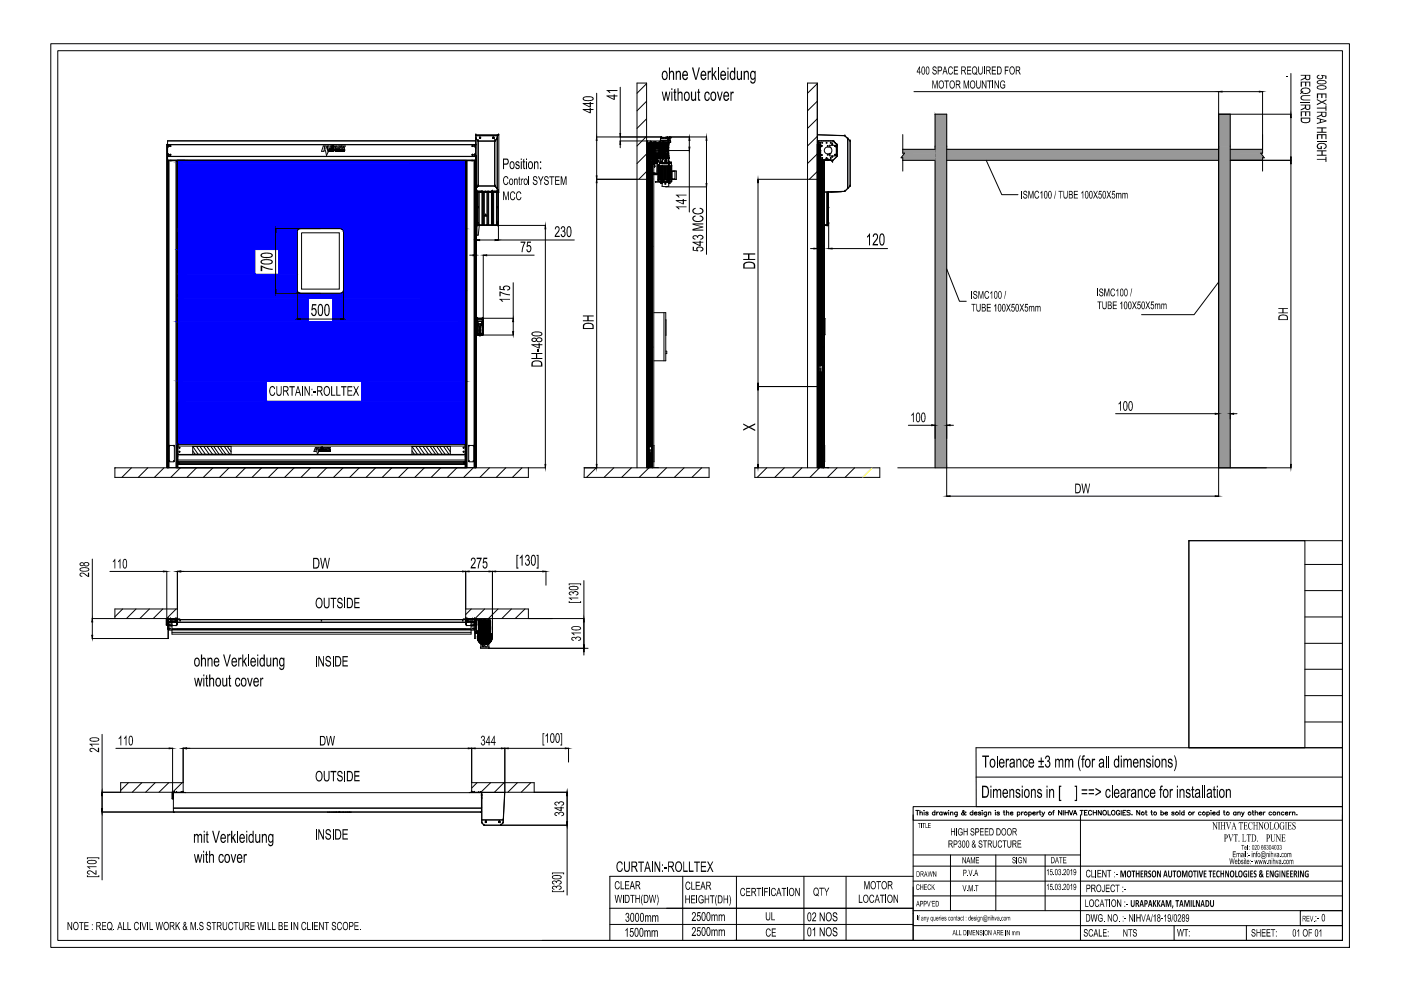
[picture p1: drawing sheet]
<svg xmlns="http://www.w3.org/2000/svg" width="297mm" height="210mm" viewBox="0 0 297 210" stroke-linecap="round" stroke-linejoin="round" font-family="sans-serif">
<!-- layer: DIMENSIONS -->
<g fill="none" stroke="#000" stroke-width=".21">
<path d="M126.5 19.8v9.2M131.5 18.5v9.8M173.3 17.7v35M193.8 19.4h64.6M258.4 19.4v12.2M259.1 19.4h7.9M267.7 19.4v12.2M273.7 15.6v8.6h-15.3M101 33v21.1M126.5 38h8.6M126.5 29h13.7M126.5 29.8v7.5"/>
<path d="M126.5 38.7v59.8M131.5 29.9h5.9M131.5 30.6v.7M137.6 31.9h8.6M141.1 39.6h8.7M142 29h7.8M146.1 29.8v1.4M146.1 31.9v13.1M149.8 29.8v9.1M149.8 39.6v14.3M160.7 38h10.5M160.7 38.7v42.5"/>
<path d="M260.9 34h12.8M273.7 24.9v8.4M273.7 34.7v63.8M275.8 21.7h2M279.2 29.9h2M58.4 48.5h9.5M58.4 49.2v12.3M99.6 54.1h.7M101.7 50.9h3.3M102.5 54.1v15.2M103.2 54.1h10.1M105.3 47.8h10.4"/>
<path d="M105.7 47.8v3.1M105.7 50.9h16.1M108.8 59.9v7.6h-6.4M115.6 48.5v50M171.8 52.7h.8M175.7 47.2v5.5M176.4 52.7h11.8M58.4 62.2h9.5M63 61.6v6.1M63.8 67.6h8.3M72.8 61.6v6.1M102 71h6.8"/>
<path d="M108.8 68.2v2.1M112 99.2h3.7M123.8 99.2h2.7M160 99.2h.8M160.7 82h13.1M160.7 82.7v15.8M192.6 90.2h4.9M198.3 90.1v2.9M200.7 90.1v2.9M200.7 99.2v6M201.4 90.2h.8M236.5 87.7h21.2"/>
<path d="M258.4 87.7v1.2M260.8 87.7v1.2M261.5 87.7h.8M273.7 99.2h-15.3v6M19.6 118.5v12.6M201.4 105.2h56.3M19.5 131.1h4.8M19.5 135.4h16.2M19.6 131.9v2.8M23.3 121.2h11.3M35.4 121.1v10.4M37.6 121.1v8"/>
<path d="M38.3 121.2h59.8M98.7 121.1v8M98.7 131.1h25.1M99.5 121.2h4.2M103.6 137.5h21.1M104.4 121.1v14M105.1 121.2h10M115.8 121.1v3M123.8 123.1v13.6M123.8 138.2v.7M21.6 155.7v12.3h4M24.6 158.7h11.3"/>
<path d="M36.6 158.6v9.7M38.8 158.6v7.3M39.6 158.7h59.7M100 158.6v7.3M100.7 158.7h5.6M107 158.6v9.4M107.8 158.7h12.1M120.5 158.6v3M21.6 168.7v2.8M36.8 172.2h-15.2v14.4M106.2 175h14.1M113.3 168h7"/>
<path d="M120.2 168.7v5.5M120.2 175v14.8"/>
</g>
<!-- layer: 0 -->
<g fill="#000" stroke="#000" stroke-width=".21">
<path d="M258.4 19.4l.7-.1v.2zM267 19.3l.7 .1-.7 .1zM126.5 38l.1 .7h-.2zM126.4 37.3h.2l-.1 .7zM126.5 29l.1 .8h-.2zM131.5 29.9l.1 .7h-.2zM131.4 28.3h.2l-.1 .7zM146.1 29l.2 .8h-.2zM146.1 31.2h.2l-.2 .7zM149.8 29l.1 .8h-.2zM149.7 38.9h.2l-.1 .7zM160.7 38l.1 .7h-.2z"/>
<path d="M273.7 34l.1 .7h-.2zM273.6 33.3h.2l-.1 .7zM273.7 24.2l.1 .7h-.2zM58.4 48.5l.2 .7h-.3zM100.3 54l.7 .1-.7 .1zM101 50.9l.7-.1v.2zM102.5 54.1l.7-.1v.2zM105 50.8l.7 .1-.7 .1zM115.6 47.8l.1 .7h-.2zM172.6 52.6l.7 .1-.7 .1zM175.7 52.7l.7-.1v.2zM58.3 61.5h.3l-.2 .7z"/>
<path d="M63 67.6h.8v.1zM72.1 67.6h.7l-.7 .1zM108.7 70.3h.2l-.1 .7zM108.8 67.5l.1 .7h-.2zM115.5 98.5h.2l-.1 .7zM126.4 98.5h.2l-.1 .7zM160.6 98.5h.2l-.1 .7zM160.7 82l.1 .7h-.2zM160.6 81.2h.2l-.1 .8zM197.5 90l.8 .2-.8 .1zM200.7 90.2l.7-.2v.3zM257.7 87.6l.7 .1-.7 .1z"/>
<path d="M260.8 87.7l.7-.1v.2zM273.6 98.5h.2l-.1 .7zM200.7 105.2l.7-.1v.2zM257.7 105.1l.7 .1-.7 .1zM19.4 134.7h.3l-.1 .7zM19.6 131.1l.1 .8h-.3zM34.6 121.1l.8 .1h-.8zM37.6 121.2l.7-.1v.1zM98.1 121.1l.6 .1h-.6zM98.7 121.2l.8-.1v.1zM103.7 121.1l.7 .1h-.7zM104.4 121.2l.7-.1v.1z"/>
<path d="M115.1 121.1l.7 .1h-.7zM123.8 131.1l.1 .8h-.2zM123.7 136.7h.2l-.1 .8zM123.8 137.5l.1 .7h-.2zM35.9 158.6l.7 .1-.7 .1zM38.8 158.7l.8-.1v.2zM99.3 158.6l.7 .1-.7 .1zM100 158.7l.7-.1v.2zM106.3 158.6l.7 .1-.7 .1zM107 158.7l.8-.1v.2zM119.9 158.6l.6 .1-.6 .1zM21.6 171.5h.1l-.1 .7z"/>
<path d="M21.6 168l.1 .7h-.1zM120.2 168l.1 .7h-.1zM120.2 174.2h.1l-.1 .8z"/>
</g>
<!-- layer: DIMENSIONS -->
<g fill="#000">
<path d="M128.6 19.1h2.3v.2h-1.8l.3 .3-.2 .1zM197.8 14.2l.2-.1h.4l.2 .5-.2-.1a.28 .28 0 0 0-.4-.2 .28 .28 0 0 0-.2 .3 .28 .28 0 0 0 .4 .2l.4 .2v.5l-.2 .3h-.4l-.2-.2-.1-.4h.1l.2 .4a.3 .3 0 0 0 .5-.2 .3 .3 0 0 0-.4-.4l-.4-.4zM197.7 17.1h.2l.3 1.4 .4-1.4h.2v1.7h-.2v-1.4l-.3 1.4h-.1l-.4-1.5v1.5h-.1zM200.3 17.1h.9v.2h-.4v1.5h-.2v-1.5h-.3zM201.3 14.1h.5l.2 .5-.2-.1a.41 .41 0 0 0-.6-.1 .41 .41 0 0 0 0 .6v.4l.2 .2h.3l.2-.4h.2l-.2 .4-.4 .2-.4-.3-.1-.9zM202.2 14.1h.9v.2h-.7v.5h.6v.2h-.6v.6h.7v.2h-.9zM204.3 17.1h.2l.4 1.4 .3-1.4h.3v1.7h-.2v-1.4l-.4 1.4h-.1l-.4-1.5v1.5h-.1zM205 14.1h.9v.2h-.7v.5h.6v.2h-.6v.6h.7v.2h-.9zM207 17.1h.2v1.3a.34 .34 0 0 0 .5 .1 .34 .34 0 0 0 .1-.5v-.9h.1v1.4l-.3 .3h-.4l-.2-.5zM208.2 17.1h.1l.7 1.3v-1.3h.1v1.7h-.1l-.7-1.4v1.4h-.1zM207.4 14.1h.2v1.3l.2 .2 .4-.1v-1.4h.1v1.4l-.3 .3-.5-.2zM208.6 14.1h.2v1.7h-.2z"/>
<path d="M209.3 17.1h.9v.2h-.3v1.5h-.2v-1.5h-.4zM210.3 14.1h.8v.2h-.6v.5h.6v.2h-.6v.6h.7v.2h-.9zM210.4 17.1h.2v1.7h-.2zM210.9 17.1h.1l.6 1.3v-1.3h.2v1.7h-.2l-.6-1.4v1.4h-.1zM212.2 17.2l.6-.1 .3 .3v.1l-.1 .1-.1-.3-.4-.1-.3 .5v.6l.3 .3 .5-.1v-.4h-.4v-.2h.5v.6l-.3 .3-.5-.1-.2-.2-.1-.8zM213 14.1h.8v.2h-.6v.5h.6v.2h-.6v.8h-.2zM272.8 16.2h.3v.2h-.3zM275.8 17.3h2v1h-.2v-.8h-.6v.8h-.3v-.8h-.7v.9h-.2zM279.2 19.8h2v1h-.2v-.8h-.6v.8h-.3v-.8h-.6v.9h-.3zM279.3 16l.5-.1-.1 .1a.29 .29 0 0 0-.3 .4 .29 .29 0 0 0 .4 .2h.3a.28 .28 0 0 0 .2-.3 .28 .28 0 0 0-.2-.3l.1-.1 1 .1v.7h-.2v-.5l-.6-.1a.59 .59 0 0 1-.2 .7 .59 .59 0 0 1-.7-.1l-.3-.3zM275.8 23.6h2v1h-.2v-.8h-.6v.8h-.3v-.8h-.7v.9h-.2zM275.9 20.4l.3-.2h1.6v.2h-1.4l-.4 .2 .2 .5h1.6v.2h-1.7l-.3-.3z"/>
<path d="M279.2 22.8h1.8v-.4h.2v1.1h-.2v-.5h-1.8zM279.2 33.7h1.8v-.5h.2v1.1h-.2v-.4h-1.8zM279.2 21l1.1 .5 .9-.5v.3l-.7 .4 .7 .4v.2l-.9-.5-1.1 .5v-.2l.9-.5-.9-.4zM279.2 27h2v.2h-.8v.7h.8v.3h-2v-.3h1v-.7h-1zM279.2 28.4h2v1.1h-.2v-.8h-.6v.7h-.3v-.7h-.6v.8h-.3zM279.2 31.9h2v.2h-.8v.7h.8v.2h-2v-.2h1v-.7h-1zM279.3 30.6l.5-.3 1 .1 .4 .3 .1 .5-.3 .3-.3 .1-.1-.2 .4-.2v-.4l-.4-.3h-.6l-.5 .3-.1 .3 .2 .3h.4v-.4h.3v.6h-.8l-.3-.5zM55.3 56.3l1.4 .6 1.1 .1v.2l-1.3-.2-.9-.4v.9h-.3zM110.4 51.2h1l-.5 1.3-.1 1h-.2v-.6l.5-1.4h-.7zM111.8 51.2h.8v.3h-.7v.6l.4-.2 .4 .6-.3 .9h-.6l-.2-.5 .2-.1v.2a.37 .37 0 0 0 .5 .2 .37 .37 0 0 0 .2-.6l-.1-.1a.3 .3 0 0 0-.3-.3 .3 .3 0 0 0-.3 .2h-.2zM117.7 48.1l.5-.2 .4 .3v.7l-.7 1.1h.8v.2h-1.1l.1-.3 .6-.9 .2-.4a.33 .33 0 0 0-.4-.4 .33 .33 0 0 0-.3 .4h-.2zM119.1 48.1l.5-.1 .2 .3v.5a.32 .32 0 0 0 .1 .5v.5l-.3 .4h-.5l-.2-.5 .2-.1v.2a.37 .37 0 0 0 .6 .1 .37 .37 0 0 0-.1-.6l-.3-.2v-.2h.2l.1-.3a.3 .3 0 0 0-.2-.4 .3 .3 0 0 0-.3 .4h-.2z"/>
<path d="M143.3 43.8h2.3v.1h-1.8l.3 .5h-.3zM143.3 41.3h2.3v.1h-1.8l.3 .5h-.3zM146.9 45.9l.6-.2v.2l-.4 .2-.1 .3 .7 .5 .7-.1 .4-.2 .1-.4-.3-.3h-.3l.1-.2 .6 .2 .2 .6-.6 .5h-1.2l-.6-.4zM146.9 44.3l.6-.2v.2l-.4 .2-.1 .3 .5 .4 .6 .1 .7-.3 .1-.4-.6-.4 .1-.2 .6 .3 .2 .6-.6 .5h-1.1l-.4-.1-.3-.4zM146.9 52.3h.2v.7l.7 .1-.2-.4 .5-.4 .8 .1 .3 .6-.3 .2-.4 .1v-.2l.4-.1v-.4l-.8-.1a.31 .31 0 0 0-.3 .3 .31 .31 0 0 0 .3 .3l-.1 .2-1.1-.2zM146.9 50.1l.3-.2h.5a.22 .22 0 0 0 .2 .1 .22 .22 0 0 0 .2-.2h.5l.5 .3v.4l-.6 .3v-.2l.3-.1a.38 .38 0 0 0 0-.4 .38 .38 0 0 0-.5-.1l-.2 .1-.1 .4-.5-.4a.32 .32 0 0 0-.5 .2 .32 .32 0 0 0 .5 .3l-.1 .2-.4-.1zM146.8 47.4h2.3v.2h-1.9l1.9 .4v.2l-1.9 .5h1.9v.2h-2.3v-.3l2-.5-2-.5zM157.6 53.7h2.5v.3h-1.2v.9h1.2v.2h-2.5v-.2h1v-.9h-1zM184.3 49.5h.2v2.5h-.3v-2l-.4 .4v-.3zM185.3 49.6l.5-.1 .4 .4-.1 .7-.8 1.1h.9v.3h-1.2l.1-.4 .8-1.2v-.4a.36 .36 0 0 0-.4-.2 .36 .36 0 0 0-.2 .4h-.2zM66.2 64.5h.9v.3h-.7l-.1 .6 .3-.1 .3 .1 .3 .6-.1 .6-.4 .4h-.3l-.3-.2-.1-.5h.2a.41 .41 0 0 0 .5 .4 .41 .41 0 0 0 .2-.7v-.1a.34 .34 0 0 0-.3-.3 .34 .34 0 0 0-.4 .2h-.2zM105.9 61.8l1.3 .5 .9 .1v.2l-1.1-.2-.9-.3v.7h-.2z"/>
<path d="M105.9 60.6h.2v.7h.7l-.2-.3 .2-.3 .4-.2 .6 .1 .3 .2 .1 .4-.3 .3-.4 .1v-.2l.3-.1a.44 .44 0 0 0-.1-.6 .44 .44 0 0 0-.6 .1 .28 .28 0 0 0-.2 .3 .28 .28 0 0 0 .2 .3l-.1 .2-1.1-.2zM105.8 63.4h2.3v.1h-1.7l.3 .4-.3 .1zM114 74h.3v.6h-.3zM112.7 74.8h2.3v.3h-1.1v.8h1.1v.2h-2.3v-.2h.9v-.8h-.9zM123.6 66.9h2.3v.2h-1.1v.8h1.1v.2h-2.3v-.2h.9v-.8h-.9zM271 65.3h2.1v.2h-1v.8h1v.1h-2.1v-.1h.9v-.8h-.9zM157.6 89.8l1.2 .6 1.3-.7v.3l-1.1 .6 1.1 .5v.3l-1.3-.7-1.2 .6v-.3l.9-.4-.9-.6zM193.6 87.5h.1v2h-.1v-1.6l-.4 .3v-.3zM237.5 85h.2v2.1h-.2v-1.6l-.3 .3v-.3zM101.1 118.2h1l-.4 1.3-.2 1h-.2v-.5l.6-1.5h-.8zM102.5 118.2h.8v.3h-.6l-.2 .6 .5-.1 .2 .2 .1 .9-.2 .4-.4 .1-.4-.5v-.2h.2a.36 .36 0 0 0 .5 .4 .36 .36 0 0 0 .1-.6 .33 .33 0 0 0-.2-.4 .33 .33 0 0 0-.4 .2l-.2-.1zM110.7 117.6h.1v2.3h-.2v-1.8l-.4 .3v-.2z"/>
<path d="M111.5 117.8l.4-.2 .3 .2 .1 .6-.2 .3 .3 .4-.1 .5-.3 .3h-.4l-.3-.6h.2l.1 .2a.37 .37 0 0 0 .5 .1 .37 .37 0 0 0 0-.6l-.2-.2h-.2v-.2l.3-.2a.32 .32 0 0 0-.1-.5 .32 .32 0 0 0-.4 .4l-.2-.1zM229.3 102.5h.2l.3 1.8 .3-1.8h.2l.3 1.8 .3-1.8h.2l-.4 2.1h-.1l-.4-1.8-.4 1.8h-.1zM16.9 121.5l.8-.1 .9 .7v-.7h.3v.9l-1.5-.7a.29 .29 0 0 0-.3 .3 .29 .29 0 0 0 .4 .2v.2h-.2l-.4-.2zM24.3 118.5h.1v2h-.1v-1.6l-.4 .3v-.2zM25.5 118.5v2h-.1v-1.6l-.4 .3v-.2zM67.9 118.3h.2l.3 1.9 .4-1.9h.3l.3 1.9 .3-1.9h.2l-.4 2.3h-.2l-.4-2.1-.4 2.1h-.2zM100 118.3l.4-.1 .4 .2v.9l-.8 .9h.9v.3h-1.1v-.3l.8-1v-.4a.3 .3 0 0 0-.3-.4 .3 .3 0 0 0-.3 .4l-.2 .1zM109.5 117.6h.4v.3h-.2v2.4h.2v.3h-.4zM113.8 117.6h.4v3h-.4v-.3h.2v-2.4h-.2zM120.6 125.6l.4-.2h.4l.1 .2 .3-.3h.5l.4 .3v.3l-.4 .3h-.2v-.1a.33 .33 0 0 0 .3-.5 .33 .33 0 0 0-.6 0l-.2 .1 .1 .2h-.3a.28 .28 0 0 0-.1-.4 .28 .28 0 0 0-.4 .2 .28 .28 0 0 0 .1 .3l.2 .1-.1 .1h-.3a.35 .35 0 0 1-.2-.6zM121.2 135.2l.6-.2 .3 .2 .3-.2 .6 .1 .2 .2v.3l-.4 .3-.2-.2a.33 .33 0 0 0 .4-.4 .33 .33 0 0 0-.6-.1l-.2 .1v.3l-.6-.4a.26 .26 0 0 0-.3 .3 .26 .26 0 0 0 .4 .2l-.1 .2-.4-.2zM120.6 126.7h2v.2h-1.6l.3 .3h-.2z"/>
<path d="M121.1 134.1h2.1v.2h-1.6l.2 .3-.2 .1zM120.6 127.5h.2v.2h2.2v-.2h.2v.3h-2.6zM120.6 123.7h2.6v.4h-.2v-.2h-2.2v.2h-.2zM19 158.8l.4-.3 .4 .1 1 .7v-.8h.2v1l-.5-.2-.8-.5h-.5a.32 .32 0 0 0 .1 .4 .32 .32 0 0 0 .3 .1l-.2 .2-.4-.2zM19 157.7h2v.2h-1.6l.3 .3h-.2zM25.6 156h.1v2h-.2v-1.6l-.3 .3zM26.7 156h.1v2h-.2v-1.6l-.3 .3v-.2zM69.1 156h.3l.3 1.8 .3-1.8h.2l.3 1.8 .3-1.8h.2l-.4 2.1h-.2l-.3-1.8-.4 1.8h-.2zM102.1 156.1l.2-.1 .4 .1 .1 .6-.2 .2 .3 .4-.1 .5-.3 .3-.5-.2v-.4h.1a.32 .32 0 0 0 .5 .3 .32 .32 0 0 0 .1-.5l-.2-.2h-.2v-.3l.3-.2v-.2a.22 .22 0 0 0-.3-.2 .22 .22 0 0 0-.1 .3h-.2zM115 155.4h.4v.3h-.2v2.2h.2v.2h-.4zM116 155.5l.2-.1v2.1h-.2v-1.6l-.3 .3v-.2zM118.8 155.4h.4v2.7h-.4v-.2h.2v-2.2h-.2z"/>
<path d="M117.6 172.3l.6-.1 .3 .2 .1-.2 .6-.1 .3 .2 .1 .4-.5 .4v-.3a.31 .31 0 0 0 .3-.4 .31 .31 0 0 0-.5-.1l-.3 .1v.3l-.2-.1a.28 .28 0 0 0-.2-.3 .28 .28 0 0 0-.4 .2 .28 .28 0 0 0 .2 .3l.1 .2h-.2l-.3-.2zM117.6 170.2l.3-.2h.4a.28 .28 0 0 0 .2 .1 .28 .28 0 0 0 .3-.2h.5l.3 .3-.2 .5-.3 .1-.1-.2a.31 .31 0 0 0 .4-.3 .31 .31 0 0 0-.5-.2l-.3 .2v.2l-.2-.1a.29 .29 0 0 0-.3-.3 .29 .29 0 0 0-.3 .2 .29 .29 0 0 0 .3 .3v.2l-.4-.1zM18.5 184.7l.6-.2 1.1 .8v-.8h.3v1l-1.4-.8a.29 .29 0 0 0-.5 .3 .29 .29 0 0 0 .5 .3l-.1 .2-.5-.2zM18.4 183.7h2.1v.2h-1.6l.3 .3h-.3zM18.4 185.6h.2v.2h2.2v-.2h.3v.4h-2.7zM18.4 181.8h2.7v.4h-.3v-.3h-2.2v.3h-.2zM117 188l.4-.2 .6 .2 .2-.3h.5l.4 .4-.2 .5-.4 .1v-.2l.2-.1a.33 .33 0 0 0 0-.5 .33 .33 0 0 0-.5 .1l-.1 .3-.6-.3a.24 .24 0 0 0-.3 .3 .24 .24 0 0 0 .4 .2l-.1 .1h-.3l-.2-.2zM117 186.9l.4-.2 .6 .2 .2-.3h.5l.4 .3v.3l-.4 .3h-.2v-.1a.32 .32 0 0 0 .3-.5 .32 .32 0 0 0-.5-.1l-.2 .1v.3h-.2a.29 .29 0 0 0-.4-.4 .29 .29 0 0 0-.1 .5l.2 .1-.1 .1-.4-.2zM117 188.8h.2v.2h2.2v-.2h.2v.3h-2.6zM117 185h2.6v.4h-.2v-.2h-2.2v.2h-.2z"/>
<path d="M194.9 14.1h.1v1.1h.2v.2h-.2v.4h-.1v-.4h-.5zM194.9 14.4l-.4 .8h.4z"/>
<path d="M195.5 14.2l.1-.1a.46 .46 0 0 1 .4 .2 .46 .46 0 0 1 .1 .5v.7a.38 .38 0 0 1-.6 .3 .38 .38 0 0 1-.1-.6zM195.6 14.3v1.1a.2 .2 0 0 0 .2 .3 .2 .2 0 0 0 .1-.3l.1-.7a.29 .29 0 0 0-.1-.3 .29 .29 0 0 0-.3-.1z"/>
<path d="M196.4 14.2l.1-.1a.55 .55 0 0 1 .5 .8l-.1 .8-.2 .1h-.2l-.2-.6zM196.6 14.3l-.2 .2 .1 .9a.24 .24 0 0 0 .3 .2 .24 .24 0 0 0 .1-.4v-.8z"/>
<path d="M198.8 14.1h.7l.2 .3-.2 .7h-.5v.7h-.2zM199 14.3v.6l.5-.1a.29 .29 0 0 0 .1-.3 .29 .29 0 0 0-.3-.2z"/>
<path d="M199.2 17.3l.4-.3 .5 .4v.8l-.4 .6-.4-.1-.2-.3-.1-.5zM199.4 17.3l-.2 .5v.5l.2 .3h.3l.3-.4v-.6l-.3-.3z"/>
<path d="M200.3 14.1h.1l.5 1.7h-.1l-.2-.5h-.5l-.1 .5h-.2zM200.3 14.3l-.1 .8h.3z"/>
<path d="M201.5 17.2l.4-.2 .5 .4v.9l-.4 .5h-.4l-.2-.3-.1-.8zM201.7 17.3l-.2 .4 .1 .6a.35 .35 0 0 0 .4 .3 .35 .35 0 0 0 .2-.4v-.8z"/>
<path d="M202.7 17.1h.6l.3 .1v.6l-.3 .2 .4 .8h-.2l-.4-.8h-.3v.8h-.1zM202.8 17.3v.5h.4a.28 .28 0 0 0 .2-.3 .28 .28 0 0 0-.2-.2z"/>
<path d="M203.8 14.1l.9 .1v.6l-.3 .2 .5 .8h-.2l-.5-.8h-.2v.8h-.2zM204 14.3v.6h.4a.3 .3 0 0 0 .2-.3 .3 .3 0 0 0-.2-.3z"/>
<path d="M205.8 17.2l.4-.2 .5 .4 .1 .8-.5 .6-.4-.1-.2-.4v-.7zM206 17.3l-.2 .2v.8l.3 .3h.2l.3-.4v-.6l-.2-.3z"/>
<path d="M206.3 14.2l.4-.1 .4 .2 .1 .9-.2 .4 .2 .1v.2l-.3-.2-.5 .1-.2-.3-.1-.7zM206.4 14.3l-.2 .8 .3 .5h.3l-.2-.1 .1-.2 .2 .2 .1-.1v-.9a.35 .35 0 0 0-.6-.2z"/>
<path d="M209.1 14.1h.7l.2 .2v.4l-.3 .3 .4 .8h-.2l-.4-.8h-.3v.8h-.1zM209.2 14.3v.6l.4-.1a.28 .28 0 0 0 .3-.3 .28 .28 0 0 0-.3-.2z"/>
<path d="M211.4 14.1h.6l.3 .3 .1 .9-.4 .5h-.6zM211.6 14.3v1.3h.4l.2-.3-.1-.8-.1-.2z"/>
<path d="M214.2 14.2l.3-.1h.3l.3 .4v.9l-.4 .4-.4-.1-.2-.4-.1-.6zM214.4 14.3l-.2 .3v.8l.2 .2h.3l.3-.4-.1-.7-.2-.2z"/>
<path d="M215.4 14.1l.8 .1 .1 .6-.3 .2 .4 .8h-.2l-.4-.8h-.3v.8h-.1zM215.5 14.3v.6h.4a.3 .3 0 0 0 .2-.3 .3 .3 0 0 0-.2-.3z"/>
<path d="M275.8 15.9h2v.8l-.6 .3-.3-.1-.2-.3-.9 .5v-.2l.9-.5v-.4h-.9zM276.9 16v.5a.34 .34 0 0 0 .3 .3 .34 .34 0 0 0 .4-.3v-.5z"/>
<path d="M275.9 18.9l.5-.3 .6-.1 .6 .2 .2 .4v.5l-.3 .2-.6 .1h-.6a.25 .25 0 0 0-.3-.2 .25 .25 0 0 0-.2 .2l-.2-.1a.34 .34 0 0 0 .1-.6zM276.1 18.9l-.1 .5 .3-.1a.26 .26 0 0 0 0 .4 .26 .26 0 0 0 .3 0l.8-.1 .2-.3v-.3l-.5-.2z"/>
<path d="M279.3 17.1l.5-.1h.9l.4 .1 .2 .4-.5 .4h-1.2l-.4-.3zM279.4 17.3v.3l.3 .1h1.1a.29 .29 0 0 0 .2-.4 .29 .29 0 0 0-.4-.2z"/>
<path d="M279.4 18.2l1.2-.1 .5 .1 .2 .3-.2 .4-.5 .1-1.2-.2a.34 .34 0 0 1-.2-.3 .34 .34 0 0 1 .2-.3zM279.4 18.4a.62 .62 0 0 0 .9 .4h.6a.27 .27 0 0 0 .1-.4 .27 .27 0 0 0-.4-.1l-.7-.1z"/>
<path d="M123.6 20.7l.6-.3h1l.5 .2 .2 .4-.6 .4h-1.2l-.5-.3zM123.9 20.7a.36 .36 0 0 0 0 .5 .36 .36 0 0 0 .5 0h1a.27 .27 0 0 0 .2-.4 .27 .27 0 0 0-.3-.1z"/>
<path d="M123.5 23.1h1.5v-.2h.3v.2h.5v.2h-.5v.7h-.3l-1.5-.7zM124 23.3l1 .5v-.5z"/>
<path d="M123.5 21.8h1.5v-.2h.3v.2h.5v.3h-.5v.7h-.3l-1.5-.8zM124 22.1l1 .5v-.5z"/>
<path d="M128.6 20.2h1.5v-.2h.3v.2h.5v.2h-.5v.8h-.3l-1.5-.8zM129 20.4l1.1 .6v-.6z"/>
<path d="M275.8 22.2h2v.8l-.2 .3h-.5l-.3-.1-.1-.3-.9 .5v-.2l.9-.5v-.3h-.9zM276.9 22.4v.4a.34 .34 0 0 0 .3 .3 .34 .34 0 0 0 .4-.3v-.4z"/>
<path d="M275.8 24.9h2v.8l-.7 .4-1-.1-.3-.4zM276 25.1v.6l.4 .2h.8l.4-.2v-.6z"/>
<path d="M279.2 23.7h2v.9l-.1 .2h-.5h-.3l-.2-.4-.9 .5v-.2l.9-.5v-.3h-.9zM280.3 23.9l.1 .6 .5 .1 .1-.7z"/>
<path d="M279.2 25l2 .5v.2l-2 .6v-.2l.6-.2v-.6l-.6-.1zM280 25.4v.5l1-.3z"/>
<path d="M55.3 55.3l.5-.3 1.2-.1 .7 .3 .1 .4-.5 .4-1.3 .1-.7-.3zM55.6 55.4l-.1 .1 .2 .3h1.5a.35 .35 0 0 0 .3-.4 .35 .35 0 0 0-.5-.2h-.9z"/>
<path d="M55.3 53.9l.6-.3h1l.7 .1 .2 .5-.5 .5h-1.4l-.6-.3zM55.6 53.9a.46 .46 0 0 0 .1 .6 .46 .46 0 0 0 .6 0l1-.1a.28 .28 0 0 0 .3-.3 .28 .28 0 0 0-.4-.3h-.8z"/>
<path d="M120.3 48.1l.5-.1 .3 .5v1.2l-.4 .6-.3-.1-.2-.4-.1-1.1zM120.5 48.2l-.2 .4 .2 1.3a.29 .29 0 0 0 .3 .1 .29 .29 0 0 0 .1-.4v-1.2z"/>
<path d="M143.3 42.4h1.5v-.2h.2v.2h.6v.2h-.6v.7h-.2l-1.5-.7zM143.7 42.6l1.1 .5v-.5z"/>
<path d="M146.8 51.3h1.5v-.2h.3v.2h.5v.1h-.5v.8h-.3l-1.5-.8zM147.3 51.4l1 .5v-.5z"/>
<path d="M157.7 55.8l.9-.3 1 .1 .5 .4v.9h-2.5v-.9zM158.1 55.8l-.2 .3v.6h1.9l-.1-.8-.6-.2z"/>
<path d="M186.6 49.7l.2-.2h.4l.4 .7-.1 1.4-.3 .5-.5-.1-.2-.5-.1-1.2zM186.9 49.7l-.3 .8 .1 1a.32 .32 0 0 0 .4 .3 .32 .32 0 0 0 .2-.4v-1.4l-.2-.3z"/>
<path d="M67.5 64.6l.5-.2 .4 .3 .1 .5-.1 1.4a.51 .51 0 0 1-.7 .4 .51 .51 0 0 1-.3-.7v-1.1zM67.8 64.7l-.2 .5 .1 1.3a.35 .35 0 0 0 .5 .1 .35 .35 0 0 0 .1-.5v-1a.34 .34 0 0 0-.5-.4z"/>
<path d="M69 64.6l.2-.2 .4 .1 .3 .6v1.3l-.4 .6h-.4l-.3-.6v-1.3zM69.2 64.7l-.2 .5v1.2a.34 .34 0 0 0 .4 .4 .34 .34 0 0 0 .3-.5l-.1-1.4z"/>
<path d="M112.7 71.8l.4-.2h.4a.32 .32 0 0 0 .6-.1h.5l.4 .3v.4l-.2 .3-.7 .1a.35 .35 0 0 0-.3-.3 .35 .35 0 0 0-.4 .2l-.5-.1-.2-.2zM113 71.9a.3 .3 0 0 0 .1 .4 .3 .3 0 0 0 .4-.1 .3 .3 0 0 0-.1-.4zM114 71.8a.39 .39 0 0 0 .3 .6 .39 .39 0 0 0 .4-.6z"/>
<path d="M112.7 70.6l.7-.3h1.1l.4 .3 .1 .4-.5 .3h-1.3l-.5-.3zM113 70.6a.22 .22 0 0 0-.1 .3 .22 .22 0 0 0 .3 .1l1.3 .1a.32 .32 0 0 0 .2-.4 .32 .32 0 0 0-.4-.2z"/>
<path d="M112.8 76.7l.6-.3 1.1 .1 .4 .4 .1 .8h-2.3zM113.1 76.8l-.1 .7h1.7v-.5l-.3-.3-.9-.1z"/>
<path d="M112.7 73h1.5v-.2h.2v.2h.6v.2h-.6v.7h-.2l-1.5-.7zM113.1 73.2l1.1 .5v-.5z"/>
<path d="M123.6 68.8l.7-.3h1.1l.5 .5v.8h-2.3zM124 68.8l-.2 .8h1.8v-.7l-.3-.2h-1z"/>
<path d="M271.1 67.1l.5-.4 1 .1 .5 .3v.8h-2.1zM271.4 67l-.1 .7h1.6v-.4l-.3-.3-.8-.1z"/>
<path d="M194.4 87.5h.1a.67 .67 0 0 1 .6 .9l-.1 .8a.4 .4 0 0 1-.5 .3 .4 .4 0 0 1-.3-.5v-1zM194.5 87.7l-.1 .4v.8a.29 .29 0 0 0 .3 .4 .29 .29 0 0 0 .2-.4v-.9l-.2-.3z"/>
<path d="M195.5 87.6l.4-.1 .3 .4v1.2l-.4 .4-.4-.1-.1-.5v-.8zM195.6 87.7l-.1 1.3a.28 .28 0 0 0 .4 .3 .28 .28 0 0 0 .1-.4v-.9a.28 .28 0 0 0-.1-.3 .28 .28 0 0 0-.3 0z"/>
<path d="M238.3 85.2l.4-.2 .3 .5v1.2l-.3 .4-.4-.1-.2-.4zM238.5 85.3l-.2 .4 .1 .9a.24 .24 0 0 0 .2 .3 .24 .24 0 0 0 .2-.3l.1-1-.2-.3z"/>
<path d="M239.4 85.2l.4-.2 .3 .3 .1 1.1-.2 .5a.47 .47 0 0 1-.6 .1 .47 .47 0 0 1-.2-.6zM239.6 85.3l-.2 .4 .1 .9a.29 .29 0 0 0 .3 .3 .29 .29 0 0 0 .2-.5v-.9l-.2-.2z"/>
<path d="M16.9 119.4l.6-.2a.26 .26 0 0 0 .3 .2 .26 .26 0 0 0 .2-.2l.8 .1 .1 .5-.3 .3-.6-.1a.24 .24 0 0 0-.2-.2 .24 .24 0 0 0-.3 .2h-.5l-.1-.2zM17.1 119.6a.3 .3 0 0 0 .6 0 .3 .3 0 0 0-.6 0zM18 119.4v.1a.36 .36 0 0 0 .3 .4 .36 .36 0 0 0 .3-.5z"/>
<path d="M26.2 118.6l.1-.1a.68 .68 0 0 1 .6 1l-.1 .8a.43 .43 0 0 1-.5 .2 .43 .43 0 0 1-.3-.6v-.8zM26.3 118.7l-.1 .6v.7a.29 .29 0 0 0 .4 .4 .29 .29 0 0 0 .1-.5v-.7a.34 .34 0 0 0-.4-.5z"/>
<path d="M112.7 117.8l.4-.2 .4 .3 .1 1.4-.2 .4a.44 .44 0 0 1-.5 .2 .44 .44 0 0 1-.3-.5l-.1-.8zM112.9 117.9l-.2 .5 .1 1a.32 .32 0 0 0 .5 .2 .32 .32 0 0 0 .1-.5l-.1-.9a.28 .28 0 0 0-.1-.3 .28 .28 0 0 0-.3 0z"/>
<path d="M228 102.5l.8 .1 .3 .4 .1 .8-.2 .6-.3 .2h-.7zM228.1 102.8v1.6l.6-.1 .3-.4-.1-.8-.2-.3z"/>
<path d="M16.9 120.5l.6-.2h.8l.4 .1 .2 .2a.7 .7 0 0 1-.9 .6l-1-.2zM17.2 120.6a.41 .41 0 0 0 .1 .4 .41 .41 0 0 0 .5 0l.7-.1a.27 .27 0 0 0 .2-.3 .27 .27 0 0 0-.4-.1z"/>
<path d="M66.4 118.3h.8l.4 .4 .1 1.1-.4 .7-.9 .1zM66.6 118.5v1.8h.6l.3-.5v-1l-.3-.2z"/>
<path d="M120.6 124.5l.4-.3h.9l.5 .1 .2 .2a.58 .58 0 0 1-.8 .6h-1l-.2-.3zM120.9 124.5a.48 .48 0 0 0 .2 .5 .48 .48 0 0 0 .5 0l.5-.1a.25 .25 0 0 0 .3-.1 .25 .25 0 0 0-.3-.3z"/>
<path d="M121.2 133l.4-.2h1.1l.4 .2 .1 .3-.5 .3h-1.1l-.4-.2zM121.4 133.1a.35 .35 0 0 0 .1 .4 .35 .35 0 0 0 .4 0h.6a.29 .29 0 0 0 .5-.1 .29 .29 0 0 0-.3-.4z"/>
<path d="M19.1 156.5l.4-.2h1l.4 .2 .2 .4-.6 .3h-1.1l-.4-.3zM19.2 156.6a.43 .43 0 0 0 .2 .5 .43 .43 0 0 0 .5 0l.6-.1a.26 .26 0 0 0 .3-.3 .26 .26 0 0 0-.4-.2z"/>
<path d="M27.4 156.1l.3-.1h.3l.2 .5v1.1l-.4 .5-.4-.2-.1-.4v-1zM27.6 156.2l-.2 .4 .1 .9a.25 .25 0 0 0 .2 .4 .25 .25 0 0 0 .3-.4v-.9a.33 .33 0 0 0-.4-.4z"/>
<path d="M67.8 156h.8l.3 .4 .1 1-.4 .6-.8 .1zM68 156.3v1.5h.6l.2-.3v-.9l-.2-.3z"/>
<path d="M103.6 156h.2v1.3h.2v.2h-.2v.5h-.2v-.5h-.6zM103.6 156.4l-.4 .9h.4z"/>
<path d="M104.7 156h.2v1.3h.2v.2h-.2v.5h-.2v-.5h-.6zM104.7 156.4l-.4 .9h.4z"/>
<path d="M116.8 155.6l.4-.2 .3 .5 .1 .9-.4 .7-.4-.1-.2-.5zM117 155.7l-.2 .5 .1 .9a.3 .3 0 0 0 .4 .1 .3 .3 0 0 0 .1-.5v-.8z"/>
<path d="M117.9 155.6l.4-.2 .3 .5 .1 1-.4 .6-.3-.1-.2-.3-.1-1zM118.1 155.7l-.2 .6 .1 .7a.29 .29 0 0 0 .3 .3 .29 .29 0 0 0 .2-.5v-.9z"/>
<path d="M117.5 171.2h1.3v-.2h.3v.2h.5v.2h-.5v.6h-.3l-1.3-.6zM118 171.4l.8 .4v-.4z"/>
<path d="M18.6 182.5l.3-.2h1.1l.5 .3v.3l-.5 .3h-1.1l-.4-.2zM18.7 182.6a.52 .52 0 0 0 .7 .4h.7a.24 .24 0 0 0 .2-.3 .24 .24 0 0 0-.3-.2h-1z"/>
<path d="M117.1 185.8l.4-.3h.8l.6 .2 .2 .2-.1 .3-.3 .2h-1.4a.38 .38 0 0 1-.2-.6zM117.4 185.8a.32 .32 0 0 0-.1 .4 .32 .32 0 0 0 .4 .1l1-.1a.27 .27 0 0 0 .1-.4 .27 .27 0 0 0-.4-.1z"/>
</g>
<!-- layer: NOTES -->
<g fill="#000">
<path d="M141.8 14.3h.2v.9l.3-.2 .5 .2 .1 1.7h-.2v-1.2a.34 .34 0 0 0-.4-.4 .34 .34 0 0 0-.3 .5v1.1h-.2zM143.3 15h.2v.3l.3-.3 .5 .2 .1 1.7h-.3v-1.2a.32 .32 0 0 0-.2-.4 .32 .32 0 0 0-.4 .4v1.2h-.2zM146.7 14.3h.3l.5 2.4 .6-2.4h.3l-.7 2.6h-.3zM150 15h.3v.3a.29 .29 0 0 1 .1-.3 .29 .29 0 0 1 .4 .1l-.1 .3a.38 .38 0 0 0-.4 .1 .38 .38 0 0 0 0 .5v.9h-.3zM150.9 14.3h.2v1.5l.6-.8h.2l-.5 .7 .6 1.2h-.3l-.4-.9-.2 .2v.7h-.2zM156.2 15h.2l.1 1.2a.35 .35 0 0 0 .3 .5 .35 .35 0 0 0 .3-.5v-1.2h.2v1.9h-.2v-.2l-.2 .3-.5-.1-.2-.3zM157.7 15h.2v.3l.3-.3 .4 .1 .2 .3v1.5h-.2l-.2-1.6a.42 .42 0 0 0-.4 .1 .42 .42 0 0 0-.1 .5v1h-.2zM106.9 37.5l.5-.2 .4 .6h-.2l-.1-.1a.44 .44 0 0 0-.6-.1 .44 .44 0 0 0 0 .6l.1 .6a.35 .35 0 0 0 .4 .1 .35 .35 0 0 0 .2-.4l.2 .1-.3 .5h-.3l-.3-.1-.2-1zM109 37.9h.1v.2a.34 .34 0 0 1 .5-.2 .34 .34 0 0 1 .1 .5v.8h-.1v-.8a.25 .25 0 0 0-.3-.3 .25 .25 0 0 0-.2 .4v.7h-.1zM109.3 34.4l.2-.2h.4l.3 .4-.2 .1a.23 .23 0 0 0-.2-.3 .23 .23 0 0 0-.3 .2 .23 .23 0 0 0 .2 .2l.5 .3-.1 .6-.2 .2-.5-.1-.2-.4 .2-.1a.28 .28 0 0 0 .3 .4 .28 .28 0 0 0 .3-.3 .28 .28 0 0 0-.3-.3l-.4-.3zM110 37.5l.2-.1v.5h.1v.2h-.1v.8l.1 .1v.2l-.3-.1zM110.5 37.9l.1 .2 .2-.3 .2 .1-.1 .2-.2 .1-.1 1h-.1z"/>
<path d="M110.9 33.8l.2-.1v.5h.3v.2h-.3v1.2h.3l-.1 .3a.36 .36 0 0 1-.4-.6v-.9h-.1zM112.1 37.4h.1v1.8h-.1zM113 37.5l.3-.2h.3l.2 .2 .1 .4-.2-.1a.29 .29 0 0 0-.3-.3 .29 .29 0 0 0-.2 .4 .29 .29 0 0 0 .3 .2l.4 .3v.6l-.3 .2h-.3l-.3-.3v-.3l.1 .1a.35 .35 0 0 0 .4 .3 .35 .35 0 0 0 .3-.4 .35 .35 0 0 0-.4-.2l-.4-.4zM113.2 34.2l.2 .2a.43 .43 0 0 1 .6-.1 .43 .43 0 0 1 .1 .5v1.1h-.1l-.1-1.1a.29 .29 0 0 0-.3-.3 .29 .29 0 0 0-.2 .4v1h-.2zM114.1 37.4h.2l.4 .8 .3-.8h.2l-.5 1v.8h-.1v-.8zM115.5 37.5l.2-.2 .4 .1 .2 .5h-.2l-.1-.4-.4 .1a.39 .39 0 0 0 0 .5 .39 .39 0 0 0 .5 .1l.2 .3-.1 .7h-.7l-.2-.6h.2l.1 .3 .4 .1a.34 .34 0 0 0 .2-.4 .34 .34 0 0 0-.4-.2l-.4-.3zM116.5 37.4h1v.2h-.4v1.6h-.2v-1.6h-.4zM117.7 37.4h.9v.2h-.7v.5h.7v.3h-.7v.6h.7v.2h-.9zM118.9 37.4h.2l.4 1.5 .4-1.5h.2v1.8h-.2v-1.5l-.3 1.5h-.2l-.3-1.6v1.6h-.2zM140.3 19.4h.2l.3 1.6 .3-1.6h.3l.2 1.5 .3-1.5h.2l-.4 2h-.2l-.3-1.5-.3 1.5h-.2zM142.9 19l.3-.2v.6h.2v.3h-.2v1.3l.2 .1v.3a.4 .4 0 0 1-.4-.1 .4 .4 0 0 1-.1-.5v-1.1h-.1zM143.7 18.7h.2v1l.3-.3 .5 .2v1.8h-.2v-1.5a.35 .35 0 0 0-.5-.1 .35 .35 0 0 0-.1 .5v1.1h-.2z"/>
<path d="M146.5 19.4h.2v1.4a.35 .35 0 0 0 .5 .3 .35 .35 0 0 0 .2-.5v-1.2h.2v2h-.2v-.3l-.3 .3-.5-.1zM148 19l.2-.2v.6h.2v.3h-.2v1.3l.2 .1 .1 .3a.37 .37 0 0 1-.5-.1 .37 .37 0 0 1 0-.5v-1.1h-.2v-.3h.2zM149.5 19.6l.4-.2 .3 .1 .3 .4-.2 .2a.37 .37 0 0 0-.5-.4 .37 .37 0 0 0-.2 .6v.5a.33 .33 0 0 0 .4 .3 .33 .33 0 0 0 .3-.4h.2l-.2 .5-.3 .2-.4-.1-.3-.6 .1-.8zM152 19.4h.2l.4 1.6 .4-1.6h.2l-.5 2h-.2zM154.9 19.4h.2v.3a.28 .28 0 0 1 .2-.3 .28 .28 0 0 1 .3 .1l-.1 .3a.35 .35 0 0 0-.4 .1 .35 .35 0 0 0 0 .4v1.1h-.2zM106.7 40.6h.2l.4 1.6 .4-1.6h.2v1.8h-.2v-1.5l-.3 1.5h-.2l-.4-1.5v1.5h-.1zM108.3 40.8l.6-.2 .3 .3v.2h-.1l-.2-.3h-.3l-.3 .4v.6l.2 .4h.4l.2-.4h.1l-.1 .4-.2 .3-.4-.1-.3-.3-.1-1zM109.6 40.7l.3-.1h.4l.2 .5h-.1l-.1-.1a.44 .44 0 0 0-.6-.1 .44 .44 0 0 0-.1 .6l.2 .7a.37 .37 0 0 0 .4 0 .37 .37 0 0 0 .2-.4l.1 .2-.2 .4-.4 .1-.3-.2-.2-.6zM57.3 82.1l.5-.3 .5 .5v.1l-.2 .1-.1-.4h-.4l-.3 .5v.6l.2 .5h.4l.3-.5 .1 .1-.1 .4-.3 .2h-.4l-.3-.3-.1-.9zM58.6 81.9h.2v1.5a.35 .35 0 0 0 .4 .3 .35 .35 0 0 0 .3-.4v-1.4h.2v1.5l-.4 .5h-.4l-.3-.3zM61.4 81.9h1.1v.2h-.5v1.8h-.2v-1.8h-.4zM64.6 81.9h.1l.8 1.6v-1.6h.2v2h-.2l-.8-1.6v1.6h-.1z"/>
<path d="M66.5 83.1h.5v.2h-.5zM70.2 81.9h.2v1.8h.7v.2h-.9zM71.3 81.9h.2v1.8h.7v.2h-.9zM72.3 81.9h1.2v.2h-.5v1.8h-.2v-1.8h-.5zM73.7 81.9h1v.2h-.9v.7h.8v.2h-.8v.7h.9v.2h-1zM74.9 81.9h.2l.4 .7 .4-.7h.2l-.5 .9 .5 1.1h-.2l-.4-.8-.4 .8h-.3l.6-1.1zM41.2 143.7h.2l.3 1.5 .2-1.5h.3l.2 1.4 .3-1.4h.2l-.4 1.8h-.2l-.2-1.4-.3 1.4h-.3zM42.6 138.8h.3v.9l.3-.3 .4 .3 .1 1.6h-.3v-1.2a.34 .34 0 0 0-.4-.4 .34 .34 0 0 0-.1 .6v1h-.3zM44 139.4h.2v.3l.3-.3 .5 .2 .1 1.7h-.3v-1.1a.36 .36 0 0 0-.3-.5 .36 .36 0 0 0-.3 .6v1h-.2zM43.7 143.3l.2-.3v.7h.2v.2h-.2v1.3l.2 .1 .1 .2a.36 .36 0 0 1-.5 0 .36 .36 0 0 1 0-.5v-1.1h-.2v-.2h.2zM44.3 143h.3v.9l.2-.2h.3l.3 .2v1.6h-.2v-1.4a.35 .35 0 0 0-.5-.1 .35 .35 0 0 0-.1 .5v1h-.3zM47.1 143.7h.2v1.4a.37 .37 0 0 0 .6 .1 .37 .37 0 0 0 0-.5v-1h.3v1.8h-.2v-.2l-.3 .3-.4-.1z"/>
<path d="M47.3 138.8h.3l.5 2.2 .6-2.2h.3l-.8 2.5h-.2zM48.6 143.3l.2-.3v.7h.2v.2h-.2v1.3l.2 .1v.3l-.4-.2v-1.5h-.2v-.2h.2zM50.5 139.4h.2v.3a.28 .28 0 0 1 .2-.3 .28 .28 0 0 1 .3 .1v.3a.31 .31 0 0 0-.4 .1 .31 .31 0 0 0-.1 .4v1h-.2zM50 143.8l.6-.1 .3 .5-.2 .1a.33 .33 0 0 0-.3-.4 .33 .33 0 0 0-.3 .5v.7a.34 .34 0 0 0 .4 .2 .34 .34 0 0 0 .2-.4h.2l-.1 .6-.2 .1-.5-.1-.3-.5zM51.4 138.8h.2v1.4l.5-.8h.3l-.5 .8 .5 1.1h-.2l-.5-.9-.1 .9h-.2zM52.4 143.7h.2l.4 1.5 .4-1.5h.2l-.5 1.8h-.2zM55.2 143.7h.1v.3a.29 .29 0 0 1 .2-.3 .29 .29 0 0 1 .4 .1l-.1 .3-.2-.1-.2 .1v1.4h-.2zM56.5 139.4h.2v1.4a.3 .3 0 0 0 .3 .3 .3 .3 0 0 0 .3-.3v-1.4h.2v1.9h-.2v-.2l-.3 .3-.3-.1-.2-.3zM57.8 139.4h.3v.3l.3-.3 .5 .3v1.6h-.2v-1.3a.35 .35 0 0 0-.5-.3 .35 .35 0 0 0-.1 .6v1h-.3zM41.1 176.8h.2v.3l.2-.2 .3-.1 .3 .3 .2-.2a.41 .41 0 0 1 .5 .1 .41 .41 0 0 1 .1 .4v1.3h-.3v-1.2a.31 .31 0 0 0-.3-.4 .31 .31 0 0 0-.2 .4v1.2h-.2v-1.2a.31 .31 0 0 0-.4-.4 .31 .31 0 0 0-.2 .4v1.2h-.2zM43.8 176.4l.2-.2v.6h.2v.3h-.2v1.3h.2v.3a.38 .38 0 0 1-.4-.1 .38 .38 0 0 1 0-.5v-1h-.2v-.3h.2zM45 176.1h.2l.6 2.3 .6-2.3h.2l-.7 2.6h-.3z"/>
<path d="M48.2 176.8h.2v.3a.25 .25 0 0 1 .2-.3 .25 .25 0 0 1 .3 .1l-.1 .3a.33 .33 0 0 0-.4 .1 .33 .33 0 0 0 0 .4v1h-.2zM49 176.1h.2v1.5l.6-.8h.2l-.5 .7 .6 1.2h-.3l-.4-.9-.2 .9h-.2zM54.1 176.8h.2l.1 1.3a.29 .29 0 0 0 .2 .4 .29 .29 0 0 0 .3-.4l.1-1.3h.2v1.9h-.2v-.3l-.3 .3h-.3l-.2-.3zM55.5 176.8h.2l.1 .2a.49 .49 0 0 1 .6-.1 .49 .49 0 0 1 .2 .6v1.2h-.2v-1.2a.36 .36 0 0 0-.4-.4 .36 .36 0 0 0-.3 .5v1.1h-.2zM41.1 181.1h.2l.3 1.4 .3-1.4h.2l.3 1.4 .3-1.4h.2l-.4 1.8h-.2l-.3-1.4-.2 1.4h-.3zM43.7 180.6l.2-.2v.7h.2v.2h-.2v1.2l.2 .2v.3l-.3-.1-.1-.2v-1.4h-.2v-.2h.2zM44.3 180.4h.2v.9l.3-.2h.3l.3 .3v1.5h-.3v-1.1a.34 .34 0 0 0-.4-.4 .34 .34 0 0 0-.2 .5v1h-.2zM46.5 181.3l.3-.2h.4l.2 .4-.2 .2a.35 .35 0 0 0-.4-.4 .35 .35 0 0 0-.2 .6v.5a.35 .35 0 0 0 .4 .3 .35 .35 0 0 0 .3-.5l.2 .1-.3 .6-.4 .1-.3-.2-.2-.5zM48.9 181.1h.2l.4 1.5 .3-1.5h.3l-.5 1.8h-.2zM51.7 181.1h.2v.2a.29 .29 0 0 1 .2-.2 .29 .29 0 0 1 .3 0l-.1 .3a.35 .35 0 0 0-.4 .1 .35 .35 0 0 0 0 .4v1h-.2z"/>
<path d="M140.5 15.2l.2-.2h.4l.4 .5v.9l-.4 .6-.5-.1-.3-.4v-.8zM140.7 15.4l-.2 .7 .2 .6a.64 .64 0 0 0 .6-.4 .64 .64 0 0 0 0-.6l-.1-.2a.32 .32 0 0 0-.2-.2 .32 .32 0 0 0-.3 .1z"/>
<path d="M142.3 18.7h.3v.4h-.3zM142.3 19.4h.3v2h-.3z"/>
<path d="M144.9 15.1l.2-.1 .5 .1 .3 .5v.5h-1l.1 .4a.35 .35 0 0 0 .4 .2 .35 .35 0 0 0 .2-.4l.3 .1-.1 .2-.3 .4h-.5l-.2-.2-.2-1.1zM145.1 15.3l-.2 .5h.7l-.1-.5z"/>
<path d="M148.8 15.2l.2-.2h.4l.3 .6v.5h-.9v.3a.36 .36 0 0 0 .4 .3 .36 .36 0 0 0 .3-.4l.2 .2-.3 .5h-.5l-.2-.2-.2-1.1zM149 15.3l-.2 .5h.7v-.2a.36 .36 0 0 0-.5-.3z"/>
<path d="M152.8 15.3l.3-.3h.3l.5 .5v.6h-1l.3 .6a.32 .32 0 0 0 .5-.3h.2l-.3 .6h-.5l-.3-.3-.1-.4zM153.2 15.3l-.2 .5h.7l-.2-.5z"/>
<path d="M154.2 14.3h.2v.4h-.2zM154.2 15h.2v1.9h-.2z"/>
<path d="M155.6 14.3h.3v2.6h-.2l-.1-.2a.5 .5 0 0 1-.6 .2 .5 .5 0 0 1-.3-.6v-.8l.3-.4a.37 .37 0 0 1 .6 .1zM155.1 15.4l-.1 .9a.37 .37 0 0 0 .5 .4 .37 .37 0 0 0 .2-.6l-.2-.8z"/>
<path d="M159.3 15.1l.4-.1 .3 .3v-.3h.2l-.1 2.4-.2 .3h-.4l-.4-.2v-.4h.2l.1 .2a.37 .37 0 0 0 .4 .1 .37 .37 0 0 0 .2-.5v-.2l-.3 .2h-.3l-.3-.4-.1-.7zM159.4 15.3l-.1 .4v.6a.36 .36 0 0 0 .5 .4 .36 .36 0 0 0 .2-.6l-.1-.7z"/>
<path d="M106.7 33.6h.6a.66 .66 0 0 1 .6 .7 .66 .66 0 0 1-.6 .6h-.4v1h-.2zM106.9 33.9v.8l.6-.1 .2-.3-.1-.3z"/>
<path d="M108 38.1a.5 .5 0 0 1 .7-.1 .5 .5 0 0 1 .1 .7v.2a.42 .42 0 0 1-.5 .3 .42 .42 0 0 1-.3-.5zM108.2 38.1l-.1 .6a.31 .31 0 0 0 .4 .3 .31 .31 0 0 0 .1-.5v-.4z"/>
<path d="M108.2 34.4l.4-.2 .4 .3 .1 1-.4 .4-.4-.1-.2-.3zM108.4 34.5l-.2 .4 .1 .5a.37 .37 0 0 0 .5 .1 .37 .37 0 0 0 .1-.5v-.2a.34 .34 0 0 0-.2-.3 .34 .34 0 0 0-.3 0z"/>
<path d="M110.4 33.6h.2v.3h-.2zM110.4 34.2h.2v1.7h-.2z"/>
<path d="M111.1 38.1l.1-.2a.63 .63 0 0 1 .7 .3 .63 .63 0 0 1-.1 .8l-.3 .2-.4-.1-.1-.4zM111.3 38.1l-.1 .7a.33 .33 0 0 0 .5 .1 .33 .33 0 0 0 0-.5l-.1-.3z"/>
<path d="M111.5 33.6h.2v.3h-.2zM111.5 34.2h.2v1.7h-.2z"/>
<path d="M112.1 34.3l.4-.1 .5 .4v.9l-.3 .4h-.4l-.3-.4-.1-.8zM112.2 34.5v.9a.38 .38 0 0 0 .5 .1 .38 .38 0 0 0 .1-.5v-.3a.33 .33 0 0 0-.6-.2z"/>
<path d="M114.5 34.2h.2v.3h-.2zM114.5 35.5h.2v.4h-.2z"/>
<path d="M145.2 19.6l.6-.2 .4 .5v1.1l-.5 .4-.4-.1-.3-.5v-.8zM145.4 19.8l-.2 .9 .1 .3 .3 .2 .4-.4-.1-.9a.29 .29 0 0 0-.2-.2 .29 .29 0 0 0-.3 .1z"/>
<path d="M150.8 19.6l.6-.2 .4 .5v1l-.4 .5-.5-.1-.2-.3-.1-.8zM151.1 19.7l-.3 .4 .1 .8a.41 .41 0 0 0 .6 .1 .41 .41 0 0 0 .1-.6l-.1-.6z"/>
<path d="M153.6 19.6l.5-.2 .5 .6v.5h-1l.1 .5a.36 .36 0 0 0 .4 .1 .36 .36 0 0 0 .3-.4l.2 .2-.4 .5h-.3l-.4-.2-.2-1zM153.8 19.7l-.2 .5h.8l-.1-.3a.31 .31 0 0 0-.2-.2 .31 .31 0 0 0-.3 0z"/>
<path d="M60 81.9l1.1 .1v.7l-.3 .3 .5 .9h-.2l-.5-.9h-.4v.9h-.2zM60.2 82.1v.7l.7-.1 .1-.4-.2-.2z"/>
<path d="M63.1 81.9h.2l.6 2h-.3l-.1-.6h-.6l-.2 .6h-.2zM63.2 82.1l-.3 1h.5z"/>
<path d="M66.1 82.4h.1v.3h-.1zM66.1 83.7h.1v.2h-.1z"/>
<path d="M67.2 81.9l1.1 .1v.7l-.3 .3 .5 .9h-.2l-.5-.9h-.4v.9h-.2zM67.4 82.1v.7h.4a.34 .34 0 0 0 .4-.4 .34 .34 0 0 0-.3-.3z"/>
<path d="M68.8 82.1l.6-.3 .3 .2 .2 .3v1l-.5 .6h-.4l-.3-.5-.1-.7zM69 82.2l-.2 .4v.6l.3 .5h.3l.3-.3v-.9l-.3-.4z"/>
<path d="M54.5 138.8h.3v.3h-.3zM54.5 139.4h.3v1.9h-.3z"/>
<path d="M41.3 139.6l.2-.2h.5l.3 .6v.9l-.4 .5-.4-.1-.3-.4v-.9zM41.6 139.7l-.2 .4v.5l.1 .4 .3 .1 .3-.4v-.6l-.1-.4z"/>
<path d="M43.1 143h.2v.4h-.2zM43.1 143.7h.2v1.8h-.2z"/>
<path d="M45.8 143.9l.3-.2h.4l.3 .4v1l-.4 .5-.4-.1-.3-.3-.1-.8zM46.1 144l-.2 .3v.7a.39 .39 0 0 0 .6 .2 .39 .39 0 0 0 .1-.5v-.5a.32 .32 0 0 0-.2-.3 .32 .32 0 0 0-.3 .1z"/>
<path d="M45.5 139.7l.2-.3h.4l.4 .6v.5h-.9v.2a.36 .36 0 0 0 .3 .4 .36 .36 0 0 0 .4-.4l.2 .1-.3 .5-.6-.1-.3-.6zM45.7 139.8l-.1 .4h.7l-.1-.2a.32 .32 0 0 0-.2-.3 .32 .32 0 0 0-.3 .1z"/>
<path d="M49.2 139.7l.5-.3 .5 .4 .1 .7h-1l.3 .6h.2l.2-.4 .2 .1-.3 .5h-.5l-.3-.4zM49.5 139.7l-.2 .5h.7v-.2a.32 .32 0 0 0-.5-.3z"/>
<path d="M51.2 143.9l.3-.2h.3l.4 .4 .1 .9-.5 .6-.4-.1-.3-.3v-.9zM51.5 143.9l-.2 .5 .1 .7a.39 .39 0 0 0 .5 .1 .39 .39 0 0 0 .1-.5v-.6z"/>
<path d="M53.2 139.7l.5-.3 .4 .3 .1 .3 .1 .5h-1l.1 .3a.34 .34 0 0 0 .3 .3 .34 .34 0 0 0 .3-.4l.2 .2-.3 .4-.3 .1-.4-.3-.1-.6zM53.5 139.7l-.2 .5h.7v-.2a.31 .31 0 0 0-.2-.3 .31 .31 0 0 0-.3 0z"/>
<path d="M53.9 143.8l.6-.1 .4 .6v.4h-1l.2 .5a.34 .34 0 0 0 .4 .1 .34 .34 0 0 0 .2-.4l.2 .2-.3 .4-.4 .1-.3-.2-.2-1zM54.1 144l-.2 .4h.8l-.1-.2a.32 .32 0 0 0-.2-.3 .32 .32 0 0 0-.3 .1z"/>
<path d="M55.9 138.8h.2v2.5h-.2v-.2l-.1 .2-.3 .1-.4-.3-.1-1 .3-.5a.35 .35 0 0 1 .3-.2 .35 .35 0 0 1 .3 .3zM55.4 139.7l-.2 .6 .1 .6a.41 .41 0 0 0 .5 0 .41 .41 0 0 0 .1-.5l-.1-.6z"/>
<path d="M59.5 139.5l.3-.1 .3 .3v-.3h.2l-.1 2.4-.2 .2-.4 .1-.3-.2-.1-.4 .3 .1a.38 .38 0 0 0 .5 .1 .38 .38 0 0 0 .1-.6l-.5 .2-.4-.4v-.7zM59.5 139.8l-.1 .9 .2 .3 .2 .1 .3-.4v-.7l-.2-.3z"/>
<path d="M43.2 176.1h.2v.4h-.2zM43.2 176.8h.2v1.9h-.2z"/>
<path d="M46.9 177l.2-.2h.4l.4 .6v.4h-.9v.3a.34 .34 0 0 0 .4 .4 .34 .34 0 0 0 .3-.4l.2 .1-.3 .4h-.6l-.3-.6zM47.1 177.2l-.1 .4h.7l-.2-.5z"/>
<path d="M50.9 177l.3-.2h.3l.4 .6v.4h-1l.1 .4a.34 .34 0 0 0 .4 .3 .34 .34 0 0 0 .3-.4l.2 .1-.2 .4-.5 .1-.3-.1-.2-.6zM51.2 177.1l-.2 .5h.7l-.2-.5z"/>
<path d="M52.2 176.1h.2v.4h-.2zM52.2 176.8h.2v1.9h-.2z"/>
<path d="M53.6 176.1h.2v2.6h-.2v-.3l-.1 .2a.66 .66 0 0 1-.7-.2 .66 .66 0 0 1-.1-.7l.1-.6 .2-.3h.4l.2 .2zM53 177.2l-.1 1a.35 .35 0 0 0 .5 .2 .35 .35 0 0 0 .2-.5v-.5a.32 .32 0 0 0-.2-.3 .32 .32 0 0 0-.3 0z"/>
<path d="M57 177l.5-.2 .3 .3v-.3h.2l-.1 2.4-.3 .2h-.4l-.3-.3v-.2h.2a.37 .37 0 0 0 .5 .2 .37 .37 0 0 0 .2-.5v-.2l-.2 .2a.64 .64 0 0 1-.6-.2 .64 .64 0 0 1-.2-.7zM57.2 177.1l-.2 .4 .1 .5a.37 .37 0 0 0 .4 .4 .37 .37 0 0 0 .3-.6l-.1-.6z"/>
<path d="M43.1 180.4h.2v.4h-.2zM43.1 181.1h.2v1.8h-.2z"/>
<path d="M47.7 181.3l.3-.2h.4l.3 .3v1.1l-.4 .5h-.3l-.4-.4v-.8zM48 181.4l-.2 .6 .1 .5a.41 .41 0 0 0 .6 .1 .41 .41 0 0 0 0-.6v-.3a.32 .32 0 0 0-.2-.4 .32 .32 0 0 0-.3 .1z"/>
<path d="M50.4 181.3l.2-.2h.4l.4 .5v.5h-1l.2 .5a.31 .31 0 0 0 .4 .1 .31 .31 0 0 0 .2-.4l.2 .1-.3 .5-.5 .1-.2-.2-.2-.4v-.7zM50.6 181.4l-.2 .4h.8l-.1-.2a.31 .31 0 0 0-.2-.3 .31 .31 0 0 0-.3 .1z"/>
</g>
<!-- layer: 0 -->
<g fill="none" stroke="#000" stroke-width=".21">
<path d="M10.8 9.3h275.3v191.6h-275.3zM12.2 10.8h272.4v188.6h-272.4zM137.1 17.7l-2 2.1M173.3 17.7l-2.1 2.1M35.4 30.6v68.5M35.5 30.6h-.1v68.5h2.2M35.5 34.1h2M35.5 34h65.4M35.5 33.2h65.4M35.5 33.1h.1M35.5 30.6l65.4 .1M35.5 30.7h.1"/>
<path d="M35.5 29.9h65.4M35.6 34v65.1M35.6 30.6v.6M35.6 32.6v.6M35.6 34v.1M35.6 33.1h.1M35.6 32.9h.1M35.6 32.8h.1M35.6 31h.1M35.6 30.8h.1M35.7 30.6v.6M35.7 32.6v.6"/>
<path d="M35.7 34v65.2M35.7 33.1h64.9M35.7 30.7h64.9M35.8 34v.1M35.8 34.1v65M36 31l.1-.1v.1M36 32.8h.1v.1M36.2 34v.1M36.3 34v.1M36.5 34v.1M37.3 34.1v65M37.5 34.2h.1"/>
<path d="M37.5 34v65.1M37.5 34.6h.1M37.5 34.2v.4M37.6 34.2h.1M37.6 34v65.2M68.6 30.9h.5l.5 1.3-.4 .8-.2-1-.8 .1zM68.8 31.2h.1M68.8 31.2l.1 .4h-.2zM69.8 32v.1M69.8 32h.1M69.9 32h.1M69.9 31.8h.1"/>
<path d="M69.9 31.8l-.1 .2M69.9 31.8l-.2 .3 .1-.1M69.9 31.9v-.1h-.2l-.1 .3h.2M69.9 32.1h.2M70 31.9l-.2 .2M70 31.7v-.2h-.3v-.6h-.3v.8h1.6v-.2l.6 .2-.3-.8h-.3l-.3 .8M70.1 31.8h.1M70.1 31.8l-.1 .1M70.1 32v.1M70.1 32h.1M70.1 32l-.1 .1M70.2 32h.1"/>
<path d="M70.2 32h-.1M70.2 31.8h.1M70.2 31.8v.2M70.2 31.9l-.1-.1-.2 .3M70.2 32.1h.2M70.2 32v.1M70.3 32h.1M70.3 31.8h.2v.1l-.2 .2zM70.4 31.8h.1M70.4 31.1h.1M70.4 31.8l-.2 .2M70.4 31.1l-.1 .1 .1-.1"/>
<path d="M70.4 31.2h.1M70.4 31.5h.1M70.4 32h.1M70.4 31.4h.1M70.4 31.4l-.1 .1 .2-.1M70.5 31.5h.1M70.5 31.2h.1M70.5 31.8h.1M70.5 32.1h.1M70.5 31.8l-.1 .2M70.6 31.3h.1M70.6 31.6h.1"/>
<path d="M70.7 31h.1M70.7 31.2v.4M70.7 31l-.7-.1v.8M70.7 31.2h.1M70.7 32v.1v-.1M70.7 31.6h.1M70.7 31.5h.1M70.7 31.4h.1M70.7 31v.2M70.8 31.9h.1M70.8 31.8h.1M70.8 31.8h-.2l-.1 .3"/>
<path d="M70.8 31.9l-.3 .2M70.8 31.8v.1M70.8 31.9h-.2h.2M71.1 32.1h.1M71.1 32h.1M71.1 32h.2M71.1 32v.1M71.1 31.1l.1 .3h-.1zM71.2 31.9h.1M71.2 32h.1M71.2 32h.1v.1M71.2 31.9v.1"/>
<path d="M71.2 31.8l.2 .1M71.2 31.9l.1 .1M71.2 31.8v.1M71.3 31.8h.1M71.3 32h.1M71.3 31.8l-.1 .1M71.4 31.8h.1M71.4 32.1h.1M71.5 31.8v.1l.2-.1-.3 .3zM71.6 32l.1 .1 .2-.1M71.6 32h.1M71.7 32h.1"/>
<path d="M71.7 32v.1M71.7 31.9h.1M71.7 31.9l.2 .1M71.8 31.9h.1M71.8 32h.1M71.8 31.8l.1 .1M71.8 31.8v.1M71.8 32v.1M71.8 31.8h.1M71.8 31.8l-.1 .1M71.9 32h.1M71.9 32l-.3 .1"/>
<path d="M71.9 31.8h.1M71.9 31.8v.2M72.1 31.8l-.1 .3 .2-.3M72.4 30.9v.8h-.4l-.1-.5v.5h-.3v-.8h.4l.2 .5v-.5h.5l.1 .3M72.4 30.9l.3 .8h.3l.2-.8h-.3l-.1 .3M72.4 32.1h.1M72.4 32.1l.2-.2-.1 .2 .3-.2-.1 .2M72.5 31.8l-.2 .1h.1l-.1 .1 .1 .1h-.2l.1-.3h-.3h.6v.3l.3-.3-.2 .3M72.6 31.8l-.2 .3M72.7 32.1h.1M72.8 32.1h.1M72.8 31.2h.1"/>
<path d="M72.8 32l.1 .1 .1-.1M72.9 32v.1M72.9 31.9h.1M72.9 31.9h.2M72.9 31.8l.2 .1M72.9 32h.1M72.9 31.8v.1M72.9 31.9v.1M73 32.1h.1M73 32h.1M73 31.9h.1M73 31.8h.1"/>
<path d="M73 31.8v.2h-.2M73.1 31.8h.1M98.7 34.2h.1M98.7 34.6h.2M98.7 34v65.2M98.8 34.2h.1M98.8 34.2v65M98.9 34.1h1.9M98.9 34v65.1M99 34.1v65.1M99.9 34v.1M100 34v.1"/>
<path d="M100.1 32.8h.1v.1M100.1 31l.1-.1v.1M100.2 34v.1M100.5 34.1v65M100.6 34v65.2M100.6 33.1h.2M100.6 32.9h.2M100.6 32.8h.2M100.6 31h.2M100.6 30.8h.2M100.6 30.6v.6M100.6 32.6v.6"/>
<path d="M100.6 34v.1M100.8 33.1h.1M100.8 30.7h.1M100.8 30.6v.6M100.8 32.6v.6M100.8 34v65.1M100.8 34v65.2M100.9 29.8h-65.4v69.4M100.9 31.3h.1M100.9 31.6h.1M100.9 33.7h.1M100.9 33.3h.1"/>
<path d="M100.9 33.1h.1M100.9 32.9h.1M100.9 31.5h.1M100.9 31.2h.1M100.9 30.9h.1M100.9 30.8h.1M100.9 30.6h.1M100.9 30.5h.1M100.9 30.1h.1M100.9 40h.1M100.9 29.4h.1M100.9 28.8h.1"/>
<path d="M100.9 28.6h.1M100.9 39.9h.1M100.9 28.8h4.6M100.9 28.7h4.5M100.9 28.6h4.9M100.9 28.6v70.5M100.9 29.4l.5 .5M101.4 39.5h3.5M101.4 29.9h3.5M101.4 29.9v9.6M101.4 29.9h.1M101.4 39.5h.1"/>
<path d="M101.4 39.4v.1M101.4 39.5l-.5 .5M101.4 39.5l-.5 .4M101.7 29.3h.2M101.7 29.3h.1M101.8 29.3h.1M101.8 29.3h-.1M101.9 29.3h.1M104.5 29.3h.2M104.5 29.3h.1M104.6 29.3h.1M104.7 29.3h.1"/>
<path d="M104.9 39.4v.1M104.9 39.4l.5 .6M104.9 39.5h.1M104.9 29.9h.1M104.9 29.9h-3.5M104.9 39.5l.5 .4M104.9 39.5l.5 .5M104.9 29.9v9.6M105.4 39.9h.1M105.4 29.4h.1M105.4 29.4l-.5 .5M105.4 40h.1"/>
<path d="M105.4 39.9v.1M105.4 28.7h.1M105.4 28.7v11.9M105.4 29.3v.1M105.4 40l.1 .6M105.5 28.8h.1M105.5 28.8l-.1 .6M105.7 28.6h.1M105.7 28.6l-.3 .1M105.8 28.6l-.4 .2M105.8 28.6v12.2M135.1 38h2"/>
<path d="M137.1 30.6h.6v63.6l-.4 .4M137.1 21.5l-2 2M137.1 25.2l-2 2M137.1 28.9l-2 2M137.1 32.6l-2 2.1M137.1 36.4l-1.7 1.6M137.2 33l.1 .4 .4 .2M137.3 29.9v69.3M137.3 31.6h.3M137.3 31.5h.4M137.3 32.3h.3M137.3 32.4h.4"/>
<path d="M137.5 30.4v.1M137.5 30.6v63.7M137.6 32h.1M137.6 34.4h.1M137.6 31.1h.1M137.6 34.6h.1M137.6 34.6h1.8M137.6 34.4l1.8 .1M137.6 34.4h1.8M137.6 34.3v.2M137.6 31.8v.2M137.6 32h.2h-.2"/>
<path d="M137.6 31.8v.1M137.6 31.8h.1M137.6 34.3h.1M137.6 34.5l.1 2.5M137.6 34.5v2.5M137.6 32.7v.1M137.6 34.5h.2M137.6 30.3l.2 .1M137.6 30.3l-.3 .1-.1 .4M137.6 31.9h.1M137.6 34.2h.1M137.6 37h.1"/>
<path d="M137.6 32.7h.1M137.6 30.3h.3M137.6 30.4v.1M137.6 30.6v63.6M137.6 37h1.7M137.6 33.4h.1M137.7 31.9h.1M137.7 32h.1M137.7 31.8l.1 .1v62.6M137.7 30.9v.1M137.7 31.9h-.1M137.7 36.9v.1"/>
<path d="M137.7 37h.1M137.7 39.3h.1M137.7 31.8h.1M137.7 32.1v.2M137.7 31.8v.2M137.7 31.7l.2 .2-.2 .2M137.7 31.7h.1M137.7 34.3h.1M137.7 34.3l-.1 .1M137.7 32.1h.1M137.7 34.5h.1M137.7 33.7h.1"/>
<path d="M137.7 33.7v.5M137.7 33.6h-.1M137.7 31.5v.2M137.7 32.3l.4 .7M137.8 31.9h-.1M137.8 30.4h.1M137.8 37.9v.1M137.8 36.9v.1M137.8 38.9v.1M137.8 31.7h.1M137.8 32.3h.1M137.8 34.3h.1"/>
<path d="M137.8 31.6h.1M137.8 31.5h.1M137.8 32.1h.1M137.8 31.9l.1 62.6M137.8 31.5v.1M137.8 31.9v62.4M137.8 34.3h-.1M137.8 31.5l.1 .1M137.8 36.5l-.1 .1M137.8 32a1.55 1.55 0 0 0 1 1.4 1.55 1.55 0 0 0 1.7-.5M137.8 31.8v.2M137.8 33.6h.1"/>
<path d="M137.8 31.8h-.2M137.8 32h.1M137.8 31.3h.1M137.8 33.7l-.1 .6M137.8 33.7h.1M137.8 32.6h.1M137.8 32.4h.1M137.8 31.8h.1M137.8 33.7h1.5M137.8 36.8h.1M137.8 34.1h.1M137.9 32.3h.1"/>
<path d="M137.9 31.6h.1M137.9 31.8v.3M137.9 29.9l-.1 .6h-.5l.5-.1M137.9 39.4h.1M137.9 36.5h.1M137.9 31.5v.1M137.9 32.2v.1M137.9 32.4h.1M137.9 31.5h.1M137.9 34.4h.1M137.9 32.3l-.1 .1h.1M137.9 29.9v.5"/>
<path d="M137.9 32.3v.1M137.9 32.3h-.1M137.9 31.5l.1 .1M137.9 30.8l.2 .1M137.9 32.8h.2M137.9 30.9l.2 .1M137.9 34.1l.1 60.1M137.9 32.9h.1M138 33.6l-.1 60.6 .3 .4v1.8M138 31.6h.1M138 32.2l-.1 .1M138 32.2h.1"/>
<path d="M138 32.9v.4zM138 32.8v.1M138 30.2h.1M138 32.3h-.1M138 32.3h.1M138 30.2v.1M138 31.5h.1M138 33.1h.1M138 30.7h.1M138 31h.1M138 34.5v.1M138 31.6l.3 .1"/>
<path d="M138 31.6v.6M138.1 32.3h-.1M138.1 31.5h.1M138.1 37h.1M138.1 30.8h.1M138.1 30.7h.1M138.1 33.5h.1M138.1 33h.1M138.1 30.6h.1M138.1 32.3h.1M138.1 33.1h.1M138.1 31.6v.1"/>
<path d="M138.1 36.6v.4M138.1 33.5h.4M138.1 31.5l.2 .1M138.1 32.3l.3 .5M138.1 34.6h.1M138.1 32.9h-.2M138.1 32.2h.1M138.1 32.8h.1M138.1 33.2h.1M138.1 34.7h.1M138.1 31h.1M138.1 33.1v.1"/>
<path d="M138.1 32.9h.1M138.1 31.2h.1M138.1 36.6v.2M138.1 33.3h.4l.1 1.3M138.1 30.3h.1M138.1 30.9v.1M138.1 32.7v.9M138.1 33.6v.1M138.1 34.7h.3M138.1 33.6h.4M138.1 32.9h.2M138.1 33.6h.1"/>
<path d="M138.1 30.8l-.4 .6M138.1 30.9h.1M138.1 33.7h.1M138.1 34.5h.1M138.1 34.5v59.8M138.1 33.7l.1 .8M138.2 33.1l.5 .3M138.2 30.8h.1M138.2 33.1h.1M138.2 33h.1M138.2 34.7v.1M138.2 31.2h.1"/>
<path d="M138.2 34.5h.1M138.2 32.8l.1 .2zM138.2 31.2h.2M138.2 33v.1M138.2 30.8l.1 .1M138.2 30.7h.1M138.2 33.7l-.3 .3M138.2 30.9h.1M138.2 32.9h.1M138.2 34.8h.1M138.2 33.1l.4 .3M138.2 30.9h.2v.3"/>
<path d="M138.2 33.8l.3 .4v.5M138.2 30.9v.3M138.2 32.9l.1 .1M138.2 30.7l.1 .1M138.2 31.5l.1 .1M138.2 38l.1-.1v.1M138.3 34.1v.1M138.3 32.1v.1M138.3 30.9l-.2 .1M138.3 30.9h.1M138.3 32.2h.1M138.3 32.9h.1"/>
<path d="M138.3 34.8h.1M138.3 30.9v.1M138.3 31.7h.1M138.3 30.7h.1M138.3 30.8h.1M138.3 30.8v.1M138.3 32.9v.1M138.3 34.2h.1M138.3 33l-.1 .1M138.3 34.8h-.1M138.3 33.6h.1M138.3 32.2h-.3"/>
<path d="M138.3 31.6l-.1 .6M138.3 33h.1M138.3 33l-.2 .2M138.3 31.6h.1M138.3 32.3h.1M138.3 32.1h.1M138.3 30.8l.1 .1M138.3 33l.2 .1zM138.3 34h2.1M138.3 31.6v.1M138.3 32.1v.2M138.3 34.6v3.2"/>
<path d="M138.3 38.1v14M138.3 32.3h-.1M138.3 32.3h-.2M138.3 31h.1M138.4 32.9h-.1M138.4 31l-.3 .5M138.4 32.8h-.1M138.4 30.6h-.1M138.4 31h.1M138.4 32.9h.1M138.4 31.6h-.1M138.4 34.7h.1"/>
<path d="M138.4 32.3l.1 .3M138.4 30.6h.1M138.4 34.5h.1M138.4 30.8v.1M138.4 32.8v.1M138.4 31l.2 .2M138.4 33.6h.1M138.4 32.9l-.1 .1M138.4 31.9h.1M138.4 33.7h.1M138.4 30.9h.1M138.4 36.7v.3"/>
<path d="M138.4 34v.1h.5M138.4 32.8h.1M138.4 34.5v.1M138.4 33.7v.8M138.4 30.9l.2 .2M138.4 31.7v.4M138.4 34.6h.1M138.4 37h.1M138.4 31.2h.1M138.4 34l.1 .1M138.5 31.8h.1M138.4 34h.1"/>
<path d="M138.4 31v.2M138.4 33.7v.3M138.4 34.6v.1M138.4 32.9l.5 .2M138.4 32.2l.2 .3M138.5 34.6h.1M138.5 32.2h.1M138.5 30.7l-.1 .3M138.5 31.6h.1M138.5 37h-.1M138.5 32.1h.1M138.5 37h.1"/>
<path d="M138.5 30.2h.1M138.5 34.6v.1M138.5 31h.1M138.5 34.1v-.2h.2v.2M138.5 30.2v.1M138.5 33.1v.2M138.5 36.6v.4M138.5 34.7h.1M138.5 33.6h.1M138.5 32.6h.1M138.5 33.9h.1M138.5 33.5h.1"/>
<path d="M138.5 30.7h.1M138.5 30.3h.1M138.5 36.7v.3M138.5 33.7l.1 .2M138.5 32.6l-.1 .3M138.5 34.7h.4M138.5 31.2l-.2 .4M138.6 31.2h.1M138.6 32.6h.1M138.6 34.5h.1M138.6 30.2v.1M138.6 31.1h.1"/>
<path d="M138.6 31.1l-.1 .1M138.6 33.5h.1M138.6 32.7h.1M138.6 34.8h.1M138.6 34.1v65M138.6 32.7v.1M138.6 32.7l-.2 .2M138.6 32.7l.4 .2M138.6 31.3l-.2 .3M138.7 34.8h.1M138.7 32.7h.1M138.7 31.1h.1"/>
<path d="M138.7 30.3h.1M138.7 30.3h-.1M138.7 31.3h.1M138.7 30.3l-.1 .1M138.7 32.5h.1M138.7 31.9h.1M138.7 32.5v.1M138.7 32.6l.3 .2M138.7 33.6h.1M138.7 30.3a1.71 1.71 0 0 0-1.1 1.6 1.71 1.71 0 0 0 1.1 1.6M138.7 32.6h.1M138.7 31.2h.1"/>
<path d="M138.7 33.7l.1 .7M138.7 33.4h.1M138.7 30.4l-.5 .3M138.7 30.4h.1M138.8 30.3l.1 .2M138.8 30.3v.1M138.8 35.3h.1M138.8 33.4h.1M138.8 30.4h.1M138.8 30.3h.1M138.8 34.5h.1M138.8 33.7h.1"/>
<path d="M138.8 33.6h.1M138.8 30.3h1.1M138.8 33.4v.2M138.8 33.7l-.1 1.7 .1-.9M138.8 33.5h1.1M138.8 33.9v.1M138.8 34.4h.1M138.8 34.7h.1M138.8 34.1v.1M138.8 34l.1 .1M138.8 33.3h.1M138.8 34h.1"/>
<path d="M138.8 33.7v.7M138.8 33.7l.1 .6M138.8 36.6v.2M138.8 33.2h.2M138.8 34l-.1 .1M138.8 34.1l.1 .3M138.8 33.2v.2M138.8 34.1v.3M138.8 33.1v.1M138.9 33.5h-.1M138.9 30.3h.1M138.9 34.3l-.1 .1"/>
<path d="M138.9 34.3h.1M138.9 34.6l-.1 .1M138.9 34.1v.1M138.9 34.2v.1M138.9 34.2h.1M138.9 33.7h.1M138.9 33.3l.5 .2M138.9 34.7h.1M138.9 33.4h.1M138.9 37h.1M138.9 33.6h.1M138.9 34h-.1"/>
<path d="M138.9 33.7v.7v-.7M138.9 34.1v.2M138.9 33.8v.2M138.9 36.6v.4M138.9 33.3l-.1 .2M138.9 33.3h.1M138.9 30.5h.1M138.9 33.4h-.1M138.9 30.4v.1M138.9 30.4h.1M138.9 33.2v.1M138.9 34.4h.1"/>
<path d="M138.9 30.3v.3M138.9 34v.1M138.9 33.3v.3M138.9 33.7v.6M138.9 30.6h.1M138.9 33.2h.4M138.9 33.2h.1M138.9 30.7l-.5 .2M138.9 30.5l.1 .1M139 30.6h.1M139 33.2h.1M139 33.1v.1"/>
<path d="M139 33.4h.1M139 38.6h.1M139 33.1h.1M139 34.5v.1M139 30.6v.3M139 33.6v.8M139 33.2l-.1 .1M139 33.3h.1M139 33.3v.2M139 30.4h.1M139 33.1v.2M139 33.6h.1"/>
<path d="M139 30.5v.1M139 30.6v.1M139 30.5h.1M139 30.8h.1M139 38.5v.1M139 30.4h.7M139 30.2v.1M139 30.4v.1M139 33h.1M139 33.4h.7M139 38.5l3.3 .1M139 33.3v.1"/>
<path d="M139 30.3v.2M139 31l-.3 .2M139 30.9h.1M139 33.5h.1M139 33.5l.1 .1M139 32.9h.1M139 30.3h.1M139 30.9l-.4 .2M139 32.9l.1 .1M139 32.9v.3M139 30.6l.1 .3M139 33.2h.6"/>
<path d="M139.1 31.1h.1M139.1 30.2h.1M139.1 33.1l-.1 .3M139.1 31h.1M139.1 33.2h.1M139.1 32.8h.1M139.1 30.6h.1M139.1 30.3h-.1M139.1 30.2v.1M139.1 31v.1M139.1 32.9h.4M139.1 33h.1"/>
<path d="M139.1 30.9h.1M139.1 32.9h.1M139.1 34h.1M139.1 34.5h-1.3M139.1 30.8v.1M139.1 32.9v.2M139.1 34v.3h.1M139.1 33l-.1 .2M139.1 34.5h.2M139.1 34.3h.1M139.2 32.8h.1M139.2 31h.1"/>
<path d="M139.2 34h.3M139.2 37h.1M139.2 34.3h.3M139.2 31.6a.32 .32 0 0 0-.1 .5 .32 .32 0 0 0 .5 0 .32 .32 0 0 0-.2-.5M139.2 34.3h.1M139.2 34h.1M139.2 36.9v.1M139.3 33.9h-.1M139.3 37h.1M139.3 33.6h.1M139.3 31.6h.1M139.3 31.2a.74 .74 0 0 0-.7 .7 .74 .74 0 0 0 .7 .7"/>
<path d="M139.3 33.2h.1M139.3 33.2v.1M139.3 34.5h.1M139.3 31.2h2.5M139.3 33.2v3.8M139.3 34.6v.1M139.3 33.5l1.8 .1M139.4 33.5h.1M139.4 33.4h.1M139.4 33.9h.1M139.4 34.4h.1M139.4 34.2h.1"/>
<path d="M139.4 34.6h.1M139.4 33.9h-.1v.7M139.4 34v.6M139.5 34.2h.1M139.5 34.4h.1M139.5 34.4h-.1M139.5 33.9v.5M139.5 34v.1M139.5 34.1h.1M139.5 33.6h1.5M139.5 31h-.4M139.5 32.8h-.4"/>
<path d="M139.5 34.2v.1M139.5 34.1v.1M139.5 30.9h-.4M139.5 38.4h.1M139.5 32.8h.1M139.5 32.9l.1 .1M139.5 31h.1M139.5 30.9h.1M139.5 32.9h.1M139.5 35l.2 .1M139.6 30.8v.1M139.6 30.6h-.5"/>
<path d="M139.6 30.9h-.1M139.6 30.9h.1M139.6 33h.1M139.6 32.9v.2M139.6 33l.1 .2M139.6 31l.3 .2M139.6 30.3l.1 .2M139.6 30.6h.1M139.6 33.2h.1M139.6 32.8h.1M139.6 30.3h.1M139.6 33.3h.1"/>
<path d="M139.6 33.1l.1 .3M139.6 33.5h.1M139.6 33.1h.1M139.6 33.3l.1 .1M139.6 31h.1M139.6 31.1h.1M139.6 30.6v.3M139.6 30.5v.1M139.6 31v.1M139.6 33.1v.1M139.6 35.3v2.8M139.6 32.9v.1"/>
<path d="M139.6 30.9l.4 .2M139.6 30.5h.1M139.7 33.3l-.1 .2M139.7 32.6h-.4M139.7 33.4h.1M139.7 30.4l-.1 .1M139.7 30.4h.1M139.7 32.9h.1M139.7 30.9h.1M139.7 38.4h.1M139.7 30.5h-.1M139.7 30.4v.1"/>
<path d="M139.7 33.2h.1M139.7 32.9l.1 .3M139.7 35l-.2-.1 .1 3.5M139.7 35.3v2.8M139.7 30.5h.1M139.7 30.7l.5 .2M139.7 30.6l.1 .1M139.7 33.1l.1 .2M139.7 33.4l-.1 .1M139.7 33.1h.1M139.7 32.6h.1M139.7 30.8v.1"/>
<path d="M139.7 33h.1M139.7 33.1l.1 .1M139.7 30.6h.1M139.7 33.2v.1M139.7 32.5h.1M139.7 30.5v.1M139.7 30.5l.2-.2a1.71 1.71 0 0 1 1 1M139.8 30.6h.1M139.8 33.2h.1M139.8 33.6h.1M139.8 33.1l-.1 .1M139.8 33.2v.1"/>
<path d="M139.8 32.6h1.9M139.8 33.1v.1M139.8 35.3v2.8M139.8 38.4v.2M139.8 30.6l-.1 .3M139.8 30.5h.1M139.8 33.3h.1M139.8 33.4h.1M139.8 30.3h.1M139.8 30.3v.3M139.8 30.4h.1M139.8 33.4l.1 .1"/>
<path d="M139.8 33.3v.3M139.8 33.5h.1M139.8 38.1h.1M139.8 35.3h.1M139.8 34.6h2.5M139.8 34.6v.5M139.8 38.5v.1M139.9 34.4l-.1 .2M139.9 30.4h.1M139.9 30.4l.5 .3M139.9 33.5h.1M139.9 38.1h.1"/>
<path d="M139.9 35.3h.1M139.9 34.5h2.4M139.9 35.3v2.8M139.9 30.3v.1M139.9 32.6l-.3 .2M139.9 30.3h.1M139.9 34.5h.1M139.9 33.4h.1M139.9 33.5v.1M140 30.1h-.1M140 31.2h.1M140 32.6h.1"/>
<path d="M140 33.7h.1M140 31.9a.66 .66 0 0 0-.7-.7 .66 .66 0 0 0-.6 .7M140 31.9h.1M140 34.5h2.2M140 35.3v2.8M140 31.3l.2 .3M140 32.7l-.4 .2M140 32.5h.1M140 29.8v.3M140 29.8h.1M140 31.3h.1M140 33.6h.1"/>
<path d="M140 34.4h-.1M140 30.3h.1M140 33.7v.7M140 31.1l.1 .1M140.1 32.7h.1M140.1 31.1h.1M140.1 33.7h-.7M140.1 31.1v.1M140.1 29.3h2v.5h-2zM140.1 29.1l2.3 .1zM140.1 35.3v2.8M140.1 29.8h2"/>
<path d="M140.1 31.2l.2 .4M140.1 29.3h.1M140.1 29.3l.2 .1zM140.1 32.7l.2 .2M140.1 32.7v.1M140.1 32.6l-.1 .1M140.1 38.6l1.1 .1 .8-.1M140.1 32.6h.1M140.1 38.5h.1M140.1 31.2h.1M140.1 38.9h.1M140.1 32.6l.2 .3"/>
<path d="M140.1 38.6v.2M140.2 38.9v-.2l.1 .2M140.2 32.9l-.5 .2M140.2 32.6v.1M140.2 33.2v.1M140.2 31.7v.4M140.2 31.6h.1M140.2 32.9h.1M140.2 32.2h.1M140.2 32.1h.1M140.2 31.8h.1M140.2 29.3h.1"/>
<path d="M140.2 30.5v.1M140.2 32.2l-.2 .3M140.2 31l.3 .5M140.2 38.3l-.1 .2M140.2 31.2h.1M140.2 29.3v-.3h.1v.3M140.2 35.1v.2M140.2 38.1v.5M140.2 34.4h.1M140.3 32.9h.1M140.3 30.9h.1M140.3 30.5h.1"/>
<path d="M140.3 33.3h.1M140.3 34.4h.1M140.3 34.5h.1M140.3 34.4v.1M140.3 34.4h.2M140.3 30.9l-.2 .2M140.3 29v.1M140.3 35.3v2.8M140.3 34.5h-.1M140.3 34.5h.2M140.3 32.9v.1M140.3 30.8v.1"/>
<path d="M140.3 32.2l-.2 .4M140.3 33h.1M140.3 31.9h.1M140.3 33v.1M140.3 30.7v.1M140.3 30.6h.1M140.3 33.2h.1M140.3 38.3h.1M140.3 38.5v-.2h.1v.2M140.3 31v.1M140.3 32.8h.1M140.3 33.2l-.4 .2"/>
<path d="M140.3 33l.1 .2M140.3 31h.1M140.3 31.7v.4M140.3 31.6l.1 .1M140.3 30.7h.1M140.3 32.3h.1M140.3 33.1h.1M140.3 31.6h.1M140.3 33.1l.1 .1M140.3 33.5l.1 .1M140.3 34.4l.1 .1M140.3 30.6l.2 .1"/>
<path d="M140.3 38.9h.1M140.3 31l-.2 .2M140.3 32.8v.1M140.3 33.7h.1M140.3 32.1h.1M140.4 30.7h.2l-.1 .2M140.4 30.6l-.1 .2M140.4 32.1l-.1 .1M140.4 29.9h.1M140.4 30.9h-.1M140.4 38.9h.1M140.4 38.8l-.2-.1-.1 .2"/>
<path d="M140.4 30.6v.1M140.4 33.2h.1M140.4 32.2l-.1 .1M140.4 32.1h.1M140.4 32.3h.1M140.4 32.2h.1M140.4 31.7h.1M140.4 31.6h.1M140.4 30.6h.1M140.4 33.6h.1M140.4 34.5h.1M140.4 31h.1"/>
<path d="M140.4 32.9h.1M140.4 34.4h-.1M140.4 29.9h-3.3v69.2M140.4 30.9v.1M140.4 31.6v.1M140.4 32.1v.2M140.4 38.7v.8M140.4 32.3h.2M140.4 32.8h.1M140.4 34.4h.1M140.4 30.7l.2 .1M140.4 30.9h.1"/>
<path d="M140.4 33.4h.1M140.4 33.3h.1M140.4 30.9l.1 .1M140.4 31.5v.1M140.4 35.3v2.8M140.4 33.4h.4M140.4 32.1l.1 .1M140.4 32.2h.3M140.4 32.9h.2M140.4 33h.1M140.4 30.7h.1M140.5 33v.1"/>
<path d="M140.5 33.1h.1M140.5 30.8h.1M140.5 30.7h.1M140.5 33.2l-.1 .1M140.5 30.6h.1M140.5 30.5l-.1 .1M140.5 33.4h.1M140.5 30.3h.1M140.5 33.2h.1M140.5 34.4h.1M140.5 33.1h1.1M140.5 30.6l-.1 .1"/>
<path d="M140.5 31.7h-.1M140.5 35.1v.2M140.5 38.1v.3M140.5 33h.1M140.5 30.7v.1M140.5 30.9a1.54 1.54 0 0 1 0 2M140.5 30.9a1.55 1.55 0 0 0-1.7-.5 1.55 1.55 0 0 0-1 1.4M140.5 33.9h-.1M140.5 30.8l.3 .5M140.5 30.9h.1M140.5 33.1l.4 .4M140.5 31h.1"/>
<path d="M140.5 32.9h.1M140.5 29.1v.1M140.5 32.9l.1 .2h-.2M140.5 33.5l-.1 1M140.5 32.3l-.2 .5M140.6 33.1h-.1M140.6 30.8h-.1M140.6 33h.1M140.6 30.6h.1M140.6 30.6l-.1 .1M140.6 33.2h.1M140.6 33v.1"/>
<path d="M140.6 30.8l.2 .4M140.6 33.2v.1M140.6 30.8h.1M140.6 33.2h1M140.6 31.5h.1M140.6 38.5v-.2h.2v.2M140.6 32.3h.1M140.6 33l-.1 .1M140.6 29.3h.1M140.6 33.1v.1M140.6 33.5h1M140.6 29.9l.7 .7"/>
<path d="M140.6 33h-.2l.1 .2M140.6 31.6v.6M140.6 30.9h-.1M140.6 30.6v.1M140.6 30.6l.3-.2-.3 .2M140.6 32.9v.1M140.6 32.2h.1M140.6 30.7h1M140.6 30.6h1M140.6 32.7h.1M140.6 33.4h1.2M140.6 35.3v2.8"/>
<path d="M140.6 30.4h1M140.6 30.9h-.2M140.6 31.6v.1M140.6 32.6v.1M140.6 32.9h.1M140.6 32.6h.1M140.6 30.9h.1M140.6 33.1l.2 .2M140.6 33.1h.1M140.6 33.3h.1M140.6 33.3l.1 .1M140.6 32.6h1.2"/>
<path d="M140.6 29.1v.1M140.6 32.6v.9M140.6 30.8v.1M140.6 31.5l-.2 .1M140.6 32.3h.2M140.7 31.5h.1M140.7 32.2h-.1M140.7 31.6h.1M140.7 32.2h.1M140.7 32.2l.1 .1M140.7 32.3h.1M140.7 33h.1"/>
<path d="M140.7 33.1h.1M140.7 38.3h.1M140.7 33.1l.2 .3M140.7 30.8l.1 .2M140.7 30.8h.1M140.7 33v.1M140.7 38.3v.2M140.7 31.6l-.3 .1M140.7 30.6h.1M140.7 30.6l-.1 .2M140.7 35.3v2.8M140.8 31.5l-.1 .1"/>
<path d="M140.8 30.6h.1M140.8 31.5h.1M140.8 31.2h.1M140.8 31.2l.1 .2M140.8 33.4h.1M140.8 32.4h.1M140.8 33.3h.4M140.8 32.3h.1M140.8 33.5l.4 .1 .1-.4-.7 .7M140.8 32.3v.1M140.8 35.3v2.8M140.8 33.5l.1 .1"/>
<path d="M140.8 32.3l.2 .2M140.8 32.2v.1M140.8 31.5v.1M140.8 31.6h.2M140.8 31.6h.1M140.8 31h.1M140.8 31.6h-.1M140.8 32.9l-.1 .1M140.8 32.9h.1M140.8 31.9l-.2 .7M140.8 31.1v.1M140.8 32.3l.1 .1"/>
<path d="M140.8 33.4l.1 .1M140.8 32.5l-.3 .5M140.9 32.4h.1M140.9 31.9l-.3-.7a1.51 1.51 0 0 0-2.2-.5 1.51 1.51 0 0 0-.1 2.3 1.51 1.51 0 0 0 2.3-.4M140.9 31v.2M140.9 32.9l.1 .2M140.9 31.5h.1M140.9 31.9l-.3 .7M140.9 31.4h.1M140.9 32.5h.1M140.9 32.3h.1M140.9 31h.1"/>
<path d="M140.9 32.5l-.3 .5M140.9 32.9h.1M140.9 33.5l-.5 .1M140.9 31.1h.1M140.9 33.5h.1M140.9 33.4h.1M140.9 30.3h.1M140.9 31.5v.1M140.9 31.1v.1M140.9 31.3v1.2M140.9 32.8v.1M140.9 33.2v.4"/>
<path d="M140.9 35.3v2.8M140.9 31.1l.1 .1M140.9 31.5h-.1M140.9 32.5a1.71 1.71 0 0 1-1 1l-.2-.2M140.9 30.4l-.1 .2M140.9 30.4l-.2 .2M140.9 33.6h.1M140.9 34.7v-.7h.3v.7M140.9 30.4h.1M140.9 33.4v.1M141 32.2h-.2M141 31.3l-.2 .2"/>
<path d="M141 31.6h.1M141 31.2h.1M141 33.5h.1M141 30.8h.1M141 33.4h.1M141 30.6h-.1M141 34.6h.1M141 32.6l-.1 .3M141 30.8l-.1 .2M141 33.1h.1M141 33.3v.1M141 30.4h.1"/>
<path d="M141 33.7h.1M141 31.3h.1M141 32.9h.1M141 32.5h.1M141 32.2h.1M141 31h.1M141 30.6h.1M141 30.3l.1 1.5M141 31l.1 .2M141 31.3v1.2M141 38.7h.2v.3h-.2zM141 32.9l.1 .1"/>
<path d="M141 31.4h.1M141 32.4h.1M141 34.4h.1M141.1 31.2h.1M141.1 33h.1M141.1 31h.1M141.1 33.3h.1M141.1 31.5h.1M141.1 31.7h.1M141.1 31.8h.1M141.1 31.6h.1M141.1 32.9h.1"/>
<path d="M141.1 33.1h.1M141.1 31.4h.1M141.1 30.4h.1M141.1 32.6h.1M141.1 30.8h.1M141.1 33.5h.1M141.1 32.8h.1M141.1 32.5h.1M141.1 32h.1M141.1 31.3h.1M141.1 31.4h.6M141.1 30.9h.1"/>
<path d="M141.1 30.4h.5M141.1 30.8l-.1 .2M141.1 32.6l-.1 .3M141.1 35.3v2.8M141.1 32.9l.1 .1M141.1 32.4h.6M141.1 33l.7 .1M141.1 30.7h.1M141.1 31v.1M141.1 32.6l.2 .1M141.1 32.7h.1M141.1 30.9v.1"/>
<path d="M141.1 32.8v.1M141.1 31.1h.1M141.1 32l-.1 1.6M141.1 32.4h.1M141.1 33.2h.1M141.1 33.3l.3 .1M141.1 34.4h.1M141.1 31.3h.6M141.1 30.9h.6M141.1 31.2v1.4M141.1 32.7v.1M141.1 33.2v.4h.7"/>
<path d="M141.1 33.2h-1.8M141.1 33.5l.7 .1M141.1 32.8h.6M141.1 31.8l.6 .1M141.1 33.3h.7M141.1 30.7h.6M141.2 33.7h-.2v.8M141.2 33.6h.1M141.2 34.4v.1M141.2 33h.4M141.2 33.4h.5M141.2 29.3h.1"/>
<path d="M141.2 34.6h.1M141.2 33.4h-.3M141.2 33.6h.6M141.2 32.7l-.2 .1 .2 .2M141.2 30.8l-.2 .2 .2 .1M141.2 30.9h-.1M141.2 30.7h.2l.2 .3M141.2 29.2h.1M141.2 33.2v.4M141.2 29.1v.1M141.2 31.1l.5 .1M141.2 31.7v.1"/>
<path d="M141.2 30.7l.1 .1M141.2 34.1h.1M141.2 34.5h.1M141.2 32h.1M141.2 31.8h.1M141.2 33.2h-.4v.3M141.2 35.3v2.8M141.3 32h.1M141.3 31l-.2 .2M141.3 33l-.1 .1M141.3 29.3h.1M141.3 30.8v.2"/>
<path d="M141.3 32.8v.3M141.3 31.8h.1M141.4 32h.1M141.4 31.8h.1M141.4 31.7v.1M141.4 31.9h.1M141.4 29.1v.1M141.4 31.7v.2M141.4 32v.1M141.4 31.7l.1 .1M141.4 32.1h.1M141.4 29.1l.2 .1"/>
<path d="M141.4 31.8l.2 .1-.2 .1M141.4 38.5v-.2h.2v.2M141.4 29.3h.1M141.4 35.3v2.8M141.4 32h-.1M141.4 31.7h.1M141.4 33.4h.1M141.4 33.4l-.5-.1v.2M141.4 29.2h.1M141.4 31.9l-.2 .2M141.4 31.9l.1 .1M141.4 33.4h.3"/>
<path d="M141.4 31.8v.2M141.4 32l-.1-.1 .2 .1M141.5 32.1h-.1M141.5 32v.1M141.5 32h.1M141.5 31.8h.1M141.5 30.9h.1M141.5 29.3h.1M141.5 31.8l-.1 .1M141.5 32l-.1 .1M141.5 29.3l-.1 .1h.2M141.5 30.2v.2"/>
<path d="M141.5 30.7v.2M141.5 38.3v.2M141.5 31.8v.1M141.5 29.2l.1 .1M141.5 32.9h.1M141.5 33.4h.1M141.5 32.8h.1M141.5 30.3v.1M141.5 35.3v2.8M141.6 33.5h.1M141.6 32.9h.1M141.6 31h.1"/>
<path d="M141.6 32.8h.1M141.6 29.3h.1M141.6 30.3h-1l.2 1.6M141.6 31l-.1 1.6M141.6 32.6v.9M141.6 35.3v2.8M141.6 30.6h.1M141.6 33.6h.1M141.6 30.1v1h-1M141.6 29.3h-.8M141.6 29.1v.4M141.6 30.1h.1"/>
<path d="M141.6 30.6l.1 .1M141.6 33.4v.2M141.6 30.2l.1 .2M141.6 30.7h.1M141.6 31.8l.1 .1M141.6 32.6h.1M141.6 30.9l.1 .1M141.6 31.1h.1M141.7 30.4h.1M141.7 32.9h.1M141.7 32.6h.1M141.7 30.7h.1"/>
<path d="M141.7 30.9v.1M141.7 31.3h.1M141.7 33.7h.1M141.7 33.6h.1M141.7 30.9h.1M141.7 29.4v.1zM141.7 31.2h.1M141.7 33.1h-.1M141.7 31.2h-.1M141.7 31.9l-.1 .1M141.7 32.8l-.1 .1M141.7 31h-.1"/>
<path d="M141.7 32.7h-.1M141.7 33.4h.1M141.7 30.8h-.1M141.7 30.8h.1M141.7 32.7h.1M141.7 30.7v2.7M141.7 33.6v.1M141.7 35.1v3.3M141.7 30.5h.1M141.7 33.6v.4M141.7 32.7h-.5M141.7 33.1h-.6"/>
<path d="M141.7 34.4h.1M141.7 32h.1M141.7 33.1h.1M141.7 30.8l-.6 .1M141.7 31h.1M141.7 31.2v.1M141.7 34.1h.1M141.7 34v.1M141.7 32.8h.1M141.7 31.9h.1M141.7 31.4h.1M141.7 32.4h.1"/>
<path d="M141.7 34.5h.1M141.7 34.4h.2M141.7 34v.5M141.7 32.9h-.6M141.7 34.5h.2M141.7 32h-.6M141.7 31l-.6 .1M141.7 29.4h.1M141.7 33.4h-.5M141.7 34.4v.1M141.7 35.1v-.2l.2 .2M141.7 35.3v2.8"/>
<path d="M141.7 38.5v-.2h.2v.2M141.7 35h.2M141.8 38.9h.1M141.8 38.8l.2-.1v.2M141.8 31.2h.1M141.8 33.6h.1M141.8 33.3h.1M141.8 33h.1M141.8 33.5h.1M141.8 33.4h.1M141.8 34.5h.1M141.8 33.7h.1"/>
<path d="M141.8 30.8h.1M141.8 33.2h.1M141.8 38.4h.1M141.8 30.5h.1M141.8 30.4h.1M141.8 33.1h.1M141.8 38.7v.8h-1.5M141.8 30.3h.1M141.8 30.2v4.5h-1.4v-.3M141.8 32.6h.1M141.8 30.7v.1M141.8 33.2h-.6v1.2"/>
<path d="M141.8 33.4h-.3M141.8 34.9v.1M141.8 35.3v2.8M141.8 30.4h-.7M141.8 30.8h-.7M141.8 38.9l.1-.2 .1 .2M141.8 34.4h.1M141.8 29.1l.2-.1v.3M141.8 29.2v.3M141.9 34.4h.1M141.9 38.4h.1M141.9 34.4v.1"/>
<path d="M141.9 38.3l-.1 .2M141.9 29v.5h-.3v-.2M141.9 35.3v2.8M141.9 34.5h.1M142 29.1v.1M142 29.2h.1M142 38.3l.1 .5M142 35.1v3.4M142 38.9h.1M142 29v.1M142 35.3v2.8M142.1 35.3v2.8"/>
<path d="M142.1 29.7h.1M142.1 29.2h.1M142.1 29.7l-2.1 .1M142.1 29.1v.1M142.2 29.8v.3l-4.3 .2M142.2 30.1h-.1M142.2 30.1l-1.6 .1M142.2 29.1v.1M142.2 35.3v2.8M142.3 34.5h.1M142.3 35.3v2.8M142.3 34.4h.1"/>
<path d="M142.3 34.6h.1M142.3 34.5v.1M142.3 34.6l.1 .5M142.4 35.1v3.3M142.4 38.5l-3.4 .1M142.4 35.1h-2.9v.2h2.9M142.4 38.1h-2.9v.3h2.9M142.4 35.1v1.3M142.4 37.8v.7h-2.6M142.4 37.9l.7 .1M142.4 36.4h.1M142.5 38h.5"/>
<path d="M142.6 38h.5M142.6 36.3h.1M142.6 38h.1M142.6 36.3h.4M143 36.3h-.4M143 36.3h.1M143.1 38h-.6M143.1 36.3h-.6l.1 1.7M143.3 36.2v1.9M143.4 36.2h-.3v1.9h.3M171.2 38h2.1M173.3 30.6h.6v48.5l-.1 .1"/>
<path d="M173.3 21.5l-2.1 2M173.3 25.2l-2.1 2M173.3 28.9l-2.1 2M173.3 32.6l-2.1 2.1M173.3 36.4l-1.7 1.6M173.3 28.6h.1M173.3 29.9h.1M173.3 29.8l3.4 .1M173.3 29.9h.2M173.3 29.9h3.3M173.3 28.6v70.5M173.3 28.6l5.8 .2"/>
<path d="M173.3 30.4h.2M173.3 30.3h.2M173.5 29.9l-.1 69.3M173.5 30.6v68.6M173.6 29.9v.7M173.7 30.6v46.5M173.7 29.8v.1M173.8 30.3l.2 .1M173.8 30.6v46.4M173.8 39.3h.1M173.8 33.4h.1M173.9 32h.1"/>
<path d="M173.9 31.8l.1 .1M173.9 30.9v.1M173.9 34h.1M173.9 34.5h.1M173.9 39.5v.1M173.9 30.4h.1M173.9 37.9v.1M173.9 36.9v.1M173.9 38.9v.1M173.9 36.5l-.1 .1M173.9 33.6h-.1M173.9 39.5h.1"/>
<path d="M173.9 39.6h.1M173.9 31.8v45M173.9 30.9h.1M173.9 31.9l.1 45.4M173.9 30.9h.3M173.9 30.9h.3l-.1 .1M174 35.9h.1M174 37.5h.1M174 37.1h.1M174 39.4v.2M174 30.6v.7zM174 38.2v.1"/>
<path d="M174 31.9v45.4M174 38.1v.2M174 39.4v.1M174 35.3v.2M174 38.3h.1M174 36.5h.1M174 37.9v.1M174 36.9v.2zM174 38.9v.1M174 39.5v.1M174 34h.1M174 39.5h.1"/>
<path d="M174 36.4v.7M174 37.8v.5M174 39.1v.4M174 39.4h.1M174 34.5h.1M174 39.6h.1M174 36.6h.1M174 36.4h.1M174.1 36.3h.1M174.1 34l.3-.3 .2 .5M174.1 34.1h.1M174.1 34v43"/>
<path d="M174.1 34v43.4M174.1 36.2h.1M174.1 36h.1M174.1 34.6h.5M174.2 35.9h.1M174.2 35.8h.1M174.2 29.8l-.1 .1M174.2 32.8v.2M174.2 35.6h.1M174.2 35.5h.1M174.3 35.3h.1M174.3 32.8h-.2v.1"/>
<path d="M174.3 31h-.2M174.3 35.2h.1M174.3 35.1h.1M174.3 31l-.1-.2-.1 .2M174.3 32.9h-.2M174.3 33.4v.2M174.3 34.6v42.5M174.3 34.9v.1M174.3 34.8h.1M174.4 34.7h.1M174.4 34.8l-.4 1.8M174.4 33.4v.2"/>
<path d="M174.4 38l.1-.1-.1 .1M174.4 34.1l.1 .1M174.4 34.5h.1M174.5 34.2h.1M174.5 34.6v3.2M174.5 38.1v14M174.5 34.4h.1M174.5 34h2.1M174.5 34h.1M174.6 34h.1M174.6 34.3h.1M174.6 34v.1h.2v65"/>
<path d="M174.6 34.2h.1M174.6 29.8v.1M174.6 34.1v65M174.7 34.1h.1M174.8 34h.1M174.9 34h.1M175.1 33.9h.1M175.1 29.8v.1M175.2 33.8h.1M175.3 34h-.1M175.4 33.8h.1M175.5 33.9l-.1-.1a1.16 1.16 0 0 0-1 .9l-.4 1.9"/>
<path d="M175.5 34h.1M175.5 33.9h.1M175.5 33.8l.1 .2zM175.5 33.9l.1 .1M175.5 31.2a.74 .74 0 0 0-.7 .7 .74 .74 0 0 0 .7 .7M175.5 31.2h.5M175.5 32.6h.5M175.6 34h.1M175.6 33.8l.5 .2M175.6 29.8v.1M175.6 33.8h.1M175.7 34h.1"/>
<path d="M175.8 32.6h.1M175.8 33.8h.1M175.9 33h.1M175.9 32.6h-.1M175.9 30.8v.3l.3 .2M175.9 32.5h.1M175.9 30.8h.1M176 33.1h1.4M176 30.8h1.4M176 32.6h.1M176.1 29.8l-.1 .1M176.1 31.3a.87 .87 0 0 1 0 1.2"/>
<path d="M176.2 32.5l-.3 .3v.2M176.2 34l.3 .4M176.2 34h.1M176.4 33.2v.1M176.4 30.5v.1M176.5 30.5h.1M176.5 33.3h.1M176.5 30.5l-.1 .1M176.5 30.5v.2M176.5 34.3h.1M176.5 34.4h.1M176.5 29.8v.1"/>
<path d="M176.6 29.9h.1M176.6 33.9h.1M176.6 29.9l.8 .8M176.7 33.9l-.1 .1M176.7 29.9l.8 .8M176.8 30l.6 .5M176.8 30h.1M176.8 30.1h.1M177 30.9v.2M177 32.7v.2M177.1 30.3h.1M177.2 30.9v.1"/>
<path d="M177.2 31v.1M177.2 32.7v.2M177.2 32.9h.1M177.2 32.9h.2M177.2 31h.2M177.3 30.5h.1M177.3 30.8v.1M177.3 31.1v1.6M177.3 32.9v.2M177.4 30.6h.1M177.4 30.7h.1M177.4 33.1h.1"/>
<path d="M177.4 30.9h-.3v.2h.3M177.4 33h.1M177.4 33.1l-.8 .9M177.4 30.7v2.4M177.4 30.7v.2M177.5 33h.1M177.5 32.1h.1M177.5 30.9h.1M177.5 32.7h-.4v.2h.3M177.5 31h.1M177.5 33l-.1 .1M177.5 33.1l-.8 .9"/>
<path d="M177.5 32.8v.1M177.5 31.3h-.1M177.5 31.8h-.1M177.5 32.2l-.1 .1M177.5 30.7v2.4M177.5 30.8v.2M177.5 32.8v.3M179.1 28.8h.1M179.1 28.7v.1M179.1 28.8l1.2 1.1v9.5l-1.2 1.2M179.7 40h.1M179.7 29.4h.1"/>
<path d="M179.7 29.3v.1M179.7 29.4v10.6M179.7 39.9l.1 .1M179.8 39.9h.1M180.2 29.9h.1M180.2 39.5h.1M180.2 39.4h.1M180.2 29.9v9.6M191.4 31.7h6.9M191.4 34h6.9M191.4 28.5v4h.4l-.7 .9h.3v2.9M200.7 31.7h57.7"/>
<path d="M200.7 34h57.7M209.1 34l3.3 7.3h3.4M260.8 31.7h6.9M260.8 34h6.9M267.7 28.5v4h-.4l.7 .9h-.3v2.9M63 49.1v12.5l.3 .5h.3M63.6 48.5h-.3l-.3 .5M63.6 48.5h8.6M63.9 49.4h8v11.9h-8zM72.2 48.5h.3l.3 .5M72.8 49.1v12.5M100.9 40.6h.1"/>
<path d="M100.9 40.7h.1M100.9 40.7h1.2M100.9 40.6h4.5M100.9 40.6h4.6M100.9 40.7v58.4M101 40.8v58.3h-2.3M101 49.9h.4M101 49.7h.1M101 50.5v.2M101 40.8h.2M101.1 40.8v9.1M101.1 40.7h.1"/>
<path d="M101.1 40.8h.1M101.1 47.7h.5M101.1 47.7l.1 .1M101.2 40.7h.1M101.2 47.8h.1M101.2 40.3v7.4M101.2 47.9h.2M101.2 40.7v7M101.4 49.8h-.1M101.4 44h.1M101.4 47.8h-.1M101.4 47.8h.1"/>
<path d="M101.4 40.7h.1M101.4 40.7h-.1v7.1M101.5 40.7v7M101.6 47.8h.1M101.6 47.7h.1M101.6 40.7v7.1M101.6 40.7h.1M101.6 47.7l-.2 2.1M101.7 40.7h.1M101.9 40.7h.1M102.1 40.7h1.1M102.2 40.7h.1"/>
<path d="M102.2 40.6l-.1 .1M102.2 40.6h.1M102.2 40.6h2M102.2 40.6h1M102.2 40.7v7M102.4 40.7v7M102.5 40.7v7M102.6 40.7v7M102.7 40.7v7M102.9 40.7h.1M102.9 45.6v.1zM103 40.7h.1"/>
<path d="M103 45.6v.1M103 45.4l.2 .4h-.5zM103 45.5l.1 .3h-.3zM103 40.7h.2M103.2 40.7h.2M103.2 40.6l1.1 .1h-.7M103.2 40.6h1M103.2 40.6l-1.1 .1h.8M103.3 40.7v7.1M103.3 47.7h.2M103.3 47.8h.1M103.3 47.7v.1"/>
<path d="M103.4 40.7h.1M103.5 40.7h.1M103.5 47.8h.1M103.5 47.7h.1M103.5 40.7v7.1M103.6 40.7h.1M103.6 47.7v.1M103.6 47.8h-.1M103.6 40.7v7M104.2 40.7v7M104.2 40.6l.1 .1M104.2 40.6h.1"/>
<path d="M104.3 40.7h-1.1M104.4 40.7h.1M104.4 40.3v7.4M104.5 40.7v7M104.6 40.7h.1M104.6 40.7v7M104.7 40.7v7M104.8 40.7h.1M104.9 40.7h.1M105.1 40.7h.1M105.3 47.7h.4M105.3 40.7v7.1"/>
<path d="M105.3 40.7h.1M105.4 40.7h.1M105.4 40.7h.1l.1 7.1M105.4 47.3h.1M105.4 44h.1M105.4 40.6h.1M105.4 47.2l.1 .1M105.4 47.2v.1M105.4 40.6l.2 .1M105.4 40.6l.2 .1v7M105.5 44h.1M105.5 47.2h.1"/>
<path d="M105.5 40.6h.1M105.5 47.8h.1M105.5 43.9l-.1 .1M105.5 40.7v.1M105.5 40.6l.3 .2M105.5 47.9h.1M105.6 40.7h-1.3l-.1 7M105.6 40.7h.1M105.6 40.2h.1M105.6 47.7v.1M105.6 47.8h.1M105.6 47.8h-4.4"/>
<path d="M105.7 40.8h.1M105.7 40.2v7.6h-4.6M105.7 47.7l-4.6 .1M105.7 40.7v.1M137.7 48.3h.1M137.7 48h.1M137.7 53.6h.1M137.7 47.8h.1M137.7 48.4h.1M137.8 52.2v.1M137.8 51.1v.2M137.8 53.2v.1"/>
<path d="M137.8 50.8h-.1M137.8 53.1h.1M137.8 54.3h.1M137.8 56.6v.1M137.8 57.9h.1M137.9 59.1h.1M137.8 59l.1 .1M137.8 57.8l.1 .1M137.8 55.4l.1 .1M137.8 54.2l.1 .1M137.8 53.7h.1M137.8 51.2l.1 .1"/>
<path d="M137.8 46.4h.1M137.8 41.6h.1M137.8 53.2h.1M137.8 53.3h.1M137.9 53.1h.1M137.9 54.3h.1M137.9 53.6h.1M137.9 47.8h.1M137.9 55.5h-.1M137.9 50.8h.1M137.9 53.6l-.1 .7M137.9 54.3h-.1"/>
<path d="M137.9 55l-.1 .5M137.9 56.3l-.1 .4M137.9 57.5l-.1 .5M137.9 58.8l-.1 .4M137.9 60l-.1 .5M137.9 48.4h.1M137.9 48.3h.1M138.2 52.2h.1v.1M138.3 52.3v21.2M173.8 57l.1 .1M173.8 44.1h.1M173.8 53.6h.1"/>
<path d="M173.9 56.5v.1M173.9 43.6h-.1M173.9 57h.1M173.9 56.6h.1M173.9 44h.1M173.9 43.7h.1M173.9 44.2h.1M173.9 43.6h.1M173.9 50.5v.1M173.9 52.2v.1M173.9 51.1v.2M173.9 53.2v.1"/>
<path d="M173.9 50.8h-.1M173.9 57.1h.1M173.9 56.5h.1M173.9 50.5h.1M173.9 50.6h.1M174 51.4h.1M174 50.2h.1M174 49.8h.1M174 47.8h.1M174 40.7h.1M174 41.8v.1M174 46.7v.1"/>
<path d="M174 50.2v.1M174 50.8h.1M174 60v.1M174 56.5v.1M174 53v.1M174 47.8v.1M174 49v.1M174 50.2v.3M174 47.8v.2M174 44.2v.2M174 41.8v.2M174 40.6v.1"/>
<path d="M174 43.1h.1M174 41.9h.1M174 52.2v.1M174 51.1h.1M174 53.2v.1M174 51.3h.1M174 51.1v.2M174 50.5v.1M174 57.1h.1M174 44.2v.1M174 56.5h.1M174 53.6h.1"/>
<path d="M174 40.3v.5M174 41.6v.4M174 42.8v.5M174 44.1v.4M174 45.3v.5M174 46.6v.4M174 45.5h.1M174 49.1v.1M174 47.8v.5M174 49.1v.4M174 50.2v.7M174 45.5v.1"/>
<path d="M174 44.2h.1M174 43.6h.1M174 50.6h.1M174 50.5h.1M174 56.6h.1M174.4 52.2h.1l-.1 .1M174.5 52.3v21.2M174.8 47.8h.8M174.8 47.7h.8M174.8 40.7l4.3-.1zM175.3 47.8h.1M175.3 47.9h.1"/>
<path d="M175.4 40.7v7M175.4 47.5h.1M175.4 47.8h.1M175.5 47.7v.1M175.5 40.7v7M175.6 47.7l-.1 .1M175.6 40.7v7.1h-.8M175.7 40.7v7h-.9M175.7 47.2v.2M175.7 47.2h.1M175.7 44.1h.1M175.7 47.3h.1"/>
<path d="M175.7 40.7v.1M175.7 43.9v.2M175.7 40.7h.1M176.1 40.7h.1M178.3 40.6h.1M178.4 40.6l-2.3 .1M179.1 40.5h.1M179.1 40.5v.1M179.1 40.6h.1M200.7 57l2.7 6.9h1.5M258.3 59.9l-5.1 6.8h-11.2M63.6 62.2h8.6"/>
<path d="M72.8 61.6l-.3 .5h-.3M101 71h.1M101 67.5h.1M101 69.3h.1M101 69.2h.1M101 70.9h.1M101 71h1.4M101 70.9l.1 .1M101 67.5v3.5M101.1 70.9v.1M101.1 67.6v3.3M101.1 71h.1"/>
<path d="M101.1 67.4h.1M101.1 70.9h.1M101.1 67.6h.1M101.1 67.5h.1M101.1 70.7l.2 .2M101.1 67.5v.1M101.1 67.5l1.3 .1M101.1 71h1.2M101.2 70.7h.1M101.2 67.8h.1M101.2 70.9h.1M101.2 67.6h.1"/>
<path d="M101.2 70.7l.1 .1M101.2 67.8v2.9M101.2 68.2l.1 .8 .8 .1M101.3 67.6l-.1 .2M101.3 67.6l-.2 .2M101.3 67.6h.1M101.3 70.9h.1M101.3 68.8v.2M101.3 68.6l.1 .1M101.3 70.9h.9M101.3 67.6h.9M101.3 68.2v.4"/>
<path d="M101.4 68.9h.1M101.4 69h.1M101.4 68.2h.7v.5h-.7zM101.4 71h.1M101.5 71h.1M101.5 68.9h.1M101.5 70.1h.1M101.5 68.7v.1M101.5 69.3l.1 .3M101.5 68.9v.1M101.5 68.7l-.2 .1M101.6 69.2h-.1"/>
<path d="M101.6 70.3v.4M101.6 69.7l-.1 .4M101.6 70v.1M101.6 70.7h.3M101.6 70.3h.3M101.6 70.2h.3M101.6 69.8h.3M101.6 69.6h.3M101.6 68.8v.2M101.6 69.9v.2M101.6 70.4v.2M101.6 71v.2h.3v-.2"/>
<path d="M101.7 69.4v-.1l.1 .2zM101.7 70.4v.3zM101.8 69.3h-.2v.2M101.8 70.4h.1M101.8 69.8h-.2M101.9 69.5h-.1M101.9 70.6h-.1M101.9 70l-.1 .1M101.9 69.2h-.3M101.9 70.3h.1M101.9 69.7l.1 .4M101.9 68.9v.1"/>
<path d="M101.9 68.8v.2M101.9 68.7v.1M102 71h.1M102 68.7h.1M102 69.3l-.1 .3M102 70.4l-.1 .3M102 70.1h-.4M102 69h.1M102 68.8v.1M102 68.9h.1M102.1 68.1v.1M102.1 68.9h.1"/>
<path d="M102.1 68.1l-.8 .1M102.1 68.1l.1 .1M102.1 68.6v.1M102.1 68.1l-.9 .1M102.1 67.6l.1 .2M102.1 67.6l.2 .2M102.2 67.6h.1M102.2 70.9h.1M102.2 68.8l-.1 .2M102.2 68.9l-.1 .1M102.2 70.7l-.1 .1M102.2 68.2v.8"/>
<path d="M102.3 67.6h.1M102.3 70.9h.1M102.3 70.7l-.2 .2M102.3 67.8v2.9zM102.3 67.4h.1M102.3 71h.1M102.3 67.5h.1M102.3 67.5l.1 .1M102.3 67.5v.1M102.3 70.9v.1M102.4 67.5v3.5M102.4 67.5h-1.4"/>
<path d="M102.4 67.5h.1M102.4 70.9h.1M102.4 70.9l-.1 .1M102.4 67.6v3.3M102.5 69.3h.1M102.5 69.2h.1M102.5 70.9h.1M102.5 70.9l-.2 .1M137.7 74.2v.1M137.7 61.3h.1M137.7 74.2h.1M137.7 73.9h.1"/>
<path d="M137.7 61.2h.1M137.7 60.9h.1M137.7 75h.1M137.7 60.7v.1M137.7 74.3h.1M137.7 73.7h.1M137.7 60.8h.1M137.7 61.4h.1M137.7 60.7h.1M137.8 73.5l-.1 .1M137.8 72.5v.1M137.8 74.6v.1"/>
<path d="M137.8 73.7h-.1M137.8 72.2l-.1 .1M137.8 68.6h.1M137.8 67.4h.1M137.8 70.5h.1M137.8 60.2h.1M137.8 75.3l.1 .1M137.8 67.4v.1M137.8 68h.1M137.8 66.3h.1M137.8 65.1h.1M137.8 63.9h.1"/>
<path d="M137.8 62.7h.1M137.8 61.5h.1M137.8 62.6l.1 .1M137.8 73.5v.1M137.9 68.6h.1M137.9 67.4h.1M137.9 66.2v.1M137.9 75.1h.1M137.9 72.2h.1M137.9 74.3h.1M137.9 61.4h.1M137.9 60.7h.1"/>
<path d="M137.9 61.3l-.1 .4M137.9 62.5l-.1 .5M137.9 63.8l-.1 .4M137.9 65l-.1 .5M137.9 66.3l-.1 .4M137.9 67.4l-.1 .7M137.9 66.3h-.1M137.9 60.7v.1M137.9 74.2v.1M137.9 61.3h.1M137.9 73.7h.1M137.9 60.8h.1"/>
<path d="M138.2 73.6h.1v.1M138.3 73.7v25.5M138.6 66.3h2.6v10.2h-2.6M140.8 66.3v10.2M141.2 67.8v3.3M141.2 74.5h.2v.5h-.2M173.5 79h.1M173.5 78.5h.1M173.5 78.4h.1M173.5 78.3h.1M173.5 78.2h.1M173.5 78.1h.1"/>
<path d="M173.5 78h.1M173.5 77.6h.1M173.5 79.1l.1 .1M173.5 77.4v1.8M173.6 79.2h.1M173.6 79.1v.1M173.6 79.2v1.4M173.6 79h.1M173.6 78.7h.1M173.6 77.7h.1M173.6 78.3h.1M173.6 78.8v.1"/>
<path d="M173.6 79.3h.1M173.6 79.6h.3l-.1 .1M173.6 79.3h.2M173.6 79.3l.1 .8M173.6 79.5v.1M173.6 79.8v.1M173.6 77.3l.1 .1M173.6 77.5h.1M173.7 77.5h.1M173.7 77.5h.6M173.7 77.2v.2M173.7 77.5l-.1 1.4"/>
<path d="M173.7 77.4h.6M173.8 79.2h.1M173.8 80l-.2 .1M173.8 79.1h-.1M173.8 79.1h.4M173.8 77.1v.3M173.8 79.7v1.2M173.8 79.3h.1M173.8 77.5h.1M173.8 70h.1M173.8 77l-.3 .4M173.8 79.2l-.2 .2"/>
<path d="M173.8 79.3l-.1 .8M173.8 75h.1M173.9 69.5h-.1M173.9 69.9h.1M173.9 69.6h.1M173.9 77.1h.1M173.9 69.5h.1M173.9 79.1h.2M173.9 77.3h.2M173.9 77.1h.2M173.9 70h.1M173.9 78.9h-.1"/>
<path d="M173.9 67.9v.1M173.9 70.5v.1M173.9 67.9h.1M173.9 68.5v.1M173.9 73.5v.2M173.9 72.5v.1M173.9 74.6v.1M173.9 72.2l-.1 .1M173.9 77.3h.1M173.9 70.1h.1M173.9 70.5h.1M173.9 70.6h.1"/>
<path d="M173.9 77.2h.1M173.9 79.1h.1M173.9 79.1l.1 .1M173.9 78.8h.1M173.9 78.8v-.6h.1v.6M173.9 77.5h.1M173.9 77.2l.1 .1M173.9 77.1v.2M173.9 78.8v.1M173.9 79.3v1.3M173.9 79.4l-.2 .9M174 77.1h.1"/>
<path d="M174 68.5h.1M174 77.3h.1M174 79.5h.1M174 79.6h.1M174 74v.2M174 70.5v.2M174 67v.2M174 78.8v.4M174 63.5v.1M174 79.2l-.2 .1M174 73.5v.2M174 72.5v.1"/>
<path d="M174 74.6v.1M174 68.5v.1M174 70.5v.1M174 68v-.1v.1M174 79.4h-.1l-.1 1.6M174 77h.1M174 79.6v.1M174 69.5h.1M174 75.1h.1M174 77.2v.1M174 72.2h.1M174 70.1h.1"/>
<path d="M174 77v.1M174 77l.4 .4M174 77.1l.3 .2M174 70.6h.1M174 70.5h.1M174 67.9h.1M174 77.2h.1M174 79.3l.1 1.6-.2-.1M174 70h.1M174.1 79.3h.1M174.1 77.3h.1M174.1 77.2h.1"/>
<path d="M174.1 77.1h.1M174.1 77.1l-.5 .2M174.1 79.3h.2M174.1 79.3l.2 1M174.1 79.3l.2 .8M174.1 77.1v.3M174.1 78.9v.2M174.1 79.2h.1M174.1 79.2h.2M174.1 79v.1M174.2 79.1h.1M174.2 79.5l-.1 1.4"/>
<path d="M174.2 79.2h.1M174.2 79.2l-.1 .3M174.2 79.8h.1M174.3 77.2v.2M174.3 79.3v.8M174.3 80h-.1M174.3 77.5h.1M174.3 79h.1M174.3 77.3l-.1 .1M174.3 78.8v.1M174.3 79.1v.1M174.3 79h-.7v.2h.2"/>
<path d="M174.3 77.5v1.4h-.7M174.3 78.9v.3M174.3 78.3h.1M174.3 77.7h.1M174.3 78.7h.1M174.3 79.2h.1M174.3 79.3h.1M174.3 79v.2M174.4 79.2h.1M174.4 79.1l-.1 .1M174.4 79.2l-.1 1.4M174.4 79.3l-.1 .1"/>
<path d="M174.4 79.6h-.1M174.4 79.8l-.1 .1M174.4 73.6h.1l-.1 .1M174.4 79.1h.1M174.4 78.5h.1M174.4 78.4h.1M174.4 78.2h.1M174.4 77.7h.1M174.4 77.5h.1M174.4 77.8h.1M174.4 77.9h.1M174.4 78h.1"/>
<path d="M174.4 77.4v1.8M174.5 73.7v25.5M174.8 70.9h.1M174.8 67.6h.1M174.9 67.5h.1M174.9 71h-.1M174.9 67.5l-.1 3.5M174.9 67.5v3.5M24.4 99.2h87.6v2h-87.6zM24.4 99.2v.1M27.9 99.2l-2.1 2M31.3 99.2l-2 2"/>
<path d="M34.8 99.2l-2.1 2M35.9 94.5v3.3M35.9 94.4l-.1 .1M36 97.8h.1M36 94.4h.9M36.9 94.4l.1 3.4-1 .1-.2-.1M37.4 99.1v.1M37.6 96.8h.1M37.6 96.1h.1M37.6 94.7h.1M37.6 94.5h.1M37.6 94.3h.1"/>
<path d="M37.6 94.7v2.1M37.7 94.7h.1M37.7 99.1h60.9M37.7 98h.3v.5h60.4v-.5h.2M37.7 99.2v-5h60.9v5M37.7 97.8h60.9M37.7 97.5h60.9M37.7 96.4h60.9M37.7 94.6h60.9M37.7 96.1h.1M37.8 98.3h.1M37.8 98.2h.1"/>
<path d="M37.8 98.3l.1 .1M37.8 98.1h.1M37.8 98.1l.1 .2M37.8 98v.3M37.9 98.4h.1M37.9 98.3h.1M37.9 98.1h.1M37.9 98.1l60.6 .1M37.9 98v.4h60.5v-.1M38 98.4h60.4M38 95.8l.1-.1-.1 .1M38 94.9h.1l-.1 .1"/>
<path d="M38.2 99.2l-2 2M40.9 95.6l.5 .7M40.9 94.7l1.1 1.6M40.9 94.7h8.1v1.6h-8.1zM41.7 94.7l1.1 1.6M41.7 99.2l-2.1 2M42.4 94.7l1.1 1.6M43.2 94.7l1.1 1.6M43.9 94.7l1.2 1.6M44.7 94.7l1.2 1.6M45.1 99.2l-2 2M45.3 94.7l1.2 1.6"/>
<path d="M46.1 94.7l1.2 1.6M46.7 94.7l1.2 1.6M47.6 94.7l1.1 1.6M48.2 94.7l.8 1.1M48.6 99.2l-2.1 2M52 99.2l-2 2M55.5 99.2l-2.1 2M58.9 99.2l-2 2M62.4 99.2l-2.1 2M65.8 99.2l-2 2M66.9 94.9h.4l.2 .9-.2 .6-.1-.8-.6 .1zM67 95.1h.1"/>
<path d="M67 95.1l.1 .3h-.1zM67.7 95.7h.1M67.8 95.5h.1M67.8 95.5l-.2 .2M67.8 95.6l-.1 .1M67.8 95.7h.1M67.9 95.5h.1M67.9 95.3h-.2v-.4h-.2v.5h.8M67.9 95.6l-.1 .1M67.9 95.7h.1M67.9 95.5l-.1 .1M68 95.5h.1"/>
<path d="M68 95.7h.1M68 95.7h-.1M68 95.5v.2M68 95.5v.1M68 95.6v.1M68.1 95.7h.1M68.1 95h.1M68.1 95.5h.1M68.1 95.3h.1M68.1 95.2h.1M68.1 95.2v.1M68.1 95.6l-.1 .1"/>
<path d="M68.1 95.1h.1M68.1 95v.1M68.1 95.5l-.1 .1M68.2 95.2h.1M68.2 95h.1M68.2 95.3h.1M68.2 95.1h.1M68.2 95.7h.1M68.2 95v.1M68.2 95.2v.1M68.2 95.5h.1M68.2 95.5l-.1 .2"/>
<path d="M68.2 95.6v.1M68.3 95.2h.1M68.3 95.4h.1M68.3 94.9h.1M68.3 94.9v.3M68.3 95.7h.1M68.3 95h.1M68.3 95.3h.1M68.3 95.6l-.7 .1 .1-.2h.1v.2M68.3 95.2v.2M68.3 95.1v.1M68.3 95l-.4-.1v.5"/>
<path d="M68.4 95.5h.1M68.4 95.6h.1M68.4 95.6l-.1 .1M68.4 95.5l-.1 .2M68.4 95.5l-.2 .2M68.4 95.5v.1M68.5 94.9h.3l.2 .5v-.5h.2l.2 .3v-.3h.3l.1 .2 .1-.2h.2l-.2 .5h-.2l-.2-.5v.5h-.2l-.2-.3v.3h-.7zM68.6 95.7h.1M68.6 95.7h.2M68.6 95l.1 .2zM68.7 95.7h.1M68.7 95.6h.1"/>
<path d="M68.7 95.6v.1M68.7 95.5v.1M68.7 95.5h.1M68.7 95.5v.2M68.8 95.5h.1M68.8 95.7h.1M69 95.7h.1M69 95.5h.2M69.1 95.7h.1M69.1 95.6h.1M69.1 95.5l-.3 .2 .1-.1M69.1 95.5v.1"/>
<path d="M69.1 95.5v.2M69.1 95.5h.1M69.2 95.5h.1M69.2 95.6h.1M69.2 95.6l-.1 .1M69.3 95.5h.4v.2M69.3 99.2l-2.1 2M69.4 95.5l-.2 .2zM69.4 95.5h.1M69.5 95.5l-.1 .2h.1M69.6 95.7h.1M69.6 95.6l-.2 .1"/>
<path d="M69.6 95.7l.1-.2v.2M69.6 95.5h-.5M69.7 95.7h.2M69.7 95.7l.2-.2-.2 .2M69.7 95.5l-.1 .2M69.8 95.1h.1M69.8 95.7h.1M69.9 95.7h.1M69.9 95.6h.1M69.9 95.6v.1M69.9 95.5h.1M69.9 95.5v.1"/>
<path d="M70 95.7h-.1M70 95.5h.1M72.7 99.2l-2 2M76.2 99.2l-2.1 2M79.6 99.2l-2 2M83.1 99.2l-2.1 2M86.5 99.2l-2 2M87.3 94.7h8.2v1.6h-8.2zM87.3 95.6l.6 .7M87.3 94.7l1.2 1.6M88.2 94.7l1.1 1.6M88.9 94.7l1.1 1.6"/>
<path d="M89.7 94.7l1.1 1.6M90 99.2l-2.1 2M90.4 94.7l1.1 1.6M91.2 94.7l1.1 1.6M91.8 94.7l1.1 1.6M92.6 94.7l1.1 1.6M93.2 94.7l1.2 1.6M93.4 99.2l-2 2M94 94.7l1.2 1.6M94.7 94.7l.8 1.1M96.9 99.2l-2.1 2M98.2 95.8l.1-.1v.1"/>
<path d="M98.2 94.9h.1v.1M98.4 98.3h.1l-.1 .1M98.4 98h.1M98.4 98.4h.1M98.4 98v.1M98.5 98.3l-.1 .1M98.5 98.3h.1M98.5 98.2h.1M98.5 98v.3M98.6 96.8h.1M98.6 96.1h.1M98.6 94.7h.1"/>
<path d="M98.6 94.5h.1M98.6 94.3h.1M98.7 94.7h-.1M98.9 99.1v.1M99.3 97.8l.2 .1 1-.1M99.4 94.5v3.3M99.4 94.4l-.1 .1M99.5 94.4h.9M100.3 97.8h.1M100.3 99.2l-2 2M100.4 94.4l.1 .1M100.6 99.1v.1"/>
<path d="M103.8 99.2l-2.1 2M107.2 99.2l-2 2M110.7 99.2l-2.1 2M123.8 99.2h26.5v2h-26.5l.1-2M126.4 99.2l-2.1 2M130.1 99.2l-2 2M133.9 99.2l-2.1 2M135.1 99.2v-81.6h2v81.6M137.2 99.1v.1M137.3 99.2h.1M137.3 96.3l.1 .1M137.4 96.2h.1"/>
<path d="M137.4 95.7h.1M137.4 95.6h.1M137.4 95.5h.1M137.4 95.4h.1M137.4 95.3h.1M137.4 95.2h.1M137.4 94.8h.1M137.4 96.4h.1M137.4 96.4h.2M137.4 96.4l.1 1.4M137.4 94.6v1.8M137.4 97.4v.1"/>
<path d="M137.4 95.9h.1M137.4 94.9h.1M137.4 96v.1M137.4 96.2v.1M137.4 96.5h.1M137.4 96.5h.3M137.4 94.7v1.4M137.4 96.5l.1 .7M137.4 97.5h.1M137.4 96.7h.1M137.4 94.7h.1M137.4 96.1v.1"/>
<path d="M137.5 97.5l.1-.1-.1 .3M137.5 97.5h.1M137.5 94.7h.1M137.5 97.2h.1M137.5 97.8l.1 1.4-2.1 2M137.5 96.8h.2M137.5 94.7h.6M137.5 96.7l-.1 .1M137.5 97.5v.3M137.5 96.5v.7M137.5 98.2v.5M137.5 98.9v.2"/>
<path d="M137.5 97l-.1 .1M137.5 97.2l-.1 .1M137.5 97.5l-.1 .1M137.5 94.5v.1M137.5 98l.2 .1M137.5 98.3h.1M137.5 94.7v1.4h.6M137.5 98h.1M137.5 97.7v.1M137.5 98l.1 1.1M137.5 94.4v.2M137.5 97.8l.3 .3"/>
<path d="M137.6 96.4h.1M137.6 98.8h-.2l.2 .1M137.6 98.5h-.1M137.6 97.2h-.1M137.6 94.6h.5M137.6 98h-.1M137.6 99h.1M137.6 98.7v.1M137.6 96.8h-.2M137.6 99.1h.1M137.6 96.9l.1 1.1M137.6 96.3h.1"/>
<path d="M137.6 98.3h.1M137.6 94.7h.1M137.6 99.2h.1M137.6 94.3v.3M137.6 98.1v.1M137.6 98.3v.8M137.6 98.1v.2M137.6 96.5h.1M137.7 98.2h-.1M137.7 94.1h.1M137.7 98.6h.2M137.7 98.1v.2"/>
<path d="M137.7 98h.1M137.7 97.9v.1M137.7 98.3h.1M137.7 98.4h.1M137.7 98.2h.1M137.7 98.3h.2M137.7 87.2h.1M137.7 96.5h.1M137.7 98.1h.1M137.7 98.1v.3M137.7 98.8h.2M137.7 94.5h.2"/>
<path d="M137.7 97.1h.1M137.7 93.6h.1M137.7 92.5h.1M137.7 96.3h.1M137.7 87.1h.1M137.7 86.8h.1M137.7 96.7v1.4M137.7 96.5l-.2 .7M137.7 96.1h-.1M137.7 98.1h-.1M137.7 94h.1M137.7 86.7h.1"/>
<path d="M137.7 94.3l-.3 .2M137.7 97.9h.1M137.7 92.3h.1M137.7 97.8h.1M137.7 94.4h.1M137.7 94.3h.1M137.7 94.3v2M137.7 96.4h.1M137.7 92.4h.1M137.7 94.3h.2M137.7 97.9l.1 .1M137.7 97.8v.1"/>
<path d="M137.7 98l.1 .1M137.8 93.4v.1M137.8 93.9l-.1 .1M137.8 92v.2M137.8 94.3h-.1M137.8 98.1h.1M137.8 98h.1M137.8 97.3h.1M137.8 97.4h.1M137.8 97.6h.1M137.8 94.5h.1M137.8 94.4h.1"/>
<path d="M137.8 91.9h-.1M137.8 98.3l-.2 .1M137.8 98.4h.1M137.8 97.8l-.1 .1M137.8 98.4l.1 .1M137.8 96l-.1-.6h.2v.6M137.8 96.4l-.1 .1M137.8 96h.1M137.8 94.7h.1M137.8 94.4v.1M137.8 96v.4M137.8 96.5v1.2"/>
<path d="M137.8 98.4l-.1 .1M137.8 96.3h.1M137.8 85.7h.1M137.8 94.2h.1M137.8 94.3h.1M137.8 98.2h.1M137.8 98.3h.1M137.8 96.4h.1M137.8 89.8h.1M137.8 85h.1M137.8 80.1l.1 .1M137.8 94.2v.1"/>
<path d="M137.8 93.9v.1M137.8 96.6h-.1l-.2 .9M137.9 92.3h.1M137.9 98h.1M137.9 97.3h.1M137.9 97.4h.1M137.9 94.5h.1M137.9 94.2h.1M137.9 98.5l-.2-.1v.7h-.6M137.9 92.4h.1M137.9 98v.1M137.9 97.1h.1"/>
<path d="M137.9 96.3h.1M137.9 96v.4M137.9 96.5v.9M137.9 98.6v.3M137.9 87.2h.1M137.9 86.7h.1M137.9 97.4l-.2 .4M137.9 94.3l.2 .2M137.9 91.9h.1M137.9 94.1h.1M137.9 94.4h.1M137.9 98.4h.1"/>
<path d="M137.9 98.1v.2M137.9 92.4v.1M137.9 98.2h.1M137.9 96.5h.1M137.9 98.1l.1 .1h-.4M137.9 94.3h.1M137.9 98.3h.1M137.9 93.6h.1M137.9 96.4h.1M137.9 98.1h.1M137.9 98.3v.8l1.6 .1M137.9 96.4h.3"/>
<path d="M137.9 98.3l.1 .8M137.9 96.1v.3M137.9 96.5h.2M137.9 96.5l.2 .7M137.9 94.3v.3M137.9 96.7v1.4M137.9 97.8l-.1 .2M138 96.3h.1M138 96.4h.1M138 96.1v.2l-.4 .1M138 96.7l-.1 .1M138 94.3v.3"/>
<path d="M138 96.5v.1M138 96.9v1.1M138 98.8h.2zM138 98.3l-.1 .1M138 98.8h.1M138 98.8l.1 .1M138 98.8h.2M138 96.4l-.1 .2 .2 .9M138 96.9v.1M138.1 96.4h.1M138.1 94.7h.1M138.1 97.5h.1"/>
<path d="M138.1 94.5l-.1 .1M138.1 97.5l-.1 .5-.2 .1M138.1 97.2h.1M138.1 94.7v1.7M138.1 94.4v.2M138.1 96.5v.7M138.1 97.4v.3l.1-.1M138.1 98v1.1M138.1 96.1v.1M138.1 96.7l-.1 .1h.2M138.1 97.8l-.2 .3M138.1 95.5h.1"/>
<path d="M138.1 94.9h.1M138.1 95.9h.1M138.1 96.3v.1M138.1 96.5h.1M138.1 97.9l-.3 .3M138.1 96.1h-.6l-.1 .5M138.2 96.4h.1M138.2 96.2v.2M138.2 97.3l-.1 .2M138.2 98.8l-.1 .1M138.2 98.8h.1M138.2 97l-.1 .1"/>
<path d="M138.2 96.3h.1M138.2 95.7h.1M138.2 95.6h.1M138.2 95.5h.1M138.2 95.4h.1M138.2 94.9h.1M138.2 94.7h.1M138.2 95.1h.1M138.2 95.2h.1M138.2 96.3v.1M138.2 96.4l-.1 1.4M138.2 96.5l-.1 .1"/>
<path d="M138.6 94.4v3.5M141.3 99.2l-2.1 2M145 99.2l-2 2M148.8 99.2l-2.1 2M160 99.2h26.5v2h-26.5zM162.6 99.2l-2.1 2M166.3 99.2l-2 2M170 99.2l-2 2M171.2 99.2v-81.6h2.1v81.6M173.4 99.1v.1M173.5 99.2h.1M173.6 80.3h.1"/>
<path d="M173.6 80.6l.2 1.4M173.6 80.8l.2 .1M173.7 80.2l-.1 .1M173.7 80.1h.1M173.7 81.1h.1M173.7 80.2v.3M173.7 80.8v.1M173.7 81v18.1M173.7 80.8l.1 1.2M173.7 80.3v.3M173.7 80.3h-.1M173.7 80.7l.2 .2"/>
<path d="M173.7 80.8h.1M173.7 80.6h-.1M173.7 81.3h.1M173.7 81.9l.1 .1M173.8 81.8h.1M173.8 80.8h-.1M173.8 81.5l-.1 .1M173.8 99.2l-2.1 2M173.8 81.1h.1M173.8 82h.1M173.8 81.1l.1 .1M173.8 81h.3"/>
<path d="M173.8 80.9v.1M173.8 81.2h.1M173.8 81v18.1M173.8 81h.1M173.8 94.1h.2M173.8 98.6h.3M173.8 80.9v.3M173.8 80.9h.1M173.9 96.1h.1M173.9 98h.1M173.9 80.8h.1M173.9 80.7v.1"/>
<path d="M173.9 81.2h.1M173.9 80.6h.1M173.9 81h.1M173.9 80.9l-.1 .2M173.9 80.7h.1M173.9 98.8h.2M173.9 81.1v18h-.6M173.9 99.1h.2M173.9 97.1h.2M173.9 96.2h.2M173.9 93.6h.2M173.9 92.5h.2"/>
<path d="M173.9 81.2l.2 .1M173.9 80.8v.1M173.9 80.9h-.1M173.9 80.9h.1M173.9 92.3h.1M173.9 96.2h.1M173.9 80.4h.1M173.9 92.4h.1M173.9 80.5h.1M173.9 96.2l.2 .2M173.9 80.7v.2M173.9 92.1v.1"/>
<path d="M173.9 92.3v.2M173.9 93.9v.1M173.9 94.1v1.4M173.9 95.7v.1M173.9 96.1v.1M173.9 98.3v.2M173.9 98.6v.3M173.9 80.5v.1M173.9 81.1l-.1 .1M173.9 98l.2-.2-.2 .2M174 80.9h.1M174 80.1h.1"/>
<path d="M174 80.2h.1M174 81h.1M174 81.1h.1M174 80.8h-.1M174 80.2v-.9v1.2M174 80.6v.1M174 80.2l-.1 .2M174 80.7h-.1M174 80.5v.1M174 93.6h.1M174 91.9h-.2M174 92.3h.1"/>
<path d="M174 92.4h.1M174 81.2h-.1v10.7M174 92.4h-.1M174.1 80.9l-.1 .3M174.1 92.4l-.1 .1M174.1 81h.1M174.1 81.2h.1M174.1 81.1h.1M174.1 80.9h.1M174.1 95.5l-.3 .1M174.1 81.1v18l1.6 .1M174.1 81.2h-.1"/>
<path d="M174.1 80.9v.3M174.2 81.1l-.1 18M174.2 80.7l-.3 .2M174.2 98.8h.1M174.2 98.8l.1 .1M174.3 96.9v2.2M174.3 80.2v.1M174.3 80.3h.1M174.3 98.7v.2M174.3 80.1h.1M174.3 80.3v.3l-.2 .3M174.3 80.8v15.9"/>
<path d="M174.3 80.7l-.3 .3M174.3 98.8v.1M174.3 98.8h.1M174.3 96.7v.2M174.3 80.4v.1M174.4 80.1l-.1 .1v.3M174.6 99.1v.1M174.8 94.4v3.5M174.8 97.8h.1M174.8 94.5h.1M175.5 99.1v.1M177.5 99.2l-2.1 2"/>
<path d="M181.2 99.2l-2 2M190.3 99.2h78.2M198.3 99.2v-75h2.4v75M258.4 99.2v-75h2.4v75M252.1 114.6h24.6v43.9h-24.6zM252.1 114.6h32.5v43.9h-32.5zM276.7 119.7h7.9M24.4 129.1h13.2v2h-13.2zM26 129.1l-1.6 1.7M28.8 129.1l-2 2M31.7 129.1l-2.1 2M34.5 129.1l-2 2"/>
<path d="M35.4 131.2v1.3M35.4 132.1h.1M35.4 131.9h.1M35.4 131.5h.1M35.4 132.4h.1M35.4 131.3v.4M35.4 132.3h.1M35.4 132v.3M35.4 131.3l2.7-.1v.2M35.4 132v.1M35.4 131.3h.1M35.4 132h.1"/>
<path d="M35.4 131.1v.1M35.4 131.8h.1M35.4 132.5h.2M35.4 132.3l.2 .1M35.4 132h.2M35.5 131.2h-.1M35.5 131.8h.1M35.5 132h.1M35.5 132.4h.1M35.5 132.5h.1M35.5 132.4v1M35.5 132.4v.1"/>
<path d="M35.5 132h-.1M35.5 132.3h.1M35.5 131.7h.1M35.5 133.3l.1 .1M35.5 131.8v.5M35.5 133.4h.1M35.6 131.6h.1M35.6 132.3h.1M35.6 132h.1M35.6 131.8h.1M35.6 132.4h.1M35.6 132.5h.1"/>
<path d="M35.6 132.2h.1M35.6 131.7h.1M35.6 131.7h-.2M35.6 132.2v.1M35.6 131.2l-.1 .5M35.6 131.4h.1M35.6 131.5v3.9l.1-3.9M35.6 131.8h-.2v.2h.2M35.7 133.5v.1M35.7 133.6h.1M35.7 132.3l.7 .2M35.7 132.5l.1 .1"/>
<path d="M35.7 132.6h.1M35.7 132.4l.7 .2M35.7 131.7h.5M35.7 132h.3M35.7 132.6l.8 .1M35.7 132h.1M35.7 131.2h.1M35.7 133.6h.8M35.7 131.9l.2-.1-.1 .1M35.8 131.2h.1M35.8 131.2l-.2 .3M35.8 133.2v.2"/>
<path d="M35.9 132h.1M35.9 133.2l.2 .1-.2 .1M35.9 132.7h.6M35.9 132.6h1.4M35.9 133.4v-.2l.1 .2M35.9 131.8v.1M36 131.7v.3M36 131.8h.2M36 132h.1M36.1 132h.1M36.1 131.7h.1M36.2 132h.1"/>
<path d="M36.2 132h-.1M36.2 131.2h.1M36.2 131.8h.1M36.2 131.7l-.1 .3h-.4M36.2 131.9h64M36.2 131.9h.3M36.3 132h.1M36.3 131.8h.1M36.3 131.8h1.3M36.3 132h.2M36.3 131.8v.2M36.3 131.7h.1"/>
<path d="M36.5 132.6h.1M36.5 131.8v2.7h63.4v-2.7M36.5 134.1h63.4M36.5 133.4h63.4M36.5 133.6h63.4M36.5 133.5h63.4M36.5 133.3h63.4M36.5 131.8h.1M36.5 131.9h.1M36.6 131.8l-.3-.1v.3M36.6 131.7v.1M36.7 131.6l-.1 .1"/>
<path d="M36.7 131.7h.3v.1M36.8 131.7v.1M36.9 131.6h.1M37 131.1v.1M37 131.7l-.4 .1M37.1 131.8h.1M37.1 131.9h.1M37.2 131.2h.1M37.2 131.9h.1M37.2 131.8h.1M37.2 131.7h.1M37.3 131.7h.1"/>
<path d="M37.3 131.3h.1M37.4 131.7h.1M37.4 131.4h.1M37.4 131.4v.3M37.4 129.1l-2.1 2M37.4 132.5l-.1 .1M37.4 131.7h.2M37.4 131.1l-1.1 .1M37.4 132h.1M37.4 131.7h-.2v.1M37.5 131.4h.1M37.5 132.4h.1"/>
<path d="M37.5 132.2h.1M37.5 131.6h.1M37.5 131.7h.1M37.5 131.2h.1M37.5 131.4v.3M37.5 132.3h.1M37.5 132v.5M37.5 132l-.2 .7M37.5 131.1l.1 .1M37.6 131.7h.1M37.6 131.2h.1M37.6 131.6v.1"/>
<path d="M37.6 131.4v1.1M37.6 133.4v.1M37.6 131.4h61.1M67 139.1v2.2M70.6 139.1v2.2M73.1 126.7v2.2M98.7 131.7h.1M98.7 131.4v1.1M98.7 133.4v.1M98.7 131.6l.1 .1M98.7 132.3h.2M98.7 131.8h1.4"/>
<path d="M98.8 132h-.1M98.8 131.7h.1M98.8 131.2h.1M98.8 132h.1M98.8 132l.1 .5M98.9 132.4h.1M98.9 132.2h.1M98.9 131.4h.1M98.9 132.5l.1 .2M98.9 131.6h.1M98.9 131.7h.1M98.9 131.2h.1"/>
<path d="M98.9 132.3h.1M98.9 131.4v.3M98.9 132h.1M98.9 132.5l.1 .1M98.9 131.7h.3v.1M98.9 132v.5M98.9 131.1l1.1 .1M99 131.7h.1M99 131.4v.3h-.3M99 131.3h.1M99 132.6h1.5M99.1 131.7h.1"/>
<path d="M99.1 131.7h.3M99.1 131.9h.1M99.1 131.8h.1M99.2 131.7h.1M99.2 131.9h.1M99.2 131.2h.1M99.2 131.8h.1M99.3 131.7l-.1 .1M99.4 131.7v.1M99.4 131.2h-.1M99.4 131.1l-.1 .1M99.4 131.6h.1"/>
<path d="M99.4 131.7h.3M99.6 131.6l.1 .1M99.7 131.7l-.4 .1M99.8 131.8h.1M99.8 131.9h.1M99.9 132.6h.1M99.9 132.7h.6M99.9 133.6h.7M99.9 131.9h.3M99.9 132.5h.1M99.9 129.1l-1.2 1.2M100 132h.1"/>
<path d="M100 131.7h.1M100.1 132h.1M100.1 131.8h.1M100.1 131.7l-.3 .1M100.1 131.7v.3h-.2M100.2 132h.1M100.2 131.2h.1M100.2 131.8h.2M100.2 133.2l.4 .1-.3 .1zM100.2 132h.4M100.3 131.7h.1M100.3 132h.1"/>
<path d="M100.3 131.8v.2M100.3 133.4l.1-.2v.2M100.4 131.8v.1M100.4 132h.2M100.4 131.7v.3M100.4 131.9l.1-.1v.1M100.5 132h.1M100.5 132.7h-.6M100.5 131.2l.2 .3M100.6 132.6h-.1M100.6 132h.1M100.6 131.2h.1"/>
<path d="M100.6 131.5h-64.9M100.6 133.5v.1M100.6 133.6h.1M100.6 132.6l-.1 .1M100.6 131.7h-.4v.3M100.6 131.5v3.9h.2v-3.9M100.6 132.3l-.7 .3M100.6 132.4l-.7 .2M100.6 132.5v.1M100.7 132.4h.1M100.7 131.6h.1M100.7 131.2l.1 .5"/>
<path d="M100.8 132.2h.1M100.8 132h.1M100.8 131.8h.1M100.8 131.6h.1M100.8 131.4h.1M100.8 134.3h.1M100.8 132.4h.1M100.8 132.5h.1M100.8 131.7h.1M100.8 132.3h.1M100.8 134.3h.2M100.8 133.9h.2"/>
<path d="M100.8 132.5v.8M100.8 131.8v.5M100.8 133.4h.1M100.8 131.2h.1M100.9 132h.1M100.9 131.8h.1M100.9 132.5h.1M100.9 132.4v.1M100.9 132.4h.1M100.9 131.3h.1M100.9 132v.1M100.9 131.7h-.1"/>
<path d="M100.9 131.2v.5M100.9 131.2h-2.7v.2M100.9 131.1l.1 .1M100.9 132.3h.1M100.9 131.8v.2M100.9 132v.3M100.9 132.3l-.1 .1M100.9 132.4l-.1 .1M101 134.3h.1M101 131.5h.1M101 131.9h.1M101 132.1h.1"/>
<path d="M101 131.2v3.1l.1-2.9M101.1 132.4l-.2 .1M101.1 133.9h.1M101.1 131.4l-.1 .1M101.1 134h.1M101.1 134.2h.1M101.1 134v.2M101.1 131.4h.7M101.2 133.9h.1M101.2 134v.2M101.2 134.2h.1M101.2 134h.1"/>
<path d="M101.2 133.9v.3M101.2 135.3h.1M101.2 135h.1M101.2 135.5h.1M101.2 134.8h.3M101.2 135.5h.3M101.2 135.3h.2M101.2 135h.2M101.3 135.6l.2 .1M101.3 134.6v.1M101.3 133.9v.3M101.3 134h.2"/>
<path d="M101.3 134h1M101.3 134.7h.2M101.3 135.8h.1M101.4 135.8h.2M101.4 134.5h-.1a.95 .95 0 0 0 .2 1.3M101.4 134.6h.1M101.4 136h.4M101.4 135.1h-.2l.2 .1M101.4 134.4h.7M101.4 135.9h.1M101.5 135.9h.1M101.5 134.5v1.2"/>
<path d="M101.5 135.8h.1M101.5 135.3v.4M101.5 135.7h.1M101.5 133.1h.1M101.5 134v.2h-.2M101.6 133.7h-.1M101.6 135.3h.1M101.6 135.1h.1M101.6 135.7h.1M101.6 135.6h.1M101.6 131.5h.1M101.6 131.9h.1"/>
<path d="M101.6 132.1h.1M101.6 134.5h.1M101.6 133.4l2.3 .1M101.6 131.5l-.1 2.5M101.6 131.6h-.2v.2h.4M101.6 133.1h.8M101.6 133.7h.8M101.6 133.5h2.4M101.6 133.4h2.4M101.6 135.7l.2 .2M101.6 135.7l.1 .2M101.6 135.2a1.21 1.21 0 0 0 1.2 1.2 1.21 1.21 0 0 0 1.2-1.2"/>
<path d="M101.6 136.1l.3 .3 .1-.2M101.6 134.2v.1M101.6 132.3v.1M101.6 135h.1M101.6 132v.1M101.6 134.4h.1M101.6 132.8h.1M101.6 131.7h.1M101.6 133.4h.1M101.6 134.2h.1M101.6 132.5h.1M101.6 131.8h.1"/>
<path d="M101.6 134.1h.1M101.6 133.1h.1M101.6 135.5h.1M101.6 132.4h.1M101.6 133.9h.1M101.6 133.7l.1 .1M101.6 133.2h.7M101.6 134.9h.1M101.6 132.6h.1M101.6 133h.1M101.6 133.7h.1M101.6 133.2h.1"/>
<path d="M101.6 134.6l.1 .1M101.6 135.8h.1M101.6 135.2h.1M101.6 134.6h.1M101.6 133.6h.1M101.6 133.8h.1M101.6 132.2h.1M101.6 135.6h.6M101.6 131.7l-.1 4.2 .2-.1M101.6 132.6h.2l-.1 .3M101.6 134.3h.1M101.6 136.2h.1"/>
<path d="M101.6 134.3l-.2 .1M101.6 136.1v.1M101.6 132.4h.5M101.6 132.3h.4M101.6 132.3h.1M101.6 133.1h.5M101.6 134h.1M101.6 134.2l.4 .1M101.6 133h.5M101.6 132.9h.1M101.6 135h.4M101.6 134.2h.3h-.2"/>
<path d="M101.6 135.1h.7M101.6 135.9h.1M101.6 135.4h.1M101.6 132.8h.2M101.6 132.1h2.4M101.6 131.7h2.3M101.6 132h.1M101.6 132.1l1.1 .1M101.6 134.5h.4h-.3M101.6 134l.1 .1M101.6 135.5v.1M101.6 135.8l.1 .1"/>
<path d="M101.6 134.7v.1M101.6 131.6h-.2M101.6 131.6h.1M101.7 133.1h.1M101.7 133.8h.1M101.7 133h.1M101.7 132.6h.1M101.7 134.4h.1M101.7 134.9h.1M101.7 134.7h.1M101.7 135.8h.1M101.7 135.2h.1"/>
<path d="M101.7 132h.1M101.7 131.8h.1M101.7 132.8h.1M101.7 133.9h.1M101.7 132.9h.1M101.7 132.3h.1M101.7 131.9h.1M101.7 132.2h.1M101.7 133.7h.1M101.7 132.4h.1M101.7 134.5h.1M101.7 134.2h.1"/>
<path d="M101.7 133.8h-.1M101.7 133.3h.1M101.7 134.6h.1M101.7 131.7l2.2 .1M101.7 134.5h-.1M101.7 135h.1M101.7 134.9h-.1M101.7 131.7h.1M101.7 132.5h.1M101.7 133.4h.1M101.7 131.8v.2M101.7 131.9l.2 .1"/>
<path d="M101.7 132.5h.4M101.7 135h.3M101.7 132.7h.3M101.7 134.5v.2M101.7 135.2v.6M101.7 133.7h.3M101.7 133.7l.3 .1M101.7 132.7v.1M101.7 133.3v.1M101.7 132.8h-.1M101.7 134.9l.1-.1-.1 .1M101.7 132.7h.1"/>
<path d="M101.7 135.9a1.33 1.33 0 0 0 2.2 0M101.7 132.6v.2M101.7 136l.3 .2M101.7 133.7v.1M101.7 132.4l.1 .1M101.7 135.1h.1M101.7 131.9v.1M101.7 135.9v.1M101.7 134.8h.1M101.7 135.8v.1M101.7 133.3l.1 .1M101.7 134.9v.1"/>
<path d="M101.7 134h.1M101.7 135.9l-.1 .2M101.7 131.7v3.3M101.7 135v.9M101.7 134.7h.6M101.7 134.1h.1M101.7 134.7h-.1M101.7 131.7h.5M101.7 135.7l-.1 .1M101.7 132v.1M101.7 136.3h.1M101.7 132.9v.1"/>
<path d="M101.7 132.1h.1M101.7 136h.1M101.7 135.1l.1 .1M101.7 132.7l-.1 .1M101.7 136.4h.4l-.1 .2M101.7 135.8h.5M101.7 135.2h.5M101.7 132.9l.1 .1M101.7 134l.1 .1M101.7 136.1l.3 .2M101.8 134.7a1.03 1.03 0 0 0 .2 1.2M101.8 131.4l.1 .1"/>
<path d="M101.8 131.4v.1M101.8 135.1h-.1M101.8 131.7h-.1M101.8 136.3h.3M101.8 134.6h.1M101.8 134h.1M101.8 134.7h.1M101.8 134.4h.1M101.8 135.7h.1M101.8 135.2h.1M101.8 131.7l-.1 .1M101.8 133.9h.1"/>
<path d="M101.8 132.1h.1M101.8 135.9h.1M101.8 133.8h.3M101.8 132.8h.1M101.8 131.9h.1M101.8 134.7h.3M101.8 135.1h.1M101.8 131.7h.1M101.8 133h.1M101.8 131.8h.1M101.8 135h.1M101.8 134.5h.1"/>
<path d="M101.8 131.4v3.8h.5M101.8 131.7v.1M101.8 131.6h.1M101.8 131.5v.1M101.8 131.8v.2M101.8 131.7h.2M101.8 132.5l-.2 .1M101.8 134.8h.2M101.8 134.7h.6M101.8 135.9h1.9M101.8 132h.2M101.8 135.7v.1"/>
<path d="M101.8 135.7l-.1 .1M101.8 136.1h-.2M101.8 135.9h-.1M101.8 132v.1M101.8 133.4l-.1-.2 .1 .2M101.8 135.8h.1M101.8 132.9v.1M101.8 131.7l-.1 .2M101.8 133.5h.1M101.8 134.7h.2M101.8 134.5h.2M101.8 131.8h.2"/>
<path d="M101.8 132.2h.2M101.8 134.4h.2M101.8 131.7v.2M101.8 135.8v.1M101.8 134.4h.3M101.8 134.7h.5M101.8 136.1l-.1 .1M101.8 134.6a1.08 1.08 0 0 0 .4 1.5 1.08 1.08 0 0 0 1.5-.4 1.02 1.02 0 0 0-.4-1.4 1.02 1.02 0 0 0-1.4 .4M101.8 133.3h.1M101.9 136h.1M101.9 135.8h.1M101.9 135.2h.1"/>
<path d="M101.9 133.9l.1 .1M101.9 137.2h1.8v.2l-1.8 .1zM101.9 131.5v.5h.1M101.9 132.4v2M101.9 134h.1M101.9 134.1h.1M101.9 132.5h.2M101.9 133.4h.1M101.9 132.4l.1 3.4M101.9 131.7h.2M101.9 131.5h-.3M101.9 135.6v.1"/>
<path d="M101.9 135.6h.1M102 135.7h.1M101.9 136.5a1.59 1.59 0 0 1-.3-2.4 1.59 1.59 0 0 1 2.4 0 1.59 1.59 0 0 1-.4 2.4M101.9 134.5l.1 .1M101.9 135.5l.1 .1M101.9 135.6l.1 .1M102 132.7h.1M102 133.1h.1M102 133.2h.1M102 133.6h.1M102 133.8h.1M102 135.1h.1"/>
<path d="M102 134.2v.1M102 135h.1M102 134.5h.1M102 133.5h.1M102 135.2h.1M102 135.6h.1M102 134.5h-.7h.4M102 133.4h.4M102 137.2v-.6h1.6v.6M102 133.4l-.1 .1M102 132.3l-.3 .1M102 134.2h.1"/>
<path d="M102 136.5h1.6M102 135.9a1.08 1.08 0 0 1 0-1.5 1.08 1.08 0 0 1 1.5 0 1.08 1.08 0 0 1 .1 1.5M102 135.9h.1M102 134.4h.1M102 136a.71 .71 0 0 0 .9 .1M102 135.8h.1M102 131.8h.1M102 132.6h.1M102 132.3h.1M102 132h.1M102 131.5h.1M102 132.2l-.1 .1"/>
<path d="M102 134.6v.1M102 133.4h.1M102 134.7h.3M102 132.6h-.3M102 133.2v.2M102 135.8v.1M102 131.8h1.9M102 134.6l-.2 .1M102 133.5l.1 .1M102 135.8v.2M102 135.5v.1M102 131.9h.1"/>
<path d="M102 131.3h.1M102 132.5h.1M102 133.9h.1M102 132.2h.1M102 134.7h.1M102 132v.1M102 132.1h.1M102 135.6v.1M102 133.8l.1 .1M102 133.7h.1M102 134l.1 .1M102 132.4h.1"/>
<path d="M102 131.7h.1M102 132.6v.1M102 133h.1M102.1 132.8h.1M102 134.3h.1M102 131.8l-.2 .1M102 132.1v2.9M102 132.9v.1M102 134.8h.1M102 131.5h.5v.4M102 131.9h1.5M102 132.5v.1"/>
<path d="M102 131.3h1.5M102 131.3v.7M102 132l.1 .1M102.1 131.9h-.1M102.1 131.5l-.2-.1v.6M102.1 131.8h-.1M102.1 135.1v.1M102.1 135.9h-.1M102.1 133.1h.1M102.1 134.4h.1M102.1 133.7h.1M102.1 134.7l-.1 .1"/>
<path d="M102.1 134.7h.1M102.1 132.1l-.1 .1M102.1 132.4h.1M102.1 131.7h.1M102.1 134.7h-.1M102.1 133.7h-.1M102.1 133l-.1 .1M102.1 135.8h.1M102.1 134.5h.1M102.1 132.5h.1M102.1 133.5h.1M102.1 132.1h.1"/>
<path d="M102.1 135.8v.1M102.1 133.8h.1M102.1 133h.1M102.1 132.4l-.1 .1M102.1 131.7h-.1M102.1 135.2h.1M102.1 133.6h.1M102.1 134.3h.1M102.1 135.9h.1M102.1 131.7h.3M102.1 132.2h.4M102.1 132.7h.4"/>
<path d="M102.1 134.7h.2M102.1 134.5h.6M102.1 132.1v3.7M102.1 131.5h.5M102.1 134.3l.1 .1M102.1 134.3l-.1 .1M102.1 135.3a.7 .7 0 0 0 .7 .5 .7 .7 0 0 0 .7-.5M102.1 135.6l.3 .7M102.1 135.7v.1M102.1 135.3l.2 .3 .3 .2M102.1 134.6l-.4 .1M102.1 135v.1"/>
<path d="M102.1 131.6v.1M102.1 135.8l.1 .1-.2 .1M102.1 134.8h.1M102.1 135.1h.1M102.1 132.2h.1M102.2 135h-.1M102.2 135.2h.1M102.2 134.7h.1M102.2 133.5h.1M102.2 132.2h.1M102.2 132.3h.1M102.2 132.2v2.5"/>
<path d="M102.2 135.2v.7M102.2 135.6v.3M102.2 132.3h.3M102.2 135.6h.1M102.2 134.5h-.1M102.2 135.1h.1M102.2 135.2l.2 .4 .3 .1M102.2 135.2l.1 .4M102.2 135.2a.59 .59 0 0 0 .4 .5 .59 .59 0 0 0 .6-.1M102.2 135.2v.2M102.2 133.6h.1M102.2 135.2a.59 .59 0 0 0 .6 .5 .59 .59 0 0 0 .6-.5"/>
<path d="M102.2 131.9v3.1M102.2 135.2v.1M102.2 134.1h.5M102.2 135h-.4M102.2 135h.1M102.2 134.9v.1M102.2 135.4l.6 .3M102.2 132.3l-.4 .1v2.7M102.2 135.7h.1M102.2 135.7l.1 .1M102.2 131.7h.4M102.2 132.2v.1"/>
<path d="M102.2 135.1v.1M102.2 135.8h1.1M102.3 133.9a1.33 1.33 0 0 0-.7 1.9M102.3 135.1h.1M102.3 135.8h-.1M102.3 134.7h.1M102.3 132.3h.1M102.3 132.2h.1M102.3 133.9h.1M102.3 135.7h.1M102.3 134.7v.1M102.3 132.8h-.8"/>
<path d="M102.3 132.7h.4l-.6 .1M102.3 132.4h1v2.1h-1zM102.3 132.2v.1M102.3 135.6v.3M102.3 134.4h.1M102.3 134.3h.1M102.3 133.5l-.1 .1M102.3 134.3l.3-.1-.6 .4M102.3 136l.3 .1M102.3 133.2h.1M102.3 134.3l-.1 .4a.91 .91 0 0 0 .8 1.4M102.3 134.8l-.1 .1"/>
<path d="M102.3 135.2h.1M102.3 135.6h.1M102.3 136.3h.1M102.3 135.7l.3 .1 .7-.1M102.3 134.8l-.1 .2M102.3 134.8v.1M102.3 133.4h.1M102.3 135.2l.2 .3M102.3 135.5l.5 .2 .5-.2-.3 .2M102.4 134.4a1.38 1.38 0 0 0 0 1.5M102.4 132.3h.1M102.4 132.2h.1"/>
<path d="M102.4 133.5h.1M102.4 134l-.3 .6M102.4 135.2l.1 .1zM102.4 132.2l-.2 .1M102.4 136.3h.1M102.4 133.4v.1M102.4 133.4h.1M102.4 135.7h.1M102.4 134.5h.1M102.4 134h.1M102.4 134h-.1M102.4 134.7h.1"/>
<path d="M102.4 134.3l.1-.5-.3-.8 .3 .8-.3 1.3M102.4 134.3l-.2 .9M102.4 134.6l.1 .1M102.4 133.8l-.7 .5M102.4 133.9h-.1M102.5 135.5h.1M102.5 134.8h.1M102.5 132.2h.1M102.5 133.9h.1M102.5 132.3h.1M102.5 133.5h.1M102.5 134.5l.1 .2"/>
<path d="M102.5 135.8l.1-.2h.4l.1 .2M102.5 132.2v.1M102.5 133.4v.1M102.5 133.6v.3M102.5 133.3h.1M102.5 134.8l-.2 .3M102.5 134.5v1.3M102.5 132.5h.1M102.5 133.6l.1 .2M102.5 132.2l-.1 .1M102.5 132.5v1M102.5 135.6l-.1 .2"/>
<path d="M102.5 135.8h.1M102.5 133.6l.1 .1M102.5 133.6l-.9 .6M102.5 132.4l-.4 .1M102.5 136.1h.2M102.5 134.2h.2M102.5 132.9h.2M102.5 131.8h.6M102.5 133.8h-.1M102.6 134.2l-.3 .2M102.6 134.5h-.1M102.6 134.2l-1 .4"/>
<path d="M102.6 132.2h.1M102.6 131.7l.1-.1-.1 .1M102.6 132.9h.1M102.6 135.8h.1M102.6 134.7h.1M102.6 135.8v.1M102.6 133.5h.1M102.6 135.9h.1M102.6 133.4l.5 .1M102.6 134.2h-.1M102.6 133.4l-.1 .1M102.6 132.3h.1"/>
<path d="M102.6 133.4h-.1M102.6 134.2h.4M102.6 135.8h.4M102.6 131.7h-.5M102.6 132.2l-.1 .1M102.6 133.2h.1M102.6 135.7h.2M102.6 132.5h.1M102.6 135.7h.1M102.6 131.7h.1M102.6 133.4h.1M102.6 133.2h.4"/>
<path d="M102.6 131.5h.4M102.6 133.5l.1 .1M102.6 131.5v.4M102.6 132.2v.1M102.6 132.5v1.7M102.6 135.7v.1M102.6 136.1h.1M102.6 133.6h.1M102.7 132.2h-.4M102.7 135.7h.1M102.7 134.6l-.4 .1M102.7 135.8h.1"/>
<path d="M102.7 132.9h.1M102.7 133h.1M102.7 135.8v.1M102.7 134.1h.1M102.7 132.2h.1M102.7 131.7h-.1M102.7 134.6l-.3 .1M102.7 134.6l-.5 .3M102.7 134.5l-.5 .2-.1 .3M102.7 134.5h.1M102.7 134.4v.1M102.7 131.5l-.1 .1"/>
<path d="M102.7 131.6l-.1 .1M102.7 132.7h.1M102.7 131.7h.1M102.7 133.2v.4M102.7 134.5v.1M102.7 135.7v.1M102.7 134.6h.1M102.7 132.7h-.7M102.7 134.1v.1M102.7 134.5l-.3 .1-.4 .5M102.7 134.2h.1M102.7 133.5h.1"/>
<path d="M102.7 133.6h.1M102.7 134.4h.1M102.7 134.2v.3M102.7 131.4l-.6 .3M102.7 131.3v.4M102.7 132.2v.5M102.7 134.2l.1 .1M102.8 133.6h-.1M102.8 134.2h-.1M102.8 134.2h.1M102.8 134.1h.1M102.8 135.1l.1 .1h-.2"/>
<path d="M102.8 133.6v.1M102.8 135.3h.1M102.8 129.1l-2.1 2M102.8 134.3h.1M102.8 133.8l-.4 .1M102.8 133.8l.6 .2M102.8 133.5h.1M102.8 135.7h.2M102.8 132.1h.1M102.8 134.4h.1M102.8 131.3v.8M102.8 134.2v.1"/>
<path d="M102.8 132.5v1.9M102.8 132.4l-.6 .1M102.8 132.5h.1M102.8 133.6h.1M102.8 132.6l.1 1.9M102.8 134.6h.1M102.8 132.8h.1M102.8 135.1h.2M102.8 135v.1M102.9 132.6l-.1 .1M102.9 132.2h-.1M102.9 133.9l-.1 .1"/>
<path d="M102.9 134.5l.5 .3 .1 .2M102.9 135.8h.1M102.9 132.7h.1M102.9 134h.1M102.9 134.4h.1M102.9 134h1M102.9 134.6h.1M102.9 132.9h.1M102.9 133.5h.1M102.9 132.8h.1M102.9 132.2h.1M102.9 134.5h.2l.4 .5"/>
<path d="M102.9 134.6l.2 .1M102.9 134.6l.4 .4M102.9 133h.1M102.9 131.6l.1 .1M102.9 131.3l.1 .6M102.9 136l-.1 .1M102.9 132.5h.6M102.9 132.7h.3M102.9 132.9h1.1M102.9 134.4l.4 .1M102.9 132.2v.8M102.9 134v.6"/>
<path d="M102.9 135.8v.1M102.9 135.7v.1M102.9 135.7h.1M102.9 133.6h.1M102.9 133.8h.1M102.9 132.9h.7M102.9 132.9v.1M102.9 133.2l-.1 .4M102.9 133.6v.2M102.9 134.7h-.3M102.9 134.6a.52 .52 0 0 1 .5 .5 .52 .52 0 0 1-.3 .5h-.2l-.1 .1M102.9 134.2l.3 .1"/>
<path d="M102.9 134.5h.1M102.9 133.2h.1M103 134.7h-.1M103 132.2h.1M103 132.6h.3M103 135.7h.1M103 135.8h-.1M103 133.4h.1M103 135.1a.19 .19 0 0 0-.3-.1 .19 .19 0 0 0-.1 .2 .19 .19 0 0 0 .2 .1M103 135.1l-.2 .2M103 131.5v3.2M103 132l-.7-.1v3h-.2"/>
<path d="M103 132.2v.1M103 134.7h.1M103 133.5l-.2 .1M103 135.7l-.1 .1M103 134.6a.61 .61 0 0 0-.8 .5 .61 .61 0 0 0 .7 .7M103 133.6l-.1 .1M103 133.8l.8 .4M103 135.8v.1M103 133.5h.1M103 132.3h.1M103 135.8h.1M103 135.9h.1"/>
<path d="M103 134.2h-.1a1.24 1.24 0 0 1 .3 1.7M103 131.8h.9M103 132.2l.1 .1M103 134.5v1.3M103 133.6l.8 .4 .1 .3M103.1 132.3h.1M103.1 134.7l.2 .3M103.1 132.2h.1M103.1 134.6h.1M103.1 132.4l-.5 .1M103.1 134.4h.2M103.1 132.2v.1"/>
<path d="M103.1 134.6v.1M103.1 135.6l.1 .2M103.1 135.5h.1M103.1 133.1l.1-.1v.8h-.8M103.1 133.4h.1M103.1 133.1h.1M103.1 134.7h.1M103.1 132.5h.1M103.1 133.5h.1M103.1 133.1v.4M103.1 133.6v.3M103.1 133.3h.1"/>
<path d="M103.1 134.5l-.1 .2M103.1 135.7v.1M103.1 132.9h.5M103.1 133.4v.1M103.2 134.4a1.38 1.38 0 0 1 0 1.5M103.2 133l-.1 .1M103.2 134h.1M103.2 135.9l-.3 .2M103.2 136.3h.1M103.2 132.2h.1M103.2 135.6h.1M103.2 134.6l-.1 .2 .1 .3h.8"/>
<path d="M103.2 132.5h-.3M103.2 132.2h.3M103.2 132.2h.2M103.2 134.9h.3M103.2 133.1h.8M103.2 132.2v.1M103.2 134l.1 .5M103.2 132.2l-.1 .2M103.2 136l-.2 .1h-.4M103.2 132.3h.1M103.2 132.2l-.1 .1 .1 .3M103.2 133.5h.1"/>
<path d="M103.2 134.7l.1 .3M103.2 134.7h.1M103.2 132.7h-.2M103.2 132.6h.3M103.2 133.4h.4M103.2 136h.1M103.2 132.6h.4M103.2 133.4v.1M103.2 133.4h.1M103.3 135.7h.1M103.2 133.2h.1M103.3 135.6h-.1"/>
<path d="M103.3 135.2h.1M103.3 133.5h.1M103.3 135.8h.1M103.3 135.5h.1M103.3 134.8v.2M103.3 134.8h.1M103.3 135.6h.1M103.3 132.2h.1M103.3 133.4h.1M103.3 134.6h.3M103.3 133.2v.2M103.3 133.7v.2"/>
<path d="M103.3 135.5v.3M103.3 133.2h.6M103.3 133.5v.1M103.3 134.5l.6 .2M103.3 134.8v.1M103.3 135.7l-.4 .3M103.3 132.3h.1M103.3 136h.1M103.3 134.9v.1M103.3 134.9h.1M103.3 132.5l-.5 .1M103.3 132.3h.3"/>
<path d="M103.3 135.7v.1M103.3 132.2v.1M103.3 134h.7M103.3 135.8l-.1 .5M103.3 135.8h.2M103.3 135h.1M103.3 133.6h.1M103.3 132.4h.1M103.3 135.8l.1 .1M103.3 135.6v.2M103.3 135h.2M103.3 135h.7"/>
<path d="M103.3 133.6h.2M103.3 131.7h.6M103.3 135.6v.1M103.4 135h.1M103.4 132.2h-.1M103.4 132.2l.1 .1M103.4 135.1h-.1M103.4 135.2h.1M103.4 132.3h.1M103.4 132.2h.1M103.4 135.6h.1M103.4 132.2l.1 .3-.3 .2"/>
<path d="M103.4 135.6l-.1 .1M103.4 135.2l-.1 .3a.59 .59 0 0 1-1.1-.1M103.4 135.2l-.1 .3M103.4 135.2l-.2 .4M103.4 135.2l-.5 .5M103.4 135.7v.1M103.4 132.3h.2M103.4 132.2l-.1 .1M103.4 135.2h.6M103.4 135l.5 .1M103.4 132.2v.2M103.4 135v.9l.1 .1"/>
<path d="M103.4 135.6v.1M103.4 135.6l-.1 .2M103.4 131.9l.1 .1M103.4 134.4h.1M103.4 133.5h.1M103.4 135.8h.1M103.4 135.7h.1M103.4 134h.1M103.4 135.8h.6M103.4 133.8v.2M103.4 135.7l.1 .1M103.4 135l.1 .1"/>
<path d="M103.5 135.9h.1M103.5 135.8h.1M103.5 133.5h.1M103.5 133.4h.1M103.5 135.2h.1M103.5 133.6h.1M103.5 135.3l-.3 .4-.2 .1M103.5 135.3h.1M103.5 134.5h.1M103.5 134.4h.1M103.5 135.2v.6M103.5 135.2v.2"/>
<path d="M103.5 136.3h.3M103.5 133.4v.1M103.5 135v.9M103.5 135.1l-.1 .1M103.5 135.1h.1M103.5 132.5v.1M103.5 134.4v.1M103.5 131.8h.1M103.5 131.3h.1M103.5 131.9h.1M103.5 134h.1M103.5 135.6h.1"/>
<path d="M103.5 132.5h.1M103.5 134.5l.1 .1M103.5 132.2h.1M103.5 132.1h.1M103.5 131.5h.1M103.5 131.9h.2M103.5 132h.1M103.5 134.8l-.1 .1M103.5 135.1v.2M103.5 135.8v.2M103.5 135l.4-.2v1M103.5 135.3h.4"/>
<path d="M103.5 131.5h-.5M103.5 131.5h-.4v.4M103.5 135.8h-.1M103.5 131.7l.1 .1M103.5 135.1v.7M103.5 135.8v.2l-.8 .4M103.5 135.6v.1M103.5 134l.5 .7M103.5 135.6l.1 .1M103.5 133.2h.1M103.6 135.5l-.1 .1M103.6 132.1h.1"/>
<path d="M103.6 131.8h.1M103.6 134.9h.1M103.6 135h.1M103.6 131.9h.1M103.6 134.9v.1M103.6 132.5h.1M103.6 135.6h.1M103.6 132.5v.2zM103.6 134.6l-.3 .2M103.6 134.7l-.3 .2 .6 .1v.1M103.6 135.8h.1M103.6 135.9h.1"/>
<path d="M103.6 134.5h.1M103.6 131.3v4M103.6 135.6v.1M103.6 132.4l.3 .1M103.6 134.6h.1M103.6 135.3h.3M103.6 134.4h.3M103.6 131.4h.1v.6h-.1M103.6 133.5l-.1 .1M103.6 133.4l-.1 1.8M103.6 135.5h.1M103.6 135.7h.1"/>
<path d="M103.6 133.2h.1M103.6 132.8v.1M103.6 133.4h.1M103.6 135.2h.1M103.6 135.6h-.4M103.6 132.9h.1M103.6 135.7v.1M103.6 133.7h.1M103.6 135.2v.6M103.6 132.9h.3M103.6 132.2h.1M103.6 133.1h.1"/>
<path d="M103.6 133.6h.1M103.6 133.9h.1M103.6 135.1h.1M103.6 133.8h.1M103.6 132.3h.1M103.6 134.1h.1M103.6 132.4h.1M103.6 133.1h.3M103.6 133.5h.1M103.6 133h.1M103.6 133.7h.3M103.6 132.7h.1"/>
<path d="M103.6 132.6h.1M103.6 132.8h.1M103.6 134.2h.1M103.6 134h.1M103.6 132.6l.3 .1h-.3M103.6 134.2h.3M103.6 132.2h.3M103.6 131.4v3.9M103.6 132h.3M103.6 133.8h.4M103.6 135h.3M103.6 134.5l-.2-.2v.2h.2"/>
<path d="M103.6 131.5h.3v.7M103.6 134.1h.3M103.6 134.5h.3M103.6 132.7h.3M103.6 133.6l.3 .1M103.6 133.4l.1 .1M103.6 135v.8M103.7 131.8l.2-.1h-.1l-.1 .3M103.7 133.4h.1M103.7 132.7v.2M103.7 134v.2M103.7 135v.3"/>
<path d="M103.7 133.3h.1M103.7 133.7l.2 .1M103.7 131.7l.2 .2M103.7 131.5h.1M103.7 135.8h.1M103.7 133.5h.1M103.7 134h-.2M103.7 131.7h.1M103.7 134.1h.1M103.7 135.8v.1M103.8 135.1h.1M103.8 133l.1 .1"/>
<path d="M103.8 135.1v.1M103.8 131.9h.1M103.8 132.2h.1M103.8 136.1l.1 .1M103.8 135.3h.1M103.8 134.3h.1M103.8 135.2h.1M103.8 131.7h.1M103.8 132.5l-.2 .2M103.8 136.3h.1M103.8 136.1l-.3 .2M103.8 132.5h.1"/>
<path d="M103.8 135.7l.1 .1M103.8 135.8h.1M103.8 132.1h.1M103.8 135.7l-.1 .1M103.8 136.4h-.4l.2 .2M103.8 132.5h.2M103.8 132.1l.1 .1M103.8 133h-1.4M103.8 132.3l.1 .1M103.8 132.2l-.1 .1 .1 .2M103.9 134.3h.1M103.9 133.1h.1"/>
<path d="M103.9 135.8h.1M103.9 133.4h.1M103.9 135.8v.1M103.9 132.8h.1M103.9 132.5v.1M103.9 133.2h.1M103.9 132.5h.1M103.9 135h.1M103.9 134.1h.1M103.9 132.4h.1M103.9 132.2h.1M103.9 132.3h.1"/>
<path d="M103.9 133.6h.1M103.9 133.2l-.2 .3M103.9 134.4h.1M103.9 133.7h.1M103.9 134.5h.1M103.9 134.2h.1M103.9 135.8h-.2M103.9 134.4l-.1 .1M103.9 132.8v.1M103.9 134.3l.3 .1h-.3M103.9 131.5v.4h-.3M103.9 133.7l-.3 .1"/>
<path d="M103.9 132.3v3.6M103.9 133.9h.1M103.9 134l-.1 .1M103.9 133.4v1.8M103.9 136.2h.1M103.9 132.2v.2h-.3M103.9 131.7h.1M103.9 133.4v.1M103.9 132.5v.9h-.1M103.9 135.6h.1M103.9 135.5h.1M103.9 135.4h.1"/>
<path d="M103.9 135.3h.1M103.9 133h.1M103.9 132.9h.1M103.9 132.1v.1M103.9 132.1h.1M103.9 131.8h.1M103.9 134.9v.1M103.9 132.4l-.4-.1v.2l-.3 .2M103.9 135v.1M103.9 131.9h.1M103.9 135.2h.1M103.9 134h.1"/>
<path d="M103.9 132.7v.1M103.9 133.2l-.2 .2M103.9 132.3v.1M103.9 135.9l.2 .1M103.9 135.9l.1 .1M103.9 136l.1 .1a.35 .35 0 0 1-.6 .2l.1-.1M103.9 131.6h.1M103.9 132v.1M103.9 134.7v.1M103.9 135.5v.1M103.9 132h.1M103.9 135.9h.1"/>
<path d="M103.9 133.8h.1M103.9 132.5v2.3l-.3-.2M103.9 135.1h.1M103.9 132.8h-.6M103.9 133.1h-.2M103.9 133.3h.1M103.9 133.9v.3M103.9 131.8l-.3 .1M103.9 135.2h-.7l-.1 .3M103.9 131.6h-2.2v.2M103.9 132.2h-.1M103.9 135.6l-.5 .1"/>
<path d="M103.9 133.6h-.3M103.9 132.2h-1M103.9 131.7v.5M103.9 135.2v.7M103.9 133.1l.1 .1M103.9 133.3v.1M104 132.8h.1M104 133.7h-.8M104 135.1a1.21 1.21 0 0 0-1.2-1.2 1.21 1.21 0 0 0-1.2 1.2M104 133.4l-.1 .1M104 135.1h.1M104 132.2h.1"/>
<path d="M104 132.5h.1M104 134.1h.1M104 135h.1M104 135.8h.1M104 135.2h.1M104 132.1h.1M104 133h.1M104 132.1l-.1 .1M104 131.9l-.1 .1M104 133.1h.1M104 133.1h-.1M104 133.9h.1"/>
<path d="M104 131.6l-2.3-.1v2.8M104 132.4v.1M104 134h.1M104 131.7v4.2M104 134.2l-.1 .1M104 133.1h-.4M104 134.5h.2M104 135.8h.2M104 135.3h.1M104 133.9l-.1 .1M104 135.8l.1 .1M104 134.7h.3"/>
<path d="M104 131.7v2.3M104 134.7l.1 .1M104 135.6l-.1 .3M104.1 134.7v.1M104.1 135.6l-.1 .1M104.1 135.6h.1M104.1 134.7h.1M104.1 136h-.3l.1 .2M104.1 134.8v.2M104.1 134.5v.2M104.1 135h.1M104.1 136h.1"/>
<path d="M104.1 135l-.1 .6M104.1 135.5v.1M104.1 135.5h.1M104.1 134.8h.1M104.1 135.5h.2M104.1 134.6h.1M104.1 136l-.1 .1M104.1 134.8l.1 .3M104.1 134.5a.76 .76 0 0 1 0 1.2l-.1-.1M104.2 135.2l-.1 .3M104.2 135.1v.1M104.2 135.2h.1"/>
<path d="M104.2 135.1h.1M104.2 135.1h.2l-.2 .1M104.2 134.5h.1M104.2 135.8h.1M104.3 134.6v.1M104.3 135.6h-.3M104.3 134.8h-.2M104.3 135.5h.1M104.4 135h-.3M104.4 135.3h-.3M105.6 129.1l-2 2M108.4 129.1l-2 2"/>
<path d="M111.3 129.1l-2.1 2M112 131.1v-2h-13.3v2.1M276.7 136.4h7.9M276.7 130.8h7.9M276.7 125.2h7.9M206.9 158.5h77.7v12.5h-77.6zM276.7 153.1h7.9M276.7 147.5h7.9M276.7 141.9h7.9M25.6 165.9h13.2v2.1h-13.2zM27.2 165.9l-1.6 1.7M30.1 165.9l-2.1 2.1"/>
<path d="M32.9 165.9l-2 2.1M35.8 165.9l-2.1 2.1M36.6 168.1l.1 1.1M36.6 168.9h.1M36.6 168.7h.1M36.6 168.3h.1M36.6 169.2h.1M36.6 169.1h.1M36.7 168l-.1 .1M36.7 169.2h-.1M36.7 168h-.1M36.7 169.2h.1"/>
<path d="M36.7 168.6h.1M36.7 168.7h.1M36.7 168.8h.1M36.7 168.6v.2M36.7 168.9v.2M36.7 169.3h.1M36.7 168v.5M36.7 168.7v.1M36.7 168l2.6 .1M36.7 168.5l.1 .1M36.7 168h.1M36.8 168.6h.1"/>
<path d="M36.8 169.2h.1M36.8 169.3h.1M36.8 168.8h.1M36.8 168.7h.1M36.8 168.1h65.3v4.1h-65.3zM36.8 171.4h65.3M36.8 171.3h65.3M36.8 172.2h.2M37 168l.1 .1M37 168h.1M37.4 168h.1M38.5 168h.1"/>
<path d="M38.6 168h.1M38.6 165.9l-2 2.1M38.7 168h.1M38.8 167.9v.1M38.8 168h.1M39.3 168v.1M67 175.8v2.2M69.4 172.2h5M69.8 172.2h.1M70.4 172.2h.1M70.6 175.8v2.2M70.7 172.2h.1"/>
<path d="M71 172.2h.1M71.3 172.2h.1M71.8 172.2h.1M71.9 172.2h.1M72 172.2h.1M72.2 172.2h.1M72.6 172.2h.1M72.8 172.2h.1M72.9 172.2h.1M73.1 163.4v2.3M73.2 172.2h.1M73.4 172.2h.1"/>
<path d="M73.6 172.2h.1M73.7 172.2h.1M74 172.2h.1M74.1 172.2h.1M74.2 172.2h.1M99.5 168v.1M100 168h.1M100 165.9h13.3v2.1h-13.3zM100 167.9v.1M100.1 168h.1M100.4 168h.1M100.6 168h.1"/>
<path d="M101.1 165.9l-1.1 1.2M101.4 168h.1M101.8 168l-.1 .1M101.8 168h.1M101.9 168h.1M101.9 172.2h.1M102.1 169.2h.1M102.1 168.8h.1M102.1 168.6h.1M102.1 168.7h.1M102.1 171.2h.1M102.1 172.1h.1"/>
<path d="M102.1 171.1h.1M102.1 170.7h.1M102.1 169.3h.1M102.1 168l.1 6.5M102.1 174.4h.1M102.1 168.5v.1M102.1 168h.1M102.2 174.5h.1M102.2 173.9h4.5M102.2 174.5l.4 .5M102.6 174.9l.1 .1M102.6 175h.1"/>
<path d="M102.6 174.9v.1M102.6 175h3.5M102.9 174.3l.1 .1M102.9 174.3h.1M102.9 174.3h.2M103 174.2v.2M103 174.3h.1M103 174.2h.1M103 174.2v.1M103 174.2l-.1 .1M103.1 174.2h.1M103.1 174.2v.1"/>
<path d="M103.1 174.3h.1M103.1 174.3h-.1M103.1 174.3l-.1 .1M104 165.9l-2 2.1M105.8 174.3l.1 .1M105.8 174.3h.1M105.8 174.3h.2M105.8 174.2l.2 .1-.1 .1M105.8 174.2v.1M105.8 174.2h.1M105.9 174.2v.2M105.9 174.3h.1"/>
<path d="M105.9 174.2h.1M105.9 174.2v.1M105.9 174.2l.1 .1M105.9 174.3h-.1M106 174.3l-.1 .1M106 174.3h.1M106.1 175h.1M106.2 174.9l-.1 .1M106.2 174.9v.1M106.7 174.4h-.1M106.7 174.5h.1M106.7 174.5l-.6 .5"/>
<path d="M106.7 173.8h.1M106.7 173.8h-4.6M106.7 173.9v.5M106.7 173.8v.1M106.9 165.9l-2.1 2.1M107 168l-.3 5.8M107 168l-7.5 .1M107 168l-.3 6.4M109.7 165.9l-2 2.1M112.5 165.9l-2 2.1M193.6 171h91v2.9h-91zM193.6 172.8v26.6"/>
<path d="M194.2 171.8h.6M194.5 171.8v1M195 172.3l.5-.1 .1 .6M195 171.8v1M195.9 171.9h.1M195.9 172.2v.6M196.8 172.3l-.5-.1v.2l.4 .1 .1 .2-.2 .1-.3-.1M198.2 172.3a.31 .31 0 0 0-.4 0 .31 .31 0 0 0 0 .4 .31 .31 0 0 0 .4 0M198.2 171.8v1M198.6 172.2v.6M199 172.2l-.4 .2M199.7 172.3a.31 .31 0 0 0-.4 0 .31 .31 0 0 0 0 .4 .31 .31 0 0 0 .4 0"/>
<path d="M199.7 172.2v.6M200.1 172.2l.2 .6 .2-.6 .1 .6 .2-.6M201.1 171.9h.1M201.1 172.2v.6M201.5 172.3l.5-.1v.6M201.5 172.2v.6M203 172.2v.7l-.2 .2h-.3M203 172.3a.33 .33 0 0 0-.5-.1 .33 .33 0 0 0 0 .5 .33 .33 0 0 0 .5 0M204.8 172.3l-.1-.1a.57 .57 0 0 1-.8 .5v-.3l.5-.2v-.2l-.2-.2-.1 .2 .1 .3 .4 .5 .2-.1M206.3 172.3a.33 .33 0 0 0-.5-.1 .33 .33 0 0 0 0 .5 .33 .33 0 0 0 .5 0M206.3 171.8v1M206.6 172.4h.6a.3 .3 0 0 0-.4-.2 .3 .3 0 0 0-.2 .3l.2 .3 .4-.1"/>
<path d="M206.9 164.8h77.7M208 172.3l-.3-.1-.3 .1 .5 .2v.3l-.5-.1M208.2 171.9h.1M208.3 172.2v.6M209.2 172.2v.7l-.1 .2h-.3M209.2 172.3a.33 .33 0 0 0-.5-.1 .33 .33 0 0 0 0 .5 .33 .33 0 0 0 .5 0M209.6 172.3l.2-.1h.2l.1 .6M209.6 172.2v.6M211 171.9h.1M211 172.2v.6M211.4 160.2v2.5M211.9 172.3l-.2-.1-.4 .1 .6 .2v.3l-.6-.1"/>
<path d="M212.7 172.2h.3M212.9 171.8v.8l.2 .2M213.4 172.3l.2-.1h.2l.1 .6M213.4 171.8v1M214.2 172.4l.6-.1a.31 .31 0 0 0-.5-.1 .31 .31 0 0 0 0 .5l.1 .1 .4-.1M215.7 172.3a.31 .31 0 0 1 .5 0 .31 .31 0 0 1 0 .4 .31 .31 0 0 1-.5 0M215.7 172.2v.9M216.6 172.2v.6M217 172.2l-.4 .2M218.1 172.3a.31 .31 0 0 1 .5 0 .31 .31 0 0 1 0 .4 .31 .31 0 0 1-.5 0M218.1 172.2v.9M219 172.4l.5-.1a.31 .31 0 0 0-.4-.1 .31 .31 0 0 0-.1 .5l.2 .1 .3-.1"/>
<path d="M219.9 172.2v.6M220.2 172.2l-.3 .2M220.4 172.2h.3M220.5 171.8v.8l.2 .2M220.9 172.2l.3 .6 .3-.6M221.2 172.8l-.3 .3M223.2 172.2h.3M223.5 171.8l-.2 .2v.8M225.1 171.8v1l-.7-1v1M225.4 171.8v1M225.8 171.8v1M225.8 172.3h.7"/>
<path d="M226.5 171.8v1M226.7 171.8l.4 1 .4-1M227.6 172.8l.3-1 .4 1M227.7 172.5h.5M229 171.8h.7M229.1 172.8v26.6M229.3 171.8v1M229.9 172.3h.4M230.5 171.8h-.6v1h.6M231.5 172h-.1a.42 .42 0 0 0-.6 .3 .42 .42 0 0 0 .6 .4l.1-.1M231.8 172.3h.7M231.8 171.8v1"/>
<path d="M232.5 171.8v1M233.5 171.8v1l-.7-1v1M234.5 160.2v2.5M234.9 171.8v1h.6M235.1 160.2v2.5M235.8 166.6v2.6M237.4 172h-.1a.42 .42 0 0 0-.6 .3 .42 .42 0 0 0 .6 .4l.1-.3h-.2M237.7 171.8v1M238.1 172.3h.4M238.7 171.8h-.6v1h.6M239.6 172l-.2-.2-.5 .2 .1 .2 .6 .3-.1 .3-.6-.1M240 172.7h.1"/>
<path d="M241.7 171.8v1l-.7-1v1M242.8 172.2h.4M243 171.8v.8l.2 .2M244 172.2h.3M244.2 171.8v.8l.2 .2M246.1 172.3a.31 .31 0 0 1 .5 0 .31 .31 0 0 1 0 .4 .31 .31 0 0 1-.5 0M246.1 171.8v1M247 172.4h.5a.28 .28 0 0 0-.3-.3 .28 .28 0 0 0-.2 .4l.2 .3 .3-.1M248.9 172.3l-.4-.1v.2l.4 .1v.2l-.1 .1-.4-.1M250.2 171.8v1M251.1 172.3a.31 .31 0 0 0-.5 0 .31 .31 0 0 0 0 .4 .31 .31 0 0 0 .5 0M251.1 171.8v1"/>
<path d="M252.9 172.2v.6M253.3 172.2l-.4 .2M254.6 172.3a.31 .31 0 0 0-.4 0 .31 .31 0 0 0 0 .4 .31 .31 0 0 0 .4 0M254.9 166.6v2.6M255.4 166.6v2.6M255.9 172.3a.31 .31 0 0 1 .4 0 .31 .31 0 0 1 0 .4 .31 .31 0 0 1-.4 0M255.9 172.2v.9M256.7 171.9h.1M256.8 172.2v.6M257.1 172.4h.6a.28 .28 0 0 0-.4-.3 .28 .28 0 0 0-.2 .4l.3 .3 .3-.1M258.5 172.3a.31 .31 0 0 0-.5 0 .31 .31 0 0 0 0 .4 .31 .31 0 0 0 .5 0M258.5 171.8v1"/>
<path d="M259.4 172.2h.3M259.5 171.8v.8l.3 .2M262.1 172.3a.31 .31 0 0 0-.5 0 .31 .31 0 0 0 0 .4 .31 .31 0 0 0 .5 0M262.1 172.2v.6M262.4 172.3l.3-.1h.2v.6M262.4 172.2v.6M263.2 172.2l.3 .6 .3-.6M263.5 172.8l-.3 .3M265.5 172.2h.3M265.6 171.8v.8l.3 .2M266.1 172.3l.5-.1 .1 .6M266.1 171.8v1"/>
<path d="M267 172.4h.6a.31 .31 0 0 0-.6-.1 .31 .31 0 0 0 .2 .5l.4-.1M267.9 172.2v.6M268.2 172.2l-.3 .2M269.6 172.3a.31 .31 0 0 0-.5 0 .31 .31 0 0 0 0 .4 .31 .31 0 0 0 .5 0M270.8 172.3l.5-.1v.6M270.8 172.2v.6M272.2 172.3a.31 .31 0 0 0-.4 0 .31 .31 0 0 0 0 .4 .31 .31 0 0 0 .4 0M272.5 172.4h.6a.28 .28 0 0 0-.4-.3 .28 .28 0 0 0-.2 .4l.3 .3 .3-.1M273.4 172.2v.6M273.8 172.2l-.4 .2M274 172.3l.2-.1h.3v.6M274 172.2v.6"/>
<path d="M275 172.7h.1M284.6 172.8v26.6M114.9 199.4h169.7M129.3 192.6h64.3M129.3 196h64.3M138.3 182.7v2.2M144.8 185.8v13.6M156.1 185.8v13.6M170.4 185.8v13.6M179.4 185.8v13.6M193.6 193.1h91M193.6 189.9h91"/>
<path d="M193.6 186.8h91M193.6 183.6h91M193.6 181.3h35.5M193.6 196.3h91M193.6 185.8h-64.3v13.6M201.5 181.3v11.8M211.1 181.3v11.8M221.6 181.3v11.8M248.9 196.3v3.1M264.3 196.3v3.1M275.7 193.1h8.9v3.2h-8.9z"/>
<circle cx="36.1" cy="31" r=".11"/>
<circle cx="36.1" cy="32.8" r=".11"/>
<circle cx="36.1" cy="32.8" r=".06"/>
<circle cx="36.1" cy="31" r=".06"/>
<circle cx="100.2" cy="31" r=".11"/>
<circle cx="100.2" cy="32.8" r=".11"/>
<circle cx="100.2" cy="32.8" r=".06"/>
<circle cx="100.2" cy="31" r=".06"/>
<circle cx="137.6" cy="30.7" r=".19"/>
<circle cx="137.6" cy="33.1" r=".19"/>
<circle cx="137.7" cy="30.3" r=".11"/>
<circle cx="137.7" cy="31.9" r=".11"/>
<circle cx="137.7" cy="31.9" r=".06"/>
<circle cx="138" cy="30.9" r=".11"/>
<circle cx="138" cy="32.9" r=".11"/>
<circle cx="138.2" cy="33.5" r=".11"/>
<circle cx="138.2" cy="30.3" r=".11"/>
<circle cx="138.3" cy="38" r=".11"/>
<circle cx="138.3" cy="38" r=".06"/>
<circle cx="138.3" cy="34.2" r=".06"/>
<circle cx="138.8" cy="35.3" r=".02"/>
<circle cx="139.1" cy="33.5" r=".11"/>
<circle cx="139.1" cy="30.3" r=".11"/>
<circle cx="139.3" cy="31.9" r="1.55"/>
<circle cx="139.3" cy="31.9" r="1.5"/>
<circle cx="139.3" cy="31.9" r=".99"/>
<circle cx="139.3" cy="31.9" r="1.25"/>
<circle cx="139.3" cy="31.9" r=".95"/>
<circle cx="139.3" cy="31.9" r=".91"/>
<circle cx="139.3" cy="31.9" r=".83"/>
<circle cx="139.3" cy="31.9" r="1.04"/>
<circle cx="139.3" cy="31.9" r=".78"/>
<circle cx="139.3" cy="31.9" r=".66"/>
<circle cx="139.3" cy="31.9" r=".61"/>
<circle cx="139.3" cy="31" r=".11"/>
<circle cx="139.3" cy="32.8" r=".11"/>
<circle cx="139.3" cy="31.9" r=".4"/>
<circle cx="140" cy="33.5" r=".11"/>
<circle cx="140" cy="30.3" r=".11"/>
<circle cx="140.3" cy="33.2" r=".11"/>
<circle cx="140.3" cy="30.6" r=".11"/>
<circle cx="140.5" cy="33" r=".11"/>
<circle cx="140.5" cy="33" r=".06"/>
<circle cx="140.5" cy="30.8" r=".11"/>
<circle cx="140.5" cy="30.8" r=".06"/>
<circle cx="140.9" cy="31" r=".11"/>
<circle cx="140.9" cy="32.8" r=".11"/>
<circle cx="141.2" cy="32.8" r=".15"/>
<circle cx="141.2" cy="31" r=".15"/>
<circle cx="141.4" cy="31.9" r=".28"/>
<circle cx="141.4" cy="31.9" r=".23"/>
<circle cx="173.9" cy="30.3" r=".11"/>
<circle cx="174.2" cy="30.9" r=".11"/>
<circle cx="174.2" cy="32.9" r=".11"/>
<circle cx="174.3" cy="33.5" r=".11"/>
<circle cx="174.3" cy="30.3" r=".11"/>
<circle cx="174.4" cy="38" r=".11"/>
<circle cx="174.4" cy="38" r=".06"/>
<circle cx="174.5" cy="34.2" r=".06"/>
<circle cx="175.3" cy="33.5" r=".11"/>
<circle cx="175.3" cy="30.3" r=".11"/>
<circle cx="175.5" cy="31" r=".11"/>
<circle cx="175.5" cy="32.8" r=".11"/>
<circle cx="176.1" cy="33.5" r=".11"/>
<circle cx="176.1" cy="30.3" r=".11"/>
<circle cx="176.5" cy="33.2" r=".11"/>
<circle cx="176.5" cy="30.6" r=".11"/>
<circle cx="177" cy="32.8" r=".11"/>
<circle cx="177" cy="31" r=".11"/>
<circle cx="101.4" cy="44" r=".06"/>
<circle cx="101.4" cy="47.3" r=".06"/>
<circle cx="101.4" cy="47.3" r=".02"/>
<circle cx="105.4" cy="47.3" r=".06"/>
<circle cx="105.4" cy="44" r=".06"/>
<circle cx="138.3" cy="52.2" r=".11"/>
<circle cx="138.3" cy="52.2" r=".06"/>
<circle cx="174.4" cy="52.2" r=".11"/>
<circle cx="174.4" cy="52.2" r=".06"/>
<circle cx="101.1" cy="67.6" r=".06"/>
<circle cx="101.1" cy="70.9" r=".06"/>
<circle cx="101.7" cy="70" r=".11"/>
<circle cx="101.7" cy="70" r=".06"/>
<circle cx="102.3" cy="70.9" r=".06"/>
<circle cx="102.3" cy="67.6" r=".06"/>
<circle cx="138.3" cy="73.6" r=".11"/>
<circle cx="138.3" cy="73.6" r=".06"/>
<circle cx="174.4" cy="73.6" r=".11"/>
<circle cx="174.4" cy="73.6" r=".06"/>
<circle cx="35.9" cy="97.8" r=".06"/>
<circle cx="35.9" cy="94.5" r=".06"/>
<circle cx="35.9" cy="97.8" r=".02"/>
<circle cx="35.9" cy="94.5" r=".02"/>
<circle cx="36.9" cy="94.5" r=".06"/>
<circle cx="36.9" cy="97.8" r=".06"/>
<circle cx="36.9" cy="97.8" r=".02"/>
<circle cx="36.9" cy="94.5" r=".02"/>
<circle cx="38.1" cy="95.8" r=".11"/>
<circle cx="38.1" cy="94.9" r=".11"/>
<circle cx="38.1" cy="95.8" r=".06"/>
<circle cx="38.1" cy="94.9" r=".06"/>
<circle cx="98.3" cy="94.9" r=".11"/>
<circle cx="98.3" cy="95.8" r=".11"/>
<circle cx="98.3" cy="95.8" r=".06"/>
<circle cx="98.3" cy="94.9" r=".06"/>
<circle cx="99.4" cy="94.5" r=".06"/>
<circle cx="99.4" cy="97.8" r=".06"/>
<circle cx="99.4" cy="97.8" r=".02"/>
<circle cx="99.4" cy="94.5" r=".02"/>
<circle cx="100.4" cy="94.5" r=".06"/>
<circle cx="100.4" cy="97.8" r=".06"/>
<circle cx="100.4" cy="97.8" r=".02"/>
<circle cx="100.4" cy="94.5" r=".02"/>
<circle cx="138.1" cy="98.8" r=".11"/>
<circle cx="173.6" cy="97.5" r=".11"/>
<circle cx="173.6" cy="96.8" r=".11"/>
<circle cx="173.6" cy="98.8" r=".11"/>
<circle cx="173.9" cy="93.5" r=".06"/>
<circle cx="173.9" cy="98.4" r=".06"/>
<circle cx="173.9" cy="95.7" r=".06"/>
<circle cx="173.9" cy="94" r=".06"/>
<circle cx="173.9" cy="92.1" r=".06"/>
<circle cx="174.3" cy="96.8" r=".11"/>
<circle cx="174.3" cy="98.8" r=".11"/>
<circle cx="35.8" cy="131.8" r=".06"/>
<circle cx="38.2" cy="131.6" r=".06"/>
<circle cx="68.1" cy="131.6" r=".06"/>
<circle cx="98.1" cy="131.6" r=".06"/>
<circle cx="100.5" cy="131.8" r=".06"/>
<circle cx="101.5" cy="135.9" r=".06"/>
<circle cx="101.5" cy="135.9" r=".11"/>
<circle cx="101.7" cy="132.7" r=".06"/>
<circle cx="101.9" cy="131.9" r=".06"/>
<circle cx="101.9" cy="131.9" r=".11"/>
<circle cx="102" cy="134.7" r=".06"/>
<circle cx="102" cy="135.6" r=".06"/>
<circle cx="102" cy="135.6" r=".11"/>
<circle cx="102.1" cy="135.9" r=".06"/>
<circle cx="102.1" cy="134.4" r=".06"/>
<circle cx="102.1" cy="135.9" r=".11"/>
<circle cx="102.1" cy="134.4" r=".11"/>
<circle cx="102.1" cy="135.5" r=".02"/>
<circle cx="102.2" cy="135.2" r=".02"/>
<circle cx="102.3" cy="134.3" r=".06"/>
<circle cx="102.3" cy="134.3" r=".02"/>
<circle cx="102.4" cy="133.1" r=".06"/>
<circle cx="102.4" cy="136.9" r=".19"/>
<circle cx="102.4" cy="136.9" r=".23"/>
<circle cx="102.7" cy="135.1" r=".07"/>
<circle cx="102.8" cy="135.1" r="1.33"/>
<circle cx="102.8" cy="135.1" r="1.29"/>
<circle cx="102.8" cy="135.1" r="1.25"/>
<circle cx="102.8" cy="135.1" r="1.21"/>
<circle cx="102.8" cy="135.1" r="1.12"/>
<circle cx="102.8" cy="135.1" r="1.08"/>
<circle cx="102.8" cy="135.1" r="1.04"/>
<circle cx="102.8" cy="135.1" r=".78"/>
<circle cx="102.8" cy="135.1" r=".7"/>
<circle cx="102.8" cy="135.1" r=".49"/>
<circle cx="102.8" cy="135.1" r=".32"/>
<circle cx="102.8" cy="135.1" r=".44"/>
<circle cx="102.8" cy="135.1" r=".23"/>
<circle cx="102.8" cy="135.1" r=".15"/>
<circle cx="102.8" cy="134.2" r=".06"/>
<circle cx="102.8" cy="132.9" r=".06"/>
<circle cx="102.8" cy="136" r=".06"/>
<circle cx="102.8" cy="133.7" r=".06"/>
<circle cx="102.8" cy="133.7" r=".11"/>
<circle cx="102.8" cy="132.9" r=".11"/>
<circle cx="102.8" cy="134.2" r=".11"/>
<circle cx="102.8" cy="134.4" r=".02"/>
<circle cx="102.8" cy="135.9" r=".02"/>
<circle cx="102.9" cy="135.7" r=".02"/>
<circle cx="103" cy="134.6" r=".02"/>
<circle cx="103.1" cy="136.9" r=".28"/>
<circle cx="103.1" cy="135.4" r=".02"/>
<circle cx="103.1" cy="134.6" r=".02"/>
<circle cx="103.2" cy="132.4" r=".19"/>
<circle cx="103.2" cy="132.4" r=".06"/>
<circle cx="103.2" cy="136" r=".06"/>
<circle cx="103.2" cy="136" r=".02"/>
<circle cx="103.4" cy="135.5" r=".02"/>
<circle cx="103.4" cy="134.8" r=".02"/>
<circle cx="103.5" cy="135.9" r=".06"/>
<circle cx="103.5" cy="134.4" r=".06"/>
<circle cx="103.5" cy="135.9" r=".11"/>
<circle cx="103.5" cy="134.4" r=".11"/>
<circle cx="103.5" cy="132.6" r=".06"/>
<circle cx="103.6" cy="134.7" r=".06"/>
<circle cx="103.6" cy="135.6" r=".06"/>
<circle cx="103.6" cy="135.6" r=".11"/>
<circle cx="103.6" cy="131.9" r=".06"/>
<circle cx="103.6" cy="131.9" r=".11"/>
<circle cx="103.7" cy="132.9" r=".06"/>
<circle cx="103.7" cy="132.9" r=".02"/>
<circle cx="103.8" cy="132.7" r=".06"/>
<circle cx="103.8" cy="132.7" r=".11"/>
<circle cx="103.8" cy="132.7" r=".02"/>
<circle cx="103.9" cy="132.3" r=".06"/>
<circle cx="104" cy="135.9" r=".06"/>
<circle cx="104" cy="135.9" r=".11"/>
<circle cx="217.5" cy="172.5" r=".32"/>
<circle cx="222.6" cy="172.5" r=".33"/>
<circle cx="234.2" cy="172.3" r=".46"/>
<circle cx="236" cy="172.3" r=".46"/>
<circle cx="242.3" cy="172.5" r=".32"/>
<circle cx="244.9" cy="172.5" r=".32"/>
<circle cx="249.5" cy="172.5" r=".32"/>
<circle cx="252.3" cy="172.5" r=".33"/>
<circle cx="255.2" cy="172.5" r=".32"/>
<circle cx="260.3" cy="172.5" r=".32"/>
<circle cx="264.9" cy="172.5" r=".32"/>
<circle cx="270.2" cy="172.5" r=".32"/>
</g>
<g fill="#00f" stroke="#00f" stroke-width=".21">
<path d="M37.6 34v.6h61.1zM37.6 34h61.1v.6z"/>
<path d="M37.6 34.6v13.9h61.1zM37.6 34.6h61.1v13.9z"/>
<path d="M72.2 48.5l26.5 .1zM72.2 48.5l26.5 .1z"/>
<path d="M37.6 48.5l25.7 .1zM37.6 48.5h26z"/>
<path d="M72.5 48.6l.2 .2h26zM72.5 48.6h26.2v.2z"/>
<path d="M37.6 48.6v.2h25.5zM37.6 48.6h25.7l-.2 .2z"/>
<path d="M72.7 48.8l.1 .3h25.9zM72.7 48.8h26v.3z"/>
<path d="M37.6 48.8v.3h25.4zM37.6 48.8h25.5l-.1 .3z"/>
<path d="M37.6 49.1v3.8h25.4zM37.6 49.1h25.4v3.8z"/>
<path d="M37.6 52.9v5.2h16.5zM37.6 52.9h16.5v5.2z"/>
<path d="M59.1 52.9v5.2h3.9zM59.1 52.9h3.9v5.2z"/>
<path d="M72.8 49.1v12.5h25.9zM72.8 49.1h25.9v12.5z"/>
<path d="M37.6 58.1v3.5h25.4zM37.6 58.1h25.4v3.5z"/>
<path d="M72.8 61.6l-.1 .3h26zM72.8 61.6h25.9v.3z"/>
<path d="M37.6 61.6v.3h25.5zM37.6 61.6h25.4l.1 .3z"/>
<path d="M72.7 61.9l-.2 .2h26.2zM72.7 61.9h26v.2z"/>
<path d="M37.6 61.9v.2h25.7zM37.6 61.9h25.5l.2 .2z"/>
<path d="M72.2 62.2h26.5zM72.5 62.1l26.2 .1z"/>
<path d="M37.6 62.1l26 .1zM37.6 62.1l26 .1z"/>
<path d="M37.6 62.2v1h61.1zM37.6 62.2h61.1v1z"/>
<path d="M37.6 63.2v5h27.7zM37.6 63.2h27.7v5z"/>
<path d="M70.5 63.2v5h28.2zM70.5 63.2h28.2v5z"/>
<path d="M37.6 68.2v12.6h61.1zM37.6 68.2h61.1v12.6z"/>
<path d="M37.6 80.8v4.2h18.9zM37.6 80.8h18.9v4.2z"/>
<path d="M76.7 80.8v4.2h22zM76.7 80.8h22v4.2z"/>
<path d="M37.6 85v9.2h61.1zM37.6 85h61.1v9.2z"/>
<path d="M98.6 94.2l.1 .1zM98.6 94.2l.1 .1z"/>
<path d="M37.6 94.2l.1 .1zM37.6 94.2l.1 .1z"/>
</g>
<path d="M184.9 99.2l-2 2" fill="none" stroke="#ff0" stroke-width=".21"/>
<!-- layer: NOTES -->
<path d="M152.3 14.3v2.6M64.1 81.9v2M52.7 138.8v2.5M50.4 176.1v2.6" fill="none" stroke="#000" stroke-width=".21"/>
<!-- layer: COSMETIC -->
<g fill="none" stroke="#000" stroke-width=".21">
<path d="M35.2 131.1v1.4l.4 .1M37.4 131.9h.2M37.7 131.1v.1M98.7 131h.1M98.7 131v.2M100.8 132.6h.2M101.1 131.1v1.5M36.5 167.9v1.4l.3 .1M39 167.9v.1M100 167.9h.1M100 167.9l-.1 .1M102.1 169.4h.1"/>
<path d="M102.4 168h.1"/>
</g>
<!-- layer: 0 -->
<g fill="#000">
<path d="M216.5 40.5h.2v1.6h-.2zM217 40.6l.5-.1a.26 .26 0 0 1 .2 .1 .26 .26 0 0 1-.1 .3 .27 .27 0 0 0-.2-.3 .27 .27 0 0 0-.3 .3 .27 .27 0 0 0 .4 .2l.3 .3v.4l-.1 .2-.5 .1-.2-.2-.1-.3 .3 .3a.33 .33 0 0 0 .5-.3 .33 .33 0 0 0-.5-.3l-.2-.2zM218 40.5h.2l.4 1.4 .3-1.4h.2v1.6h-.1v-1.4l-.4 1.4h-.1l-.3-1.4v1.4h-.2zM219.4 40.7l.4-.3 .3 .1 .2 .4h-.2a.37 .37 0 0 0-.5-.2 .37 .37 0 0 0-.1 .5l.1 .6a.32 .32 0 0 0 .4 .1 .32 .32 0 0 0 .2-.4l.1 .2-.2 .4h-.4l-.2-.1-.2-.6zM220.9 40.5h.1v1.6h-.2v-1.3l-.2 .3zM223.8 40.4l-.2 1.7h-.1zM224.4 40.5h.9v.1h-.4v1.5h-.1v-1.5h-.4zM225.5 40.5h.1l.1 1.1a.32 .32 0 0 0 .4 .3 .32 .32 0 0 0 .1-.5v-.9h.2l-.1 1.4-.2 .2h-.4l-.2-.4zM227.7 40.5h.8v.1h-.6v.5h.6v.3h-.6v.5h.6v.2h-.8zM229.6 40.5l.1 1.6h-.2v-1.3l-.3 .3zM231.8 40.5h.2l.3 .6 .3-.6h.2l-.5 .7 .5 .9h-.2l-.3-.7-.4 .7h-.2l.5-.9zM233 40.5h.6v.2h-.5v.4a.53 .53 0 0 1 .5 .5 .53 .53 0 0 1-.5 .5l-.2-.2-.1-.2h.2a.22 .22 0 0 0 .2 .3 .22 .22 0 0 0 .2-.3l.1-.2a.25 .25 0 0 0-.2-.3 .25 .25 0 0 0-.3 .2l-.1-.1z"/>
<path d="M234.6 40.5h.2l.3 .6 .3-.6h.2l-.4 .7 .4 .9h-.2l-.3-.7-.3 .7h-.2l.4-.9zM235.9 40.5h.5v.2h-.5v.4a.48 .48 0 0 1 .6 .3 .48 .48 0 0 1-.1 .6l-.2 .1a.35 .35 0 0 1-.3 0 .35 .35 0 0 1-.2-.4h.2a.26 .26 0 0 0 .3 .2 .26 .26 0 0 0 .1-.4 .25 .25 0 0 0-.1-.3 .25 .25 0 0 0-.3 .2l-.2-.1zM236.6 40.9l.1 .2 .1-.1a.23 .23 0 0 1 .3-.1 .23 .23 0 0 1 .2 .2 .27 .27 0 0 1 .3-.2 .27 .27 0 0 1 .2 .4v.8h-.2v-.7a.18 .18 0 0 0-.1-.3 .18 .18 0 0 0-.2 .2v.8h-.2v-.8a.21 .21 0 0 0-.3-.2 .21 .21 0 0 0 0 .3v.7h-.2zM238 40.9l.1 .2a.24 .24 0 0 1 .2-.2 .24 .24 0 0 1 .3 .2 .26 .26 0 0 1 .3-.2 .26 .26 0 0 1 .2 .4v.8h-.2v-.7a.21 .21 0 0 0-.2-.3 .21 .21 0 0 0-.1 .3v.7h-.2v-.8a.2 .2 0 0 0-.2-.2 .2 .2 0 0 0-.1 .3v.7h-.1zM206 61.7h.1v1.6h-.1zM206.4 61.8l.6-.1 .2 .3-.1 .2a.28 .28 0 0 0-.2-.4 .28 .28 0 0 0-.4 .2 .28 .28 0 0 0 .3 .4l.4 .2v.4l-.1 .3-.4 .1-.3-.2-.1-.4h.2l.1 .3a.3 .3 0 0 0 .5-.3 .3 .3 0 0 0-.5-.2l-.3-.4zM206 64.4h.9v.2h-.4v1.4h-.2v-1.4h-.3zM207.4 61.7h.3l.3 1.4 .3-1.4h.2v1.6h-.1v-1.3l-.4 1.3h-.1l-.3-1.4v1.4h-.2zM207 64.4h.2v1.2a.32 .32 0 0 0 .4 .3 .32 .32 0 0 0 .1-.5v-1h.2v1.4l-.3 .3-.4-.1-.2-.3zM209.2 64.4h.9v.2h-.7v.5h.6v.2h-.6v.6h.7v.1h-.9zM208.8 61.9l.3-.2h.3l.3 .3-.1 .2a.37 .37 0 0 0-.5-.3 .37 .37 0 0 0-.2 .5l.1 .5a.31 .31 0 0 0 .3 .3 .31 .31 0 0 0 .3-.4l.1 .1-.2 .4-.3 .1-.3-.2-.2-.4zM210.3 61.7l.1 1.6h-.2v-1.2l-.3 .2z"/>
<path d="M211.1 64.4h.1v1.6h-.2v-1.2l-.2 .2zM213.2 61.7h.1l-.4 1.7zM213.3 64.4h.2l.3 .7 .3-.7h.2l-.4 .8 .4 .8h-.2l-.3-.6-.3 .6h-.2l.4-.8zM214.5 64.4h.6v.2h-.5v.5a.51 .51 0 0 1 .6 .3 .51 .51 0 0 1-.2 .6h-.5l-.1-.4h.2a.22 .22 0 0 0 .2 .3 .22 .22 0 0 0 .2-.3v-.1a.25 .25 0 0 0-.1-.3 .25 .25 0 0 0-.3 .1h-.2zM216.2 64.4h.1l.3 .7 .4-.7h.1l-.4 .8 .4 .8h-.1l-.4-.6-.3 .6h-.2l.4-.8zM217.4 64.4h.5v.2h-.4l-.1 .5a.51 .51 0 0 1 .7 .3 .51 .51 0 0 1-.4 .6h-.3l-.2-.4h.2a.26 .26 0 0 0 .3 .3 .26 .26 0 0 0 .2-.4l-.1-.1a.22 .22 0 0 0-.2-.2 .22 .22 0 0 0-.2 .1h-.1zM218.2 64.9l.1 .1a.26 .26 0 0 1 .3-.1 .26 .26 0 0 1 .2 .2l.1-.2a.23 .23 0 0 1 .2 0 .23 .23 0 0 1 .2 .3v.8h-.2v-.7a.21 .21 0 0 0-.2-.3 .21 .21 0 0 0-.1 .4v.6h-.1v-.7a.21 .21 0 0 0-.3-.3 .21 .21 0 0 0-.1 .4v.6h-.1zM219.5 64.9l.1 .1a.24 .24 0 0 1 .3-.1 .24 .24 0 0 1 .2 .2 .27 .27 0 0 1 .4-.2 .27 .27 0 0 1 .1 .3v.8h-.1v-.7a.22 .22 0 0 0-.2-.3 .22 .22 0 0 0-.2 .4v.6h-.1v-.7a.21 .21 0 0 0-.3-.3 .21 .21 0 0 0-.1 .4v.6h-.1zM232.7 61.2h.1v1.6h-.1zM232.7 63.9h.9v.2h-.4v1.4h-.2v-1.4h-.3zM233.1 61.3l.6-.1 .2 .3-.2 .2a.28 .28 0 0 0-.2-.3 .28 .28 0 0 0-.3 .3 .28 .28 0 0 0 .4 .2l.3 .2v.5l-.2 .2h-.4l-.2-.2-.1-.3 .2 .1a.3 .3 0 0 0 .3 .3 .3 .3 0 0 0 .3-.3 .3 .3 0 0 0-.3-.3l-.4-.3zM234.1 61.2h.3l.3 1.4 .3-1.4h.2v1.6h-.1v-1.3l-.3 1.3h-.2l-.3-1.4v1.4h-.2z"/>
<path d="M233.7 63.9h.2v1.2a.32 .32 0 0 0 .5 .3 .32 .32 0 0 0 .1-.5v-1h.1v1.4l-.3 .3-.4-.1zM235.9 63.9h.9v.2h-.7v.5h.6v.2h-.6v.6h.7v.1h-.9zM235.6 61.4l.2-.2h.3l.3 .3-.1 .2-.2-.3-.2-.1-.3 .4v.6l.2 .4 .3-.1 .2-.4 .1 .1-.3 .5h-.3l-.3-.2-.1-.9zM237 61.2l.1 1.6h-.1v-1.2l-.3 .2zM237.8 63.9h.1v1.6h-.1v-1.2l-.3 .2zM239.9 61.2h.1l-.4 1.7zM240 63.9h.2l.3 .6 .3-.6h.2l-.4 .8 .4 .8h-.2l-.3-.6-.3 .6h-.2l.4-.8zM241.2 63.9h.6v.2h-.4l-.1 .5 .4-.1 .1 .2-.1 .7a.36 .36 0 0 1-.4 .1 .36 .36 0 0 1-.2-.4l.2 .1a.26 .26 0 0 0 .4 .1 .26 .26 0 0 0 0-.4 .22 .22 0 0 0-.2-.2 .22 .22 0 0 0-.2 .1h-.2zM242.9 63.9h.1l.3 .6 .4-.6h.2l-.5 .8 .5 .8h-.2l-.4-.6-.3 .6h-.2l.5-.8zM244.1 63.9h.6v.2h-.5v.5l.3-.1 .1 .1v.8a.33 .33 0 0 1-.4 .2 .33 .33 0 0 1-.2-.4h.1a.27 .27 0 0 0 .4 .1 .27 .27 0 0 0 0-.4 .22 .22 0 0 0-.1-.2 .22 .22 0 0 0-.3 .1h-.1zM244.9 64.3l.1 .1a.26 .26 0 0 1 .3-.1 .26 .26 0 0 1 .2 .3 .27 .27 0 0 1 .4-.2 .27 .27 0 0 1 .1 .3v.8h-.2v-.7a.21 .21 0 0 0-.2-.3 .21 .21 0 0 0-.1 .4v.6h-.1v-.7a.21 .21 0 0 0-.3-.3 .21 .21 0 0 0-.1 .4v.6h-.1zM246.2 64.3l.1 .2a.27 .27 0 0 1 .3-.2 .27 .27 0 0 1 .2 .3l.1-.2a.28 .28 0 0 1 .3 0 .28 .28 0 0 1 .1 .3v.8h-.1v-.7a.19 .19 0 0 0-.1-.3 .19 .19 0 0 0-.2 .3l-.1 .7h-.1v-.7a.21 .21 0 0 0-.3-.3 .21 .21 0 0 0 0 .4v.6h-.2z"/>
<path d="M68.6 126.7h.2l.1 1.8a.43 .43 0 0 0 .6 .1 .43 .43 0 0 0 .2-.6v-1.3h.2l-.1 2-.4 .3-.4-.1-.3-.4zM70.1 126.7h1.2v.3h-.5v1.9h-.2v-1.9h-.5zM71.6 126.9l.3-.2 .5 .1 .2 .2v.4h-.2v-.3l-.3-.1-.3 .1a.44 .44 0 0 0 .1 .5 .44 .44 0 0 0 .4 .1l.4 .4v.5l-.4 .4-.5-.1-.3-.4v-.3h.1l.4 .5h.3l.2-.5-.9-.5-.1-.6zM75.1 126.7h1.1v.3h-.9v.7h.9v.2h-.9v.8h1v.2h-1.2zM67.5 139.1h.2l.8 1.7v-1.7h.2v2.2h-.2l-.8-1.7v1.7h-.2zM69.1 139.2l.6-.1 .3 .2 .2 .4h-.3l-.2-.4-.4 .1a.39 .39 0 0 0 0 .5 .39 .39 0 0 0 .4 .1l.5 .4-.1 .7-.6 .3-.4-.2-.1-.4v-.2h.1l.3 .5h.3l.2-.2a.65 .65 0 0 0-.6-.7l-.3-.4zM72.6 139.1h1.2v.3h-1v.6h.9v.3h-.9v.8h1v.2h-1.2zM67.5 175.8h.2l.8 1.7v-1.7h.2v2.2h-.2l-.8-1.7v1.7h-.2zM69.1 176l.4-.2h.3l.2 .2 .2 .4h-.3l-.2-.3a.33 .33 0 0 0-.5 .2 .33 .33 0 0 0 .4 .4l.6 .4-.1 .7-.3 .3h-.4l-.4-.6v-.2h.1l.2 .4 .4 .1a.44 .44 0 0 0 .2-.6 .44 .44 0 0 0-.5-.2l-.4-.5zM68.6 163.4h.2l.1 1.7a.44 .44 0 0 0 .6 .3 .44 .44 0 0 0 .2-.7v-1.3h.2l-.2 2.1-.2 .2-.7-.2-.2-.7zM70.1 163.4h1.2v.3h-.5v2h-.2v-2h-.5zM71.6 163.6l.4-.2 .4 .1 .2 .6h-.2l-.1-.4h-.1a.37 .37 0 0 0-.5 .4 .37 .37 0 0 0 .5 .3l.5 .4v.5l-.3 .4h-.5l-.3-.3-.1-.4 .1-.1 .3 .5a.42 .42 0 0 0 .6-.4 .42 .42 0 0 0-.6-.4l-.4-.4z"/>
<path d="M72.6 175.8h1.2v.3h-1v.6h.9v.3h-.9v.8h1v.2h-1.2zM75.1 163.4h1.1v.3h-.9v.7h.9v.3h-.9v.7h1v.3h-1.2zM194.6 174.5h.6v.1h-.2v1l-.1-1h-.3zM195.3 174.5l.1 1.1zM195.6 174.5h.5v.1h-.2v1h-.1v-1h-.2zM196.2 174.5l.1 .9h.4v.2h-.5zM196.8 174.5h.5v.1h-.4v.3h.4v.1h-.4v.4h.4v.2h-.5zM201.6 175.6h.2v.6h.5v-.6h.2v1.5h-.2v-.7h-.5v.7h-.2zM202.7 175.6h.2v1.5h-.2zM203.2 178.3h.1a.37 .37 0 0 1 .5 .1 .37 .37 0 0 1-.2 .5l.2 .1v.4a.3 .3 0 0 1-.4 .3 .3 .3 0 0 1-.1-.4 .26 .26 0 0 0 .4 .2 .26 .26 0 0 0-.1-.5h-.2l.2-.3a.19 .19 0 0 0 0-.3 .19 .19 0 0 0-.3 .2h-.2zM203.2 175.8l.3-.2h.3l.3 .3-.2 .2v-.1a.41 .41 0 0 0-.6-.1 .41 .41 0 0 0 0 .6v.3l.4 .2 .2-.1v-.4h-.3v-.1h.5v.5l-.3 .3-.5-.2-.2-.5zM204.3 175.6h.1v.6h.6v-.6h.2v1.5h-.2v-.7h-.6v.7h-.1z"/>
<path d="M205.8 175.7l.5-.1 .3 .3-.2 .1a.25 .25 0 0 0-.2-.3 .25 .25 0 0 0-.3 .3 .25 .25 0 0 0 .3 .2l.3 .2 .1 .4-.3 .4h-.2a.32 .32 0 0 1-.3-.3 .32 .32 0 0 1 .1-.3l.2 .4a.32 .32 0 0 0 .4-.4 .32 .32 0 0 0-.5-.2l-.2-.2zM207.5 178.4l.2-.2h.3l.3 .4h-.2a.25 .25 0 0 0-.2-.3 .25 .25 0 0 0-.3 .3 .25 .25 0 0 0 .4 .2l.3 .2v.5l-.2 .2h-.3l-.3-.1-.1-.4h.2l.2 .3a.3 .3 0 0 0 .4-.3 .3 .3 0 0 0-.5-.2l-.2-.3zM207.8 175.6h.7v.2h-.6v.5h.6v.1h-.6v.6h.7v.1h-.8zM208.4 178.2h.9v.2h-.4v1.3h-.1v-1.3h-.4zM208.8 175.6h.8v.2h-.7v.5h.6v.1h-.6v.6h.7v.1h-.8zM208.3 160.2h1.4v.3h-.6v2.2h-.3v-2.2h-.5zM210.5 167.3h.2v.3l.2-.3h.4l.2 .3 .3-.3 .4 .1 .1 1.8h-.2v-1.2a.32 .32 0 0 0-.4-.4 .32 .32 0 0 0-.2 .5v1.1h-.2v-1.3a.28 .28 0 0 0-.2-.4 .28 .28 0 0 0-.3 .4l-.1 1.3h-.2zM210.5 178.2h.1l.1 1.2 .2 .2 .3-.2v-1.2h.1v1.1l-.3 .4h-.3l-.2-.2zM211.7 178.3l.4-.1a.27 .27 0 0 1 .3 .1 .27 .27 0 0 1-.1 .3 .36 .36 0 0 0-.5-.2 .36 .36 0 0 0-.1 .5v.4a.3 .3 0 0 0 .4 .2 .3 .3 0 0 0 .2-.3l.2 .1-.3 .4h-.3l-.2-.1-.1-1zM212.6 178.2h.8v.2h-.3v1.3h-.2v-1.3h-.3zM213.2 160.9h.3v.3a.29 .29 0 0 1 .1-.3 .29 .29 0 0 1 .4 .1l-.1 .2a.35 .35 0 0 0-.4 .1 .35 .35 0 0 0 0 .5v.9h-.3zM214 167.3h.2v.3l.1-.2a.47 .47 0 0 1 .6 0 .47 .47 0 0 1 .1 .6v1.2h-.2v-1.4a.34 .34 0 0 0-.5-.2 .34 .34 0 0 0-.1 .5v1.1h-.2z"/>
<path d="M213.6 178.2h.1v1a.3 .3 0 0 0 .4 .3 .3 .3 0 0 0 .2-.4v-.9h.1v1.3l-.3 .2h-.3l-.2-.3zM215.4 167.4l.7-.1 .2 .5h-.2a.28 .28 0 0 0-.3-.3 .28 .28 0 0 0-.3 .3 .28 .28 0 0 0 .4 .2l.4 .4v.6l-.4 .2-.4-.1-.2-.5 .2-.1a.32 .32 0 0 0 .2 .5 .32 .32 0 0 0 .4-.2 .32 .32 0 0 0-.2-.4l-.5-.4zM215.5 160.9h.2v.3l.3-.4 .5 .2v1.7h-.2v-1.2a.28 .28 0 0 0-.3-.4 .28 .28 0 0 0-.3 .4v1.2h-.2zM215.7 178.2h.8v.2h-.6v.4h.6v.2h-.6v.5h.6v.2h-.8zM216.9 161.1l.3-.2h.4l.3 .3v.2l-.2 .1a.35 .35 0 0 0-.5-.4 .35 .35 0 0 0-.1 .6v.5l.2 .3 .3-.1 .1-.3h.2l-.2 .6-.4 .1-.5-.5zM218.6 167.3h.2v.3l.1-.2a.47 .47 0 0 1 .6 0 .47 .47 0 0 1 .1 .6v1.2h-.2v-1.4a.34 .34 0 0 0-.5-.2 .34 .34 0 0 0-.1 .5v1.1h-.2zM220 167.4l.7-.1 .2 .5h-.2a.28 .28 0 0 0-.3-.3 .28 .28 0 0 0-.3 .3 .28 .28 0 0 0 .3 .2l.5 .4v.6l-.5 .2-.3-.1-.2-.5 .2-.1a.32 .32 0 0 0 .1 .5 .32 .32 0 0 0 .5-.2 .32 .32 0 0 0-.3-.4l-.5-.4zM221.7 160.4l.2-.2h.4l.3 .2v.7l-.2 .3 .3 .5-.1 .7-.3 .2-.6-.2-.2-.5 .3-.1v.1a.36 .36 0 0 0 .5 .4 .36 .36 0 0 0 .2-.5l-.1-.2a.28 .28 0 0 0-.1-.3 .28 .28 0 0 0-.3 0v-.3h.3l.1-.3a.33 .33 0 0 0-.3-.5 .33 .33 0 0 0-.3 .5l-.3-.1zM222.4 167.3h.2v.3l.3-.3 .5 .1 .1 1.8h-.2v-1.3a.34 .34 0 0 0-.4-.3 .34 .34 0 0 0-.3 .5v1.1h-.2zM223.7 160.9h.2v.3l.3-.3a.32 .32 0 0 1 .4 .3l.2-.2a.41 .41 0 0 1 .5-.1 .41 .41 0 0 1 .1 .6v1.2h-.2v-1.1a.32 .32 0 0 0-.3-.5 .32 .32 0 0 0-.2 .5v1.1h-.2v-1.2a.32 .32 0 0 0-.4-.4 .32 .32 0 0 0-.2 .5v1.1h-.2zM224.5 166.6h.5v.2h-.2v2.8h.2v.2h-.5zM225.8 160.9h.2v.3l.4-.4 .4 .4 .2-.3 .4 .1 .2 1.7h-.3v-1.1a.31 .31 0 0 0-.3-.5 .31 .31 0 0 0-.2 .5v1.1h-.3v-1.2a.31 .31 0 0 0-.3-.4 .31 .31 0 0 0-.2 .5v1.1h-.2z"/>
<path d="M227.9 166.6h.5v3.2h-.5v-.2h.2v-2.8h-.2zM229 160.2l.1-.1-.3 .9v1.3l.3 1.2-.1-.1-.3-.4-.2-1.2 .2-.9zM229.5 160.3l.5-.2v.3l-.3 .1v.4h.2v.2h-.2v1.6h-.2v-1.6h-.3v-.2h.3zM231.5 160.9h.2v.3a.29 .29 0 0 1 .2-.3 .29 .29 0 0 1 .3 .1l-.1 .2a.31 .31 0 0 0-.3 .1 .31 .31 0 0 0-.1 .4v1h-.2zM232.3 167l1.1 .7v.3l-1.1 .7v-.3l.9-.5-.9-.6zM234.5 167.5l.6-.2 .3 .3 .1 .3h-.2a.37 .37 0 0 0-.5-.3 .37 .37 0 0 0-.2 .5v.5a.33 .33 0 0 0 .4 .3 .33 .33 0 0 0 .3-.4h.2v.2l-.3 .4-.3 .1-.4-.2-.1-.4zM238.2 160.9h.2v.3l.3-.4 .3 .1 .2 .3 .3-.4 .3 .2 .2 1.7h-.3v-1.1a.31 .31 0 0 0-.3-.5 .31 .31 0 0 0-.2 .5v1.1h-.3v-1.2a.3 .3 0 0 0-.3-.4 .3 .3 0 0 0-.2 .5v1.1h-.2zM239 167.3h.2v.3v-.1a.26 .26 0 0 1 .2-.2 .26 .26 0 0 1 .3 0l-.1 .3a.31 .31 0 0 0-.4 .1 .31 .31 0 0 0 0 .4v1.1h-.2zM241.2 167.3h.2v.3l.1-.2a.47 .47 0 0 1 .6 0 .47 .47 0 0 1 .1 .6v1.2h-.2v-1.4a.34 .34 0 0 0-.4-.2 .34 .34 0 0 0-.2 .5v1.1h-.2zM241.7 160.9h.2v.3l.3-.4 .5 .3v1.6h-.2v-1.2a.34 .34 0 0 0-.4-.4 .34 .34 0 0 0-.2 .5v1.1h-.2zM243.1 161l.6-.1 .3 .3v.2h-.2a.28 .28 0 0 0-.3-.3 .28 .28 0 0 0-.3 .3 .28 .28 0 0 0 .4 .2l.3 .2 .1 .6-.1 .3-.6 .1-.3-.3v-.3l.2-.1 .1 .3a.28 .28 0 0 0 .5 0 .28 .28 0 0 0-.3-.4l-.5-.5zM242.7 167.5l.6-.2 .3 .3v.3h-.2a.37 .37 0 0 0-.4-.3 .37 .37 0 0 0-.2 .5v.4a.33 .33 0 0 0 .3 .4 .33 .33 0 0 0 .3-.4h.2v.2l-.2 .4-.4 .1-.3-.2-.2-.4z"/>
<path d="M246.1 166.7l.4-.1v.3l-.2-.1-.1 .2v.3h.2v.3h-.2v1.6h-.2v-1.6h-.2zM246.3 160.9h.2v.3l.1-.2a.49 .49 0 0 1 .6 0 .49 .49 0 0 1 .1 .6v1.1h-.2l-.1-1.5a.42 .42 0 0 0-.5 .5v1h-.2zM247.7 161l.3-.2 .4 .1 .2 .3v.2h-.2a.28 .28 0 0 0-.3-.3 .28 .28 0 0 0-.3 .3 .28 .28 0 0 0 .4 .2l.4 .4v.6l-.6 .2-.4-.5v-.1h.2a.33 .33 0 0 0 .3 .4 .33 .33 0 0 0 .3-.4 .33 .33 0 0 0-.4-.3l-.4-.3zM248 167.3h.2v.3a.3 .3 0 0 1 .2-.3 .3 .3 0 0 1 .3 0l-.1 .3a.38 .38 0 0 0-.4 .2 .38 .38 0 0 0 0 .4v1h-.2zM248.9 160.1l.2 .2 .4 1.1-.1 1.1-.3 1-.2-.1 .3-.8 .1-1.1zM250.1 167.3h.2v.3l.2-.3h.4l.2 .2v1.7h-.2v-1.3a.33 .33 0 0 0-.4-.3 .33 .33 0 0 0-.2 .4v1.2h-.2zM251.6 167.4l.6-.1 .2 .4-.2 .1a.28 .28 0 0 0-.3-.3 .28 .28 0 0 0-.3 .3 .28 .28 0 0 0 .4 .2l.4 .3v.7l-.4 .2h-.3l-.3-.5 .2-.2v.2a.3 .3 0 0 0 .3 .3 .3 .3 0 0 0 .3-.4 .3 .3 0 0 0-.3-.2l-.5-.4zM252.7 166.8l.3-.1v.6h.2v.3h-.2v1.1l.2 .2v.3h-.3l-.2-.3v-1.3h-.1v-.3h.1zM257 174.3h.3l.7 1.2v-1.1l-.2-.1h.4l-.2 .2v1.4l-.7-1.2v1.1l.1 .1h-.3l.1-.1v-1.3zM257.3 166.8l.2-.1v.6h.3v.3h-.3v1.1l.3 .2v.3h-.3l-.2-.3v-1.3h-.2v-.3h.2zM258.2 174.3h.5l-.2 .2v1.3l.2 .1h-.5l.2-.1v-1.4zM258.8 174.3h.4l-.1 .2v.5h.5v-.5l-.2-.2h.5l-.2 .1v1.4l.2 .1h-.5l.2-.1v-.7h-.5v.6l.1 .2h-.4l.1-.2v-1.2z"/>
<path d="M259.9 167.3h.2v.3l.3-.3 .5 .1 .1 1.8h-.3v-1.4l-.2-.3-.3 .2v1.5h-.3zM259.9 174.3h.4l-.1 .3 .3 1 .3-1.1-.1-.2h.3l-.5 1.6zM260.4 176.9h.4l-.1 .3 .3 .9 .3-.9-.1-.3h.3l-.5 1.6zM261.6 176.9h.8v.4v-.3h-.3v1.4h.1h-.4h.1v-1.4h-.2l-.2 .3zM262.7 174.3h.8v.4l-.1-.2h-.2v1.2l.1 .2h-.4l.1-.2v-1.2h-.2l-.1 .2zM263.6 174.3h.8v.4l-.1-.3h-.4v.6h.4v-.2v.5l-.1-.2h-.3v.6l.4 .1 .2-.3-.1 .4h-.8l.2-.1v-1.4zM263.3 176.9h.5l-.2 .1v1.3l.4 .1 .3-.4-.2 .4h-.8l.2-.1v-1.2zM264.3 176.9h.9v.4l-.1-.3h-.2v1.4h.1h-.4h.1v-1.4h-.3l-.1 .3zM264.7 174.6l.3-.3h.5l.1 .5-.4-.4-.3 .1-.1 .3v.6l.2 .4h.4l.2-.3-.4 .4-.3-.1-.2-.2zM265.7 174.3h.4l-.1 .2v.5h.5v-.5l-.2-.2h.5l-.2 .2v1.2l.2 .2h-.5l.2-.2v-.6h-.5v.6l.1 .2h-.4l.1-.2v-1.2zM266.8 174.3h.3l.6 1.2v-1.1l-.1-.1h.3l-.1 .2v1.4l-.7-1.2v1.1l.1 .1h-.4l.2-.1v-1.3zM268.5 179.2a.24 .24 0 0 1 .4 .1 .24 .24 0 0 1-.1 .3l.2 .4a.21 .21 0 0 1-.3 .2 .21 .21 0 0 1-.1-.3 .19 .19 0 0 0 .2 .1 .19 .19 0 0 0 .1-.3 .19 .19 0 0 0-.2 0v-.1a.17 .17 0 0 0 .1-.2 .17 .17 0 0 0-.1-.2l-.2 .2z"/>
<path d="M269.1 174.3h.5l-.2 .2v1.2a.39 .39 0 0 0 .7-.3l-.1 .5h-.9l.2-.2v-1.2zM269.3 176.9h.5l-.2 .1v.9a.3 .3 0 0 0 .2 .5 .3 .3 0 0 0 .4-.3v-1.1l-.1-.1h.3l-.1 .2v1.1l-.3 .3h-.3l-.2-.2v-1.3zM270.4 176.9h.3l.7 1.2v-1.1l-.2-.1h.4l-.1 .1v1.5l-.8-1.3v1.2h.2h-.4l.2-.1v-1.2zM270.8 179.2a.26 .26 0 0 1 .3 .1 .26 .26 0 0 1-.1 .3l.2 .2a.25 .25 0 0 1-.2 .4 .25 .25 0 0 1-.3-.3l.1 .1a.2 .2 0 0 0 .3-.1 .2 .2 0 0 0-.2-.2v-.1a.17 .17 0 0 0 .2-.2 .17 .17 0 0 0-.2-.2l-.2 .2zM271.3 179.2a.25 .25 0 0 1 .4 .1 .25 .25 0 0 1-.1 .3l.1 .1a.25 .25 0 0 1-.1 .5 .25 .25 0 0 1-.3-.3l.1 .1a.19 .19 0 0 0 .3-.1 .19 .19 0 0 0-.2-.2v-.1a.16 .16 0 0 0 .1-.2 .16 .16 0 0 0-.1-.1 .16 .16 0 0 0-.2 .1zM271.7 176.9h.8v.3l-.2-.2h-.3v.6h.3l.1-.2v.5l-.1-.2h-.3v.7h.3l.3-.3-.1 .3h-.8h.1v-1.4zM271.5 174.5l.7-.2 .1 .5-.2-.3-.3-.1-.2 .1-.1 .5v.6l.3 .2 .3-.1v-.6l-.1-.1h.4l-.1 .1v.7l-.2 .1h-.5l-.3-.4v-.5zM272.4 174.3h.5l-.2 .2v1.2l.2 .2h-.5l.2-.2v-1.2zM273 174.3h.8v.4l-.1-.3h-.4v.6h.3l.1-.2v.5l-.1-.2h-.3v.7h.4l.2-.3-.1 .4h-.8l.1-.1v-1.4zM274.1 174.4l.5-.1v.5v-.1a.25 .25 0 0 0-.2-.3 .25 .25 0 0 0-.3 .3 .25 .25 0 0 0 .2 .2l.4 .3v.4l-.2 .3h-.5v-.5l.1 .1a.28 .28 0 0 0 .3 .3 .28 .28 0 0 0 .2-.3 .28 .28 0 0 0-.2-.3l-.4-.4zM14.3 195.5h.2l.6 1.3v-1.3h.2v1.7h-.2l-.6-1.4v1.4h-.2zM16.8 195.5h.9v.2h-.4v1.5h-.1v-1.5h-.4z"/>
<path d="M17.9 195.5h.9v.2h-.8v.5h.7v.2h-.7v.6h.8v.2h-.9zM21.6 195.5h.9v.2h-.7v.5h.7v.2h-.7v.6h.7v.2h-.9zM24.1 197h.1v.2h-.1zM26.1 195.5h.2v1.5h.6v.2h-.8zM27 195.5h.2v1.5h.6v.2h-.8zM28.5 195.7l.6-.2 .3 .3-.1 .2a.4 .4 0 0 0-.6-.3 .4 .4 0 0 0-.2 .6l.3 .7h.3l.2-.4h.2l-.3 .6h-.5l-.2-.4-.1-.5zM29.7 195.5h.2v1.7h-.2zM30 195.5h.2l.3 1.5 .5-1.5h.1l-.5 1.7h-.1zM31.3 195.5h.1v1.7h-.1zM31.7 195.5h.1v1.5h.6v.2h-.7zM33 195.5h.2l.2 1.5 .3-1.5h.2l.2 1.5 .3-1.5h.2l-.4 1.7h-.1l-.3-1.5-.3 1.5h-.2zM37.2 195.5h.2v.8l.6-.8h.2l-.5 .7 .5 1h-.2l-.4-.9-.2 .3v.6h-.2z"/>
<path d="M40.4 195.5h.3l.3 1.4 .3-1.4h.2v1.7h-.1v-1.5l-.4 1.5h-.1l-.4-1.5v1.5h-.1zM41.8 197h.2v.2h-.2zM42.3 195.6l.6-.1 .3 .5h-.2l-.1-.3a.28 .28 0 0 0-.5 .1 .28 .28 0 0 0 .3 .4l.4 .2 .1 .5-.3 .3h-.3l-.3-.1-.1-.5 .2 .3a.3 .3 0 0 0 .6 0 .3 .3 0 0 0-.3-.5l-.4-.3zM44 195.6l.5-.1 .2 .3v.2h-.2a.29 .29 0 0 0-.3-.3 .29 .29 0 0 0-.2 .3 .29 .29 0 0 0 .4 .2l.4 .4-.3 .6h-.5l-.2-.5 .2-.1 .1 .4h.3a.34 .34 0 0 0 .2-.4 .34 .34 0 0 0-.5-.2l-.3-.4zM44.9 195.5h.9v.2h-.4v1.5h-.1v-1.5h-.4zM47.2 195.5h.2v1.3a.35 .35 0 0 0 .5 .2 .35 .35 0 0 0 .1-.5v-1h.1v1.6l-.3 .1-.5-.1zM48.5 195.7l.6-.2 .3 .2v.3h-.2a.39 .39 0 0 0-.5-.3 .39 .39 0 0 0-.2 .6l.2 .7a.4 .4 0 0 0 .6-.4l.2 .1-.3 .5h-.4l-.3-.2-.1-.3zM49.5 195.5h1v.2h-.4v1.5h-.1v-1.5h-.5zM50.7 195.5h.1l.1 1.1a.34 .34 0 0 0 .4 .4 .34 .34 0 0 0 .1-.5v-1h.2v1.4l-.3 .3h-.4l-.2-.4zM53.1 195.5h.9v.2h-.7v.5h.6v.2h-.6v.6h.7v.2h-.9zM54.6 195.5h.2l.2 1.5 .3-1.5h.1l.3 1.5 .3-1.5h.1l-.3 1.7h-.2l-.3-1.5-.3 1.5h-.1zM56.3 195.5h.1v1.7h-.1z"/>
<path d="M56.7 195.5h.2v1.5h.6v.2h-.8zM57.7 195.5h.1v1.5h.6v.2h-.7zM60.2 195.5h.9v.2h-.8v.5h.7v.2h-.7v.6h.8v.2h-.9zM61.8 195.5h.2v1.7h-.2zM62.2 195.5h.2l.6 1.3v-1.3h.2v1.7h-.2l-.6-1.4v1.4h-.2zM64.1 195.5h.5l.3 .3-.1 .2-.2-.3-.5 .1v.8l.1 .4a.37 .37 0 0 0 .4 0 .37 .37 0 0 0 .2-.4h.2l-.1 .2-.3 .4h-.4l-.2-.3-.1-.9zM65.1 195.5h.2v1.5h.6v.2h-.8zM66.1 195.5h.2v1.7h-.2zM66.6 195.5h.8v.2h-.7v.5h.7v.2h-.7v.6h.8v.2h-.9zM67.7 195.5h.1l.7 1.3v-1.3h.1v1.7h-.1l-.7-1.4v1.4h-.1zM68.8 195.5h.9v.2h-.3v1.5h-.2v-1.5h-.4zM70.5 195.6l.5-.1 .3 .5-.2-.1a.29 .29 0 0 0-.3-.3 .29 .29 0 0 0-.3 .3 .29 .29 0 0 0 .3 .3l.4 .2 .1 .5-.3 .3h-.3l-.2-.1-.2-.5 .3 .3a.3 .3 0 0 0 .5-.1 .3 .3 0 0 0-.3-.4l-.4-.3z"/>
<path d="M71.6 195.7l.6-.2 .3 .3-.2 .2a.37 .37 0 0 0-.5-.3 .37 .37 0 0 0-.2 .5v.5l.2 .3a.4 .4 0 0 0 .6-.4l.1 .1-.3 .5h-.3l-.3-.2-.1-.3zM75.2 195.5h.8v.2h-.7v.5h.7v.2h-.7v.6h.7v.2h-.8zM76.3 197h.2v.2h-.2zM130.3 189.7h.2l.2 1.5 .3-1.5h.2l.3 1.5 .2-1.5h.2l-.4 1.7h-.1l-.3-1.5-.3 1.5h-.1zM130.4 187.1l.3-.3h.3l.4 .5-.2 .1v-.2a.41 .41 0 0 0-.6-.1 .41 .41 0 0 0-.1 .6l.2 .6a.35 .35 0 0 0 .4 0 .35 .35 0 0 0 .1-.3h.2l-.2 .5-.4 .1-.3-.2-.2-.7zM131.6 186.8h.2v1.5h.5v.3h-.7zM130.9 182.9l.3-.3h.4l.5 .7h-.3a.48 .48 0 0 0-.6-.4 .48 .48 0 0 0-.3 .7l.1 .6 .2 .4h.4l.2-.5 .3 .1-.1 .3-.4 .4-.6-.1-.2-.4-.1-1zM132.1 189.7h.1v1.7h-.1zM132.5 186.8h.9v.2h-.7v.6h.7v.1h-.7v.6h.7v.3h-.9zM132.8 193.6h.1a.44 .44 0 0 1 .5 .2 .44 .44 0 0 1-.2 .6l.2 .2v.5l-.2 .3a.42 .42 0 0 1-.6-.5h.2v.2a.27 .27 0 0 0 .4 .1 .27 .27 0 0 0 .1-.4l-.1-.2-.3-.1 .3-.4a.25 .25 0 0 0-.1-.4 .25 .25 0 0 0-.3 .4l-.2-.1zM132.9 196.8l.2-.1v1.9h-.2v-1.5l-.3 .3zM132.3 182.7h.2v1.5l.3 .4h.3l.2-.2v-1.7h.2v1.5l-.1 .5-.2 .2h-.5l-.3-.3z"/>
<path d="M133.7 196.8h.6v.2h-.5l-.1 .5 .4-.1 .3 .4-.1 .5-.2 .3h-.4l-.1-.1-.1-.4h.2a.3 .3 0 0 0 .3 .4 .3 .3 0 0 0 .2-.5v-.1a.29 .29 0 0 0-.2-.3 .29 .29 0 0 0-.3 .1h-.2zM133.6 189.7h.9v.2h-.3v1.5h-.2v-1.5h-.4zM134.7 189.7h.2v.7h.6v-.7h.2v1.7h-.2v-.8h-.6v.8h-.2zM135.3 182.7h1.2v.2h-.5v2h-.2v-2h-.5zM136.2 189.7h.1l-.2 .7v.8l.2 .7-.2-.2-.2-.6v-.8zM136.6 197.2h.2v.2a.28 .28 0 0 1 .3-.2 .28 .28 0 0 1 .2 .2l.2-.2 .4 .2v1.2h-.1v-.9a.21 .21 0 0 0-.2-.3 .21 .21 0 0 0-.2 .3l-.1 .9h-.1v-.9a.23 .23 0 0 0-.3-.3 .23 .23 0 0 0-.1 .4v.8h-.2zM136.8 194.1h.1v.2l.2-.3 .3 .3 .3-.3 .3 .1 .1 1.4h-.2v-.9a.21 .21 0 0 0-.1-.4 .21 .21 0 0 0-.3 .3v1h-.2v-.9a.23 .23 0 0 0-.2-.4 .23 .23 0 0 0-.2 .4v.9h-.1zM137.6 189.7h.2l.2 1.5 .3-1.5h.1l.3 1.5 .3-1.5h.1l-.3 1.7h-.1l-.3-1.5-.3 1.5h-.2zM138.1 197.2h.2v.2l.1-.2h.3a.24 .24 0 0 0 .2 .2 .24 .24 0 0 0 .2-.2l.4 .2v1.2h-.2v-.9a.22 .22 0 0 0-.2-.3 .22 .22 0 0 0-.2 .4v.8h-.2v-.9a.22 .22 0 0 0-.1-.3 .22 .22 0 0 0-.2 .3l-.1 .9h-.2zM138.3 194.1h.1v.2l.3-.3 .3 .3a.31 .31 0 0 1 .4-.2 .31 .31 0 0 1 .2 .4v1h-.2v-.9a.24 .24 0 0 0-.1-.3 .24 .24 0 0 0-.3 0 .24 .24 0 0 0 0 .3v.9h-.1v-.9a.22 .22 0 0 0-.2-.4 .21 .21 0 0 0-.2 .3l-.1 1h-.1zM138.8 182.7h.2l.8 1.7v-1.7h.2v2.2h-.2l-.8-1.8v1.8h-.2zM139.2 189.7h.2l.2 .7v.8l-.2 .7h-.2l.3-.6v-.8z"/>
<path d="M140.8 183.9h.6v.3h-.6zM144.9 182.7h.1v1.9h.8v.3h-.9zM145.3 189.8h.2v.7h.6v-.7h.2v1.7h-.2v-.8h-.6v.8h-.2zM146.1 182.7h.2v1.9h.7v.3h-.9zM145.5 187.1l.3-.2h.3l.3 .4-.2 .2a.36 .36 0 0 0-.5-.4 .36 .36 0 0 0-.2 .5l.1 .6a.35 .35 0 0 0 .4 .3 .35 .35 0 0 0 .2-.5l.2 .3-.3 .3-.4 .1-.2-.2-.2-.6zM146.5 189.8h.9v.2h-.7v.5h.6v.3h-.6v.5h.7v.2h-.9zM146.6 186.9h.1v1.6h.6v.1h-.7zM147.5 186.9h.9v.3h-.7v.5h.7v.2h-.7v.6h.7v.1h-.9zM146.8 193.5l.5-.1 .2 .2v.7l-.6 .7h.6v.3h-.8l.1-.5 .6-.8a.28 .28 0 0 0-.2-.4 .28 .28 0 0 0-.3 .3h-.2zM146.8 196.7l.4-.1 .3 .2v.6l-.6 .8h.6v.3h-.8v-.4l.7-.9-.2-.5-.3 .2v.2h-.2zM147.7 189.8h.1v1.7h-.1zM147.2 182.7h1.2v.2h-.5v2h-.2v-2h-.5z"/>
<path d="M147.9 193.4h.6v.2h-.5l-.1 .5a.53 .53 0 0 1 .7 .2 .53 .53 0 0 1-.1 .7l-.2 .2a.42 .42 0 0 1-.6-.4l.2-.1a.3 .3 0 0 0 .4 .4 .3 .3 0 0 0 .1-.5v-.1a.26 .26 0 0 0-.2-.3 .26 .26 0 0 0-.3 .2h-.1zM147.9 196.6h.6v.2h-.5l-.1 .5 .5-.1 .2 .5v.4l-.3 .4-.5-.1-.1-.4h.2a.3 .3 0 0 0 .4 .2 .3 .3 0 0 0 .1-.5 .27 .27 0 0 0-.2-.3 .27 .27 0 0 0-.3 .2h-.1zM148.6 182.7h1.1v.2h-.9v.7h.9v.3h-.9v.7h.9v.3h-1.1zM148.3 189.9l.5-.1 .3 .3-.1 .3-.1-.4h-.4l-.3 .5 .1 .6 .2 .2 .5-.1v-.3h-.3v-.2h.5v.6l-.3 .3-.5-.1-.3-.3v-.7zM149.4 189.8h.2v.7h.6v-.7h.1v1.7h-.1v-.8h-.6v.8h-.2zM149.9 182.7h.3l.4 .8 .4-.8h.2l-.5 1 .6 1.2h-.3l-.4-1-.5 1h-.2l.6-1.2zM150.8 193.9l.2 .2a.29 .29 0 0 1 .3-.2 .29 .29 0 0 1 .3 .2l.2-.3 .3 .3v1.2h-.1v-.9a.25 .25 0 0 0-.3-.3 .25 .25 0 0 0-.1 .4v.8h-.2v-.9a.23 .23 0 0 0-.2-.3 .23 .23 0 0 0-.2 .3v.9h-.2zM150.8 197.1h.2v.2l.1-.1a.28 .28 0 0 1 .2-.1 .28 .28 0 0 1 .3 .2l.1-.2h.3l.1 .1v1.3h-.1v-.9a.25 .25 0 0 0-.3-.4 .25 .25 0 0 0-.1 .5v.8h-.2v-.9a.23 .23 0 0 0-.2-.4 .23 .23 0 0 0-.2 .4v.9h-.2zM150.5 189.8h1v.2h-.4v1.5h-.2v-1.5h-.4zM151.9 189.8h.1l-.2 .7v.8l.2 .7-.2-.2-.2-.6zM152.4 193.9h.1v.2l.2-.2h.2a.22 .22 0 0 0 .2 .2 .22 .22 0 0 0 .2-.2l.3 .1 .1 1.3h-.2v-.9a.25 .25 0 0 0-.2-.3 .25 .25 0 0 0-.2 .3v.9h-.1v-.9a.25 .25 0 0 0-.3-.3 .25 .25 0 0 0-.2 .4v.8h-.1zM152.4 197.1h.1v.2a.28 .28 0 0 1 .3-.2 .28 .28 0 0 1 .3 .2 .32 .32 0 0 1 .4-.2 .32 .32 0 0 1 .2 .4v1h-.2v-.9a.24 .24 0 0 0-.2-.4 .24 .24 0 0 0-.2 .4v.9h-.1v-.9a.25 .25 0 0 0-.4-.3 .25 .25 0 0 0-.1 .4v.8h-.1z"/>
<path d="M153.4 189.8h.2v.7h.6v-.7h.2v1.7h-.2v-.8h-.6v.8h-.2zM154.6 189.8l.2 .2 .2 .7v.7l-.3 .6h-.1l.2-.7v-.8zM157.1 188.5l.2-.2h.4l.3 .4-.2 .1v-.2a.41 .41 0 0 0-.6 0 .41 .41 0 0 0-.1 .5l.1 .5 .2 .2 .3-.1 .1-.3h.2l-.3 .5-.4 .1-.3-.3-.1-.9zM158.2 188.3h.9v.2h-.8v.5h.7v.2h-.7v.6h.8v.2h-.9zM160.4 188.3h1v.2h-.4v1.5h-.2v-1.5h-.4zM161.6 188.3h.1v1.7h-.1zM162 188.3h.8v.2h-.6v.5h.5v.2h-.5v.8h-.2zM163 188.3h.2v1.7h-.2zM162.4 193.4h.1l.1 1.3a.3 .3 0 0 0 .4 .2 .3 .3 0 0 0 .1-.4l.1-1.1h.1v1.5l-.3 .3-.5-.2zM162.5 197l.6-.2 .3 .6h-.1l-.3-.4-.4 .2v1a.33 .33 0 0 0 .4 .2 .33 .33 0 0 0 .3-.4l.1 .1-.3 .5h-.4l-.2-.2-.1-.9zM163.5 193.4h.2v1.5h.6v.2h-.8zM163.6 196.8h.9v.3h-.7v.5h.6v.2h-.6v.6h.7v.2h-.9z"/>
<path d="M163.6 188.5l.2-.2h.4l.3 .4-.1 .1-.1-.2a.42 .42 0 0 0-.6 0 .42 .42 0 0 0-.1 .6l.1 .4 .2 .2 .3-.1 .2-.3h.1l-.2 .5-.5 .1-.3-.4zM165.7 188.3h1v.2h-.4v1.5h-.2v-1.5h-.4zM166.9 188.3h.1v1.7h-.1zM168.6 188.3h.2l.6 1.3v-1.3h.2v1.7h-.2l-.6-1.4v1.4h-.2zM172.7 196.6h.1v1.9h-.2v-1.5l-.3 .3zM172.3 193.6l.4-.2 .3 .2v.7l-.6 .8h.6v.2h-.8l.1-.4 .6-.8a.29 .29 0 0 0-.3-.5 .28 .28 0 0 0-.2 .4h-.2zM173.8 193.5h.2l.7 1.4v-1.4h.2v1.8h-.3l-.6-1.5v1.5h-.2zM173.8 196.6h.2l.7 1.5v-1.5h.2v1.9h-.3l-.6-1.5v1.5h-.2zM173.7 188.2h1v.2h-.4v1.5h-.2v-1.5h-.4zM174.7 188.2h.2l.4 .8 .3-.8h.2l-.5 1v.7h-.1v-.7zM176.6 193.6l.3-.2 .4 .1 .2 .5h-.2v-.2a.31 .31 0 0 0-.4-.2 .31 .31 0 0 0-.2 .5 .31 .31 0 0 0 .4 .1l.5 .4-.1 .6-.6 .2-.4-.4v-.3h.2l.2 .4 .2 .1 .2-.2a.41 .41 0 0 0-.4-.6l-.3-.2zM176.7 196.7l.6-.1 .2 .5-.2 .1v-.2a.3 .3 0 0 0-.4-.2 .3 .3 0 0 0-.2 .4 .3 .3 0 0 0 .4 .2l.5 .4-.2 .7h-.5l-.4-.3v-.3h.2l.1 .3 .2 .1 .3-.1a.41 .41 0 0 0-.4-.6l-.4-.4z"/>
<path d="M182.1 189.7h.2v1.5h.6v.2h-.8zM183.2 186.8h.2l.4 1.5 .4-1.5h.2v1.8h-.2v-1.5l-.3 1.5h-.2l-.3-1.5v1.5h-.2zM184.5 189.8l.6-.1 .2 .5h-.1l-.1-.1a.33 .33 0 0 0-.4-.2 .33 .33 0 0 0-.2 .4v.7l.3 .3 .2-.1 .2-.4 .1 .1-.2 .5h-.4l-.3-.3-.1-.7zM185.8 186.8h1v.2h-.4v1.6h-.2v-1.6h-.4zM186.6 189.7h1v.2h-.5v1.5h-.1v-1.5h-.4zM187.7 189.7h.2v1.7h-.2zM189.5 189.7h.1l.7 1.4v-1.4h.1v1.7h-.1l-.7-1.3v1.3h-.1zM194.5 194.1l.1 1.1zM194.8 194.1h.2l-.1 .1v1h-.2zM194.4 187.5h.4l.2 .3-.2 .1a.25 .25 0 0 0-.3-.3 .25 .25 0 0 0-.1 .4v.2a.25 .25 0 0 0 .2 .4 .25 .25 0 0 0 .2-.3 .32 .32 0 0 1-.2 .4 .32 .32 0 0 1-.4-.4zM195.1 187.5h.1v.5h.4v-.5h.2v1.2h-.2v-.6h-.4v.6h-.1zM195.9 187.5h.6v.1h-.4v.4h.4v.1h-.4v.5h.4v.1h-.6z"/>
<path d="M195.9 194.4l.1 .1a.19 .19 0 0 1 .3-.1 .19 .19 0 0 1 .1 .3l-.1 .5v-.6h-.3l-.1 .6zM196.4 194.4h.2l.1 .6 .2-.6-.3 1.1h-.1l.2-.3zM196.5 191h.2l.2 1.1 .4-1.1-.3 1.2h-.1zM196.7 184.7l.2 1.1 .3-1.1h.1l.2 1.1 .1-1.1h.2l-.3 1.2-.3-1-.3 1zM196.7 187.7l.3-.2a.24 .24 0 0 1 .3 .1 .24 .24 0 0 1 0 .3l-.1-.1a.21 .21 0 0 0-.2-.2 .21 .21 0 0 0-.2 .3v.4a.24 .24 0 0 0 .3 .3 .24 .24 0 0 0 .2-.3h.1l-.2 .4-.4-.1-.1-.4zM197.4 191l.1 .4zM197.5 187.5l.1 .6 .6-.6-.4 .5 .4 .7h-.2l-.2-.6-.3 .6zM197.6 191h.6v.2h-.5v.3h.5v.1h-.5v.5h.5v.1h-.6zM197.8 184.7h.2l.4 .9v-.9h.1v1.2h-.1l-.4-.9v.9h-.2zM197.9 194.4l.1 .7 .3-.2v-.5v.8v-.1a.2 .2 0 0 1-.3 0 .2 .2 0 0 1-.1-.2zM199.1 194.4l.1 .1 .2-.1-.2 .3v.5zM200.3 194.4a.17 .17 0 0 1 .2 0 .17 .17 0 0 1 0 .2l-.2-.1 .3 .4a.21 .21 0 0 1-.1 .3 .21 .21 0 0 1-.2-.3l.1 .2a.19 .19 0 0 0 .1-.3 .19 .19 0 0 0-.2-.1z"/>
<path d="M201.1 194.5a.21 .21 0 0 1 .2-.1 .21 .21 0 0 1 .2 .2h-.1a.26 .26 0 0 0-.3 .2 .26 .26 0 0 0 .2 .3l.2-.2a.28 .28 0 0 1-.4 .2 .28 .28 0 0 1 0-.4zM202.2 194.4v.1a.21 .21 0 0 1 .3-.1 .21 .21 0 0 1 .1 .3l-.1 .5v-.6h-.2l-.1 .6zM202.7 197.2h.2v1h.3v.1h-.5zM202.8 194.2l.2 .2v.8l-.2-.1zM203.3 197.2h.2v1h.3v.1h-.5zM203.7 194.5l.3-.1 .1 .2a.26 .26 0 0 0-.4 .1 .26 .26 0 0 0 .2 .4l.1-.2 .1 .1a.29 .29 0 0 1-.5 .1 .29 .29 0 0 1 0-.5zM204.1 181.7h.1l.5 1.1v-1.1h.1v1.3h-.1l-.5-1v1h-.1zM204.2 194.2l.2 .2v.8l-.2-.1zM204.1 187.7h.1l.3 1.1 .3-1.1h.1l-.3 1.3h-.2zM205 197.2h.2v1.1h-.2zM205 188.8h.2v.2h-.2zM205.1 185.5l.1 .2z"/>
<path d="M205.3 197.2h.2l.2 .9 .2-.9h.2v1.1l-.1-.9-.2 .9-.4-.9-.1 .9zM205.4 187.7h.1l.3 1.1 .3-1.1h.2v1.3h-.2v-1.1l-.2 1.1h-.1l-.3-1.2v1.2h-.1zM205.3 184.4h.2l.3 1.1 .3-1.1h.1l-.4 1.3h-.1zM205.8 181.7h.2l.3 1.2 .3-1.2h.1v1.3h-.1v-1.1l-.3 1.1h-.1l-.2-1.1v1.1h-.2zM206.2 197.2h.6v.1h-.5v.4h.5v.1h-.5v.4h.5v.1h-.6zM206.3 185.5l.1 .2zM206.5 194.4a.17 .17 0 0 1 .3 0 .17 .17 0 0 1 0 .2l-.2-.1v.2a.25 .25 0 0 1 .4 .2 .25 .25 0 0 1-.2 .3 .25 .25 0 0 1-.3-.3l.3 .2-.3-.5zM206.5 188.8h.1v.2h-.1zM206.9 181.7h.7v.2h-.6v.4h.5v.2h-.5v.4h.6v.1h-.7zM206.9 197.2h.2l.3 .9v-.9h.2v1.1h-.2l-.4-.9-.1 .9zM206.7 187.7h.7v.1h-.2v1.2h-.2v-1.2h-.3zM207.7 197.3h.1a.29 .29 0 0 1 .3-.1 .29 .29 0 0 1 .2 .3h-.1a.2 .2 0 0 0-.2-.2 .2 .2 0 0 0-.2 .3 .2 .2 0 0 0 .3 .1l.2 .1v.4l-.3 .1a.23 .23 0 0 1-.2-.1 .23 .23 0 0 1 0-.2 .22 .22 0 0 0 .2 .2 .22 .22 0 0 0 .2-.3 .22 .22 0 0 0-.3-.1l-.2-.1z"/>
<path d="M207.9 194.4l.1 .1a.19 .19 0 0 1 .2-.1 .19 .19 0 0 1 .1 .3l-.1 .5v-.6h-.2l-.1 .6zM208.5 197.2v1.1zM209.5 194.4l.1 .1a.19 .19 0 0 1 .3-.1 .19 .19 0 0 1 0 .3v.5v-.6h-.3l-.1 .6zM209.6 197.2h.1l.4 .9v-.9h.1v1.1h-.1l-.4-.9v.9h-.1zM210.3 194.1l.1 .4 .3-.1 .1 .8h-.1l-.1-.7-.2 .1-.1 .6zM210.9 194.4l.2 .6 .2-.6-.2 .8zM212.1 195v.2zM212.1 197.2h.6v.1h-.4v.4h.4v.1h-.4v.4h.4v.1h-.6zM212.3 194.5a.19 .19 0 0 1 .3-.1 .19 .19 0 0 1 .1 .2 .19 .19 0 0 0-.3 0 .19 .19 0 0 0 0 .3v.2l.3-.1a.22 .22 0 0 1-.2 .2 .22 .22 0 0 1-.2-.3zM213.2 197.2l.1 1.1zM213.4 194.4l.1 .1 .1-.1 .2 .1 .3-.1 .1 .8-.2-.7-.2 .1v.6l-.1-.7-.3 .7zM213.5 197.2h.1l.4 .9v-.9h.1v1.1h-.1l-.4-.9v.9h-.1z"/>
<path d="M214.6 197.5l.3 .1a.18 .18 0 0 1 .3-.1 .18 .18 0 0 1 .1 .2v.6l-.1-.7-.2 .1v.6h-.1v-.7h-.2l-.1 .7zM214.8 181.7a.27 .27 0 0 1 .4 .1 .27 .27 0 0 1 0 .3 .2 .2 0 0 0-.1-.3 .2 .2 0 0 0-.3 .2 .2 .2 0 0 0 .2 .2v.1a.39 .39 0 0 1 .4 .4 .39 .39 0 0 1-.5 .4 .39 .39 0 0 1-.3-.5h.1l.2 .2a.22 .22 0 0 0 .3-.1 .22 .22 0 0 0-.2-.2l-.4-.3zM215.4 197.5l.1 .1 .1-.1 .2 .1 .4-.1v.8h-.1v-.7l-.2 .1v.6l-.2-.7h-.1l-.2 .7zM215.5 181.7h.2v1.3h-.2zM216 181.9l.4-.2 .3 .3-.2 .1a.29 .29 0 0 0-.3-.2 .29 .29 0 0 0-.2 .3v.4a.33 .33 0 0 0 .3 .3 .33 .33 0 0 0 .3-.1v-.3h-.3v-.1h.4v.5l-.2 .1-.5-.1-.2-.4zM216.9 181.7h.1l.5 1.1v-1.1h.1v1.3h-.1l-.5-1-.1 1zM222.2 184.3l.1-.1v1.3h-.1v-1l-.2 .2zM222.2 187.4l.1 1.3h-.1v-1l-.2 .2zM222.7 184.3h.5v.1h-.4l-.1 .3a.39 .39 0 0 1 .5 .5 .39 .39 0 0 1-.5 .3v-.3a.25 .25 0 0 0 .4 .1 .25 .25 0 0 0-.1-.4h-.4zM222.7 187.4h.5v.2h-.4l-.1 .3a.38 .38 0 0 1 .5 .2 .38 .38 0 0 1-.1 .5 .23 .23 0 0 1-.4 .1 .23 .23 0 0 1 0-.4v.1a.23 .23 0 0 0 .4 0 .23 .23 0 0 0-.1-.3l-.1-.1-.3 .1zM223.4 185.4l.1 .1zM223.4 188.5l.1 .2z"/>
<path d="M224.4 184.4l.1-.1a.31 .31 0 0 1 .4 .1 .31 .31 0 0 1-.1 .5l.2 .4-.3 .3a.25 .25 0 0 1-.3-.1 .25 .25 0 0 1 .1-.3 .22 .22 0 0 0 .4 .1 .22 .22 0 0 0-.1-.3l-.2-.2a.19 .19 0 0 0 .3-.1 .19 .19 0 0 0-.2-.3 .19 .19 0 0 0-.2 .2h-.1zM224.5 187.5l.2-.1 .2 .2-.1 .4 .2 .2-.1 .3a.26 .26 0 0 1-.3 .2 .26 .26 0 0 1-.1-.4 .22 .22 0 0 0 .2 .2 .22 .22 0 0 0 .2-.3 .22 .22 0 0 0-.3-.1v-.2a.21 .21 0 0 0 .2-.2 .21 .21 0 0 0-.2-.2l-.1 .2h-.1zM224.6 181.7h.7v.2h-.3v1.1h-.2v-1.1h-.2zM225.1 185.4l.2 .1zM225.1 188.5l.2 .2zM225.4 181.7h.7v.2h-.6v.4h.5v.1h-.5v.5h.6v.1h-.7zM225.5 184.3h.1a.4 .4 0 0 1 .5 .3 .4 .4 0 0 1-.3 .5l-.2 .3h.4v.1h-.6l.4-.7a.22 .22 0 0 0 .2-.2 .22 .22 0 0 0-.2-.2 .22 .22 0 0 0-.2 .2h-.2zM225.5 187.5a.44 .44 0 0 1 .6 .3 .44 .44 0 0 1-.4 .5l-.1 .3h.4v.1h-.6l.5-.7a.22 .22 0 0 0 .1-.3 .22 .22 0 0 0-.3-.2 .22 .22 0 0 0-.1 .3l-.2-.1zM227.2 184.3l.1-.1v1.3h-.1v-1l-.2 .2zM227.2 187.4h.1v1.3h-.1v-1l-.2 .2zM229.9 197.1l.5-.1 .2 .3-.1 .1a.27 .27 0 0 0-.3-.3 .27 .27 0 0 0-.2 .4 .27 .27 0 0 0 .3 .2l.3 .3-.1 .5h-.5l-.2-.3 .1-.2a.3 .3 0 0 0 .2 .4 .3 .3 0 0 0 .4-.2 .3 .3 0 0 0-.3-.3l-.4-.3zM230.1 190.7h.1v1.4h.6v.2h-.7z"/>
<path d="M230.3 184.7l.6-.3 .3 .3-.1 .2-.3-.3-.3 .1-.1 .3 .1 .6a.3 .3 0 0 0 .3 .2 .3 .3 0 0 0 .3-.3h.1l-.2 .5-.3 .1-.3-.3-.1-.3zM231.4 184.4h.1v1.4h.6v.2h-.7zM231.2 193.8h.2l.2 1.4 .3-1.4h.1l.3 1.4 .2-1.4h.2l-.3 1.6h-.2l-.2-1.4-.3 1.4h-.2zM231 197.1l.5-.1 .2 .3v.1h-.1a.31 .31 0 0 0-.4-.2 .31 .31 0 0 0-.2 .4v.6a.3 .3 0 0 0 .4 .2 .3 .3 0 0 0 .2-.4l.2 .1-.3 .5h-.4l-.2-.2-.1-.9zM232.3 184.4h.1v1.6h-.1zM232.7 184.4h.8v.2h-.7v.5h.6v.2h-.6v.5h.7v.2h-.8zM232.3 190.8l.4-.1 .4 .4-.2 .1-.3-.4-.3 .3v.7l.2 .3h.3l.1-.4 .2 .1-.2 .4-.2 .1h-.3l-.3-.4v-.6zM233 197h.1v1.4h.6v.2h-.7zM232.9 194.1l.5-.3 .3 .3 .1 .2h-.2a.34 .34 0 0 0-.4-.3 .34 .34 0 0 0-.3 .4v.5l.3 .3 .5-.1v-.3h-.4v-.2h.5l-.1 .7-.5 .2-.3-.3-.1-.4zM234.1 187.6h.1v1.3a.28 .28 0 0 1-.4 .3 .28 .28 0 0 1-.1-.5 .21 .21 0 0 0 .2 .3 .22 .22 0 0 0 .2-.4zM233.7 184.4h.2l.6 1.3v-1.3h.1v1.6h-.2l-.5-1.2v1.2h-.2zM233.9 197h.7v.2h-.6v.5h.6v.2h-.6v.5h.7v.2h-.8z"/>
<path d="M234 195.2h.2v.2h-.2zM234.5 187.6h.8v.1h-.7v.5h.6v.2h-.6v.5h.7v.2h-.8zM234.2 190.7h.9v.2h-.4v1.4h-.1v-1.4h-.4zM234.9 193.8h.1l.6 1.3v-1.3h.1v1.6h-.1l-.6-1.2v1.2h-.1zM234.8 184.4h.8v.2h-.3v1.4h-.2v-1.4h-.3zM235.3 190.7h.1v1.6h-.1zM235.6 187.7l.5-.2 .3 .5h-.2l-.1-.2a.54 .54 0 0 0-.5 .3 .54 .54 0 0 0 0 .6l.1 .1a.28 .28 0 0 0 .3 .2 .28 .28 0 0 0 .2-.4l.2 .2-.2 .3-.6-.1-.2-.4zM236.6 185.3h.4v.2h-.4zM236.8 190.7h.2l.6 1.2v-1.2h.1v1.6h-.2l-.5-1.2v1.2h-.2zM236.5 187.6h.9v.1h-.4v1.4h-.1v-1.4h-.4zM237.2 195.2h.1v.2h-.1zM238.2 197h.1l.6 1.2v-1.2h.1v1.6h-.1l-.6-1.2v1.2h-.1z"/>
<path d="M238.3 188.5h.4v.2h-.4zM238.4 194.7h.4v.2h-.4zM237.5 184.6h.4l.2 1 .3-1h.3v1.4h-.2v-1.2l-.3 1.2h-.2l-.2-1.2v1.2h-.3zM238.7 191.6h.5v.2h-.5zM239.4 193.8h.1l.6 1.3v-1.3h.2v1.6h-.2l-.6-1.2v1.2h-.1zM239.2 197h.9v.2h-.4v1.4h-.1v-1.4h-.4zM240.3 197.1l.4-.1 .3 .4-.3-.2a.28 .28 0 0 0-.4 .2 .28 .28 0 0 0 .4 .3l.3 .1 .1 .4-.2 .3-.5 .1a.33 .33 0 0 1-.1-.6l.2 .4a.3 .3 0 0 0 .4-.3 .3 .3 0 0 0-.4-.3l-.3-.2zM240.6 193.8h.1v1.6h-.1zM239.7 190.8l.3 .1v.8a.21 .21 0 0 0 .1 .4 .21 .21 0 0 0 .2-.3l.1-1h.2v1.2l-.3 .3a.41 .41 0 0 1-.6-.5zM239.9 184.6h.8v.2h-.3v1.2h-.2v-1.2h-.2zM240.9 193.8h.2v.7h.6v-.7h.1v1.6h-.1v-.7h-.6v.7h-.2zM240.8 184.6h.2v.5h.4v-.5h.2v1.4h-.2v-.6h-.4v.6h-.2z"/>
<path d="M241.9 193.8h.2l.3 1.4 .4-1.4h.1l-.4 1.6h-.1zM241.8 184.6h.6v.2h-.4v.4h.3v.2h-.3v.4h.4v.2h-.6zM244.3 193.8l-.2 1.7h-.1zM243.5 184.7l.2-.1a.2 .2 0 0 1 .2 0 .2 .2 0 0 1 0 .3v-.1a.19 .19 0 0 0-.3 .1 .21 .21 0 0 0 .3 .3l.2 .2-.1 .5-.4 .2-.2-.2 .1-.2a.23 .23 0 0 0 .4 0 .23 .23 0 0 0-.3-.3l-.2-.3zM244.9 193.8h.1v1.6h-.2v-1.2l-.2 .2zM244.4 190.9l.3-.1v.7l.3-.6 .2-.1-.3 .7 .3 .8-.2-.1-.3-.6v.7h-.3zM245.3 190.8l.2 .1v.6l.3-.7 .3 .1-.4 .6 .4 .8h-.3l-.3-.7v.6l-.2 .1zM245.3 184.6l.3 .1 .4 .9v-1h.1v1.4l-.3-.1-.3-1v1.1h-.2zM246.2 194.7h.4v.2h-.4zM247.1 193.8l.1 1.6h-.1v-1.2l-.3 .2zM247.2 190.9h.3l.2 1 .3-1h.3v1.4h-.2v-1.2l-.3 1.2-.2-.1-.2-1.1v1.2h-.2zM248.7 193.8l-.2 1.7h-.2z"/>
<path d="M247.7 184.6h.2v.9a.24 .24 0 0 0 .2 .3 .24 .24 0 0 0 .2-.3v-.9h.2v1.1l-.4 .4-.4-.3zM248.6 192h.2v.3l-.3 .3zM248.6 184.6h.8v.2h-.3v1.2h-.2v-1.2h-.3zM249.6 197h.1l.3 1.3 .2-1.3h.2l.2 1.3 .2-1.3h.2l-.3 1.5h-.2l-.2-1.4-.3 1.4h-.1zM249.2 190.8h.8v.3h-.3v1.2l-.2-.1v-1.1h-.3zM249.8 194l.4-.2 .2 .3v.4l-.5 .7h.5v.2h-.7l.1-.4 .4-.5a.25 .25 0 0 0 0-.5 .25 .25 0 0 0-.4 .3h-.1zM251.1 197h.8v.1h-.3v1.4h-.2v-1.4h-.3zM250.6 184.6h.3l.3 1 .2-1h.3l.1 1.4h-.2v-1.2l-.3 1.2h-.2l-.3-1.2v1.2h-.2zM251.1 190.9h.3l.2 1 .3-1h.3v1.4h-.1v-1.2l-.3 1.2h-.2l-.3-1.2v1.2h-.2zM252.4 190.9l.3-.1v1.5h-.3zM252.9 190.9l.2-.1v1.2h.3v.3l-.5-.1zM253 184.6h.7v.2h-.3v1.2h-.1v-1.2h-.3z"/>
<path d="M253.8 184.6h.3v1.4h-.3zM253.6 190.8l.3 .1 .3 1v-1.1l.2 .1v1.4h-.3l-.3-1.1v1.1h-.3zM254.2 184.6h.2l.2 1.1 .3-1.1h.2l-.3 1.4h-.3zM255.2 184.6h.6v.2h-.4v.4h.3v.2h-.3v.4h.4v.2h-.6zM256.3 184.6h.7v.2h-.3v1.2h-.2v-1.2h-.2zM256.6 190.8h.2v.9a.23 .23 0 0 0 .1 .4 .23 .23 0 0 0 .3-.3v-.9l.2-.1v1.3l-.2 .2h-.4l-.2-.5zM257.1 184.6h.6v.2h-.4v.4h.4v.2h-.4v.4h.4v.2h-.6zM258 184.7l.2-.1a.21 .21 0 0 1 .3-.1 .21 .21 0 0 1 0 .4 .43 .43 0 0 0-.4 .2 .43 .43 0 0 0 0 .5 .25 .25 0 0 0 .2 .2 .25 .25 0 0 0 .3-.1 .34 .34 0 0 1-.3 .4 .34 .34 0 0 1-.4-.4zM258.8 184.6h.2v.5h.3v-.5h.2v1.4h-.2v-.6h-.3v.6h-.2zM259.8 184.6l.3 .1 .3 .9v-1h.2l-.1 1.4-.2-.1-.4-1v1.1h-.1zM260.7 182h.1l.1 1 .2-1h.2l.2 1 .1-1h.2l-.3 1.2-.3-1.1-.2 1.1h-.1zM261.4 180.5h.6v.2h-.5v.3h.5v.2h-.5v.4h.5v.1h-.6z"/>
<path d="M262.2 180.8l.1 .2 .3-.2v.2a.21 .21 0 0 1 .3-.2 .21 .21 0 0 1 .1 .3v.6l-.1-.7-.2 .1v.6h-.2v-.7h-.1l-.2 .7zM261.9 184.6h.2v1.2h.3v.2h-.5zM263.2 182.3l.4 .1-.1 .2-.1-.2-.2 .1 .2 .2a.26 .26 0 0 1 .2 .3 .26 .26 0 0 1-.2 .2 .26 .26 0 0 1-.3-.3l.3 .2a.2 .2 0 0 0 .1-.3 .2 .2 0 0 0-.3 0l-.1-.3zM263.2 179.2h.6v.1h-.3v.9v-.9h-.3zM264.1 180.5l.1 1.2zM264.1 182v.3h.2l-.2 .1v.6l.2 .2-.3-.1v-.7zM263.7 184.7l.4-.1a.23 .23 0 0 1 .3 0 .23 .23 0 0 1 0 .3h-.1a.46 .46 0 0 0-.5 .2 .46 .46 0 0 0 0 .5l.4 .2v-.4h-.2v-.2h.4v.7l-.4 .2-.3-.3-.1-.8zM264.4 179.2l.1 1zM264.6 181.2h.4v.2h-.4zM264.6 184.6h.3v1.4h-.3zM265.3 182.7h.3v.1h-.3zM265.4 197.1l.4-.1a.28 .28 0 0 1 .3 .1 .28 .28 0 0 1-.1 .3v-.1a.25 .25 0 0 0-.4-.1 .25 .25 0 0 0 0 .4 .25 .25 0 0 0 .3 .1l.3 .3-.1 .5-.5 .1-.3-.5 .2 .1a.3 .3 0 0 0 .3 .2 .3 .3 0 0 0 .3-.4 .3 .3 0 0 0-.4-.2l-.3-.1z"/>
<path d="M265.7 180.8v.2a.24 .24 0 0 1 .4-.2 .24 .24 0 0 1 .1 .4v.5l-.1-.5a.17 .17 0 0 0-.2-.2 .17 .17 0 0 0-.1 .3v.4h-.1zM265.1 184.6h.6v.2h-.4v.4h.3v.2h-.3v.4h.4v.2h-.6zM266 182.3l.2 .7 .2-.7 .2 .7 .1-.7h.1l-.2 .9-.2-.7-.1 .7h-.1zM266.4 180.6l.2-.1-.1 .2 .1 .1-.1 .2v.7h-.2l-.1-.7zM265.9 184.7l.4-.1 .1 .3a.23 .23 0 0 0-.3-.1 .23 .23 0 0 0-.1 .3 .23 .23 0 0 0 .2 .1l.2 .2v.5l-.5 .1-.1-.3a.23 .23 0 0 0 .3 .1 .23 .23 0 0 0 .2-.3 .23 .23 0 0 0-.3-.1l-.2-.4zM266.4 197h.1v.7h.6v-.7h.2v1.6h-.2v-.8h-.6v.8h-.1zM266.1 179.2a.39 .39 0 0 1 .4 .3 .39 .39 0 0 1-.3 .4l-.1 .1h.4v.2h-.5l.3-.5a.21 .21 0 0 0 .1-.3 .21 .21 0 0 0-.3-.1l-.1 .2zM266.8 182.3h.2l.1 .7 .1-.7 .2 .7 .3-.7-.2 .9-.2-.7-.2 .7h-.1zM267.5 197h.8v.2h-.7v.5h.7v.2h-.7v.5h.7v.2h-.8zM267.7 182.3h.1l.1 .7 .2-.7h.1l.1 .7 .2-.7-.1 .9h-.2l-.1-.7-.2 .7zM268.5 180.8l.1 .1a.22 .22 0 0 1 .3-.1 .22 .22 0 0 1 .1 .3v.6h-.1v-.6a.18 .18 0 0 0-.2-.1 .18 .18 0 0 0-.1 .3l-.1 .4zM268.5 197h.8v.2h-.6v.5h.6v.2h-.6v.5h.7v.2h-.9z"/>
<path d="M268.7 183l.1 .2zM269 182.3v.2a.24 .24 0 0 1 .4-.2 .24 .24 0 0 1 .1 .4v.5h-.2v-.7h-.2v.7h-.1zM268.4 184.6h.6v.2h-.4v.4h.4v.2h-.4v.4h.4v.2h-.6zM269.5 180.5l.1 .4a.23 .23 0 0 1 .3 0 .23 .23 0 0 1 0 .3v.5l-.1-.5a.17 .17 0 0 0-.2-.2 .17 .17 0 0 0 0 .3l-.1 .4zM269.5 197h.9v.2h-.4v1.4h-.2v-1.4h-.3zM269.9 182l.1 .4a.22 .22 0 0 1 .3-.1 .22 .22 0 0 1 .1 .3v.6h-.1l-.1-.8-.2 .1-.1 .7zM269.3 184.6h.2l.3 1v-1h.3l-.1 1.4h-.2l-.4-1.1v1.1h-.2zM270.1 180.8l.2 .8 .2-.8h.1l-.2 .9zM270.5 182.3h.1l.2 .7 .2-.7-.2 .9zM270.3 184.8l.3-.2a.26 .26 0 0 1 .4 0 .26 .26 0 0 1 0 .3l-.3-.1-.3 .2v.6l.3 .2h.2v-.4h-.2v-.2l.4 .1v.6l-.4 .2-.5-.5zM271.4 181.6l.1 .1zM271.3 184.6h.2v1.4h-.2z"/>
<path d="M271.8 183l.2 .2zM271.8 180.9a.21 .21 0 0 1 .2-.1 .21 .21 0 0 1 .1 .3 .23 .23 0 0 0-.4 0 .23 .23 0 0 0 .1 .4l.2 .2 .1-.3a.25 .25 0 0 1-.3 .3 .25 .25 0 0 1-.1-.4zM272.2 182.4a.18 .18 0 0 1 .3-.1 .18 .18 0 0 1 0 .3 .21 .21 0 0 0-.3-.1 .21 .21 0 0 0 0 .3 .16 .16 0 0 0 .1 .3 .16 .16 0 0 0 .2-.2l.1 .1a.24 .24 0 0 1-.3 .2 .24 .24 0 0 1-.2-.3zM271.7 184.6h.3l.3 1v-1h.2v1.4l-.3-.1-.3-1v1.1h-.2zM272.9 180.8l.5 .2a.21 .21 0 0 1 .3-.1 .21 .21 0 0 1 .1 .2v.6h-.1v-.7l-.3 .1v.6l-.1-.5a.17 .17 0 0 0-.2-.2 .17 .17 0 0 0 0 .3v.4h-.2zM272.8 184.6h.5v.2h-.4v.4h.4v.2h-.4v.4h.4v.2h-.6zM273.4 182.3l.1 .2 .2-.2 .1 .2a.2 .2 0 0 1 .3-.2 .2 .2 0 0 1 .1 .3v.6l-.2-.8-.1 .1v.7h-.2v-.7a.17 .17 0 0 0-.2 0 .17 .17 0 0 0 0 .3l-.1 .4zM273.5 184.6h.6v.2h-.4v.4h.3v.2h-.3v.4h.4v.2h-.6zM275.2 184.6h.2v1.4h-.2zM275.3 197h.1v1.6h-.1v-1.2l-.3 .2zM275.6 184.6l.3 .1 .4 .9v-1h.2l-.1 1.4-.2-.1-.4-1v1.1h-.2zM277 194.2h.6v.1h-.5v.4h.5v.1h-.5v.4h.5v.2h-.6z"/>
<path d="M276.7 184.7l.4-.1a.23 .23 0 0 1 .3 0 .23 .23 0 0 1 0 .3h-.1a.47 .47 0 0 0-.5 .2 .47 .47 0 0 0 .2 .6l.3 .1v-.4h-.3v-.2h.5v.7l-.3 .2-.4-.1-.2-.4zM277.5 197h.7v.2h-.6v.5h.5v.2h-.5v.7h-.1zM277.7 194.2l.4 1 .3-1-.3 1.2h-.1zM278.6 195.2l.1 .2zM279.2 194.7h.5v.2h-.5zM280 197.1l.1-.1v1.6h-.1v-1.2l-.3 .2z"/>
<path d="M221.5 40.6a.37 .37 0 0 1 .4-.1 .37 .37 0 0 1 .2 .5v.8l-.2 .2a.44 .44 0 0 1-.5-.1 .44 .44 0 0 1-.1-.5zM221.6 40.6l-.1 1a.25 .25 0 0 0 .3 .3 .25 .25 0 0 0 .1-.4v-.4a.29 .29 0 0 0 0-.3 .29 .29 0 0 0-.3-.2z"/>
<path d="M222.3 40.6h.1a.5 .5 0 0 1 .5 .1 .5 .5 0 0 1 .1 .6l-.2 .7a.49 .49 0 0 1-.5-.1 .49 .49 0 0 1-.1-.6zM222.5 40.6l-.1 1a.26 .26 0 0 0 .2 .4 .27 .27 0 0 0 .2-.5v-.6z"/>
<path d="M226.6 40.5h.6l.2 .1v.4l-.1 .2 .2 .2v.4l-.2 .3h-.7zM226.8 40.6v.5h.2a.25 .25 0 0 0 .3-.2 .25 .25 0 0 0-.3-.3zM226.8 41.4v.5h.2a.28 .28 0 0 0 .3-.3 .28 .28 0 0 0-.3-.2z"/>
<path d="M230.1 40.6l.1-.1a.57 .57 0 0 1 .6 .9l-.1 .5a.37 .37 0 0 1-.5 .1 .37 .37 0 0 1-.1-.5zM230.2 40.7v.9a.26 .26 0 0 0 .3 .3 .26 .26 0 0 0 .1-.4v-.5a.24 .24 0 0 0-.1-.3 .24 .24 0 0 0-.3 0z"/>
<path d="M231 40.6l.1-.1a.36 .36 0 0 1 .4 .1 .36 .36 0 0 1 .1 .4v.9l-.2 .2h-.2l-.3-.6zM231.1 40.7v1a.24 .24 0 0 0 .4 .2 .24 .24 0 0 0 0-.4v-.6a.21 .21 0 0 0-.1-.3 .21 .21 0 0 0-.3 .1z"/>
<path d="M233.9 40.6v-.1a.57 .57 0 0 1 .6 .9l-.1 .5a.4 .4 0 0 1-.5 .1 .4 .4 0 0 1-.2-.5zM233.9 40.7v.9a.26 .26 0 0 0 .3 .3 .26 .26 0 0 0 .1-.4v-.6a.21 .21 0 0 0-.1-.3 .21 .21 0 0 0-.3 .1z"/>
<path d="M208.2 64.4h.5l.2 .2 .1 .3-.2 .3 .2 .2v.3l-.2 .3h-.6zM208.3 64.6v.5h.2a.25 .25 0 0 0 .3-.2 .25 .25 0 0 0-.3-.3zM208.3 65.3v.6h.3a.28 .28 0 0 0 .2-.3 .28 .28 0 0 0-.2-.3z"/>
<path d="M211 61.7h.3l.2 .4-.1 1a.37 .37 0 0 1-.5 .2 .37 .37 0 0 1-.2-.6v-.6zM211 61.8l-.1 .5v.6a.21 .21 0 0 0 .2 .3 .21 .21 0 0 0 .2-.3v-.8z"/>
<path d="M211.7 64.6l.4-.2 .2 .3-.1 1.2a.34 .34 0 0 1-.5 .1 .34 .34 0 0 1-.1-.5zM211.9 64.6l-.2 .2 .1 .9a.17 .17 0 0 0 .1 .2 .17 .17 0 0 0 .2-.2v-.7a.29 .29 0 0 0 0-.3 .29 .29 0 0 0-.2-.1z"/>
<path d="M211.9 61.7h.2l.2 .2 .1 1-.2 .3a.43 .43 0 0 1-.5-.1 .43 .43 0 0 1-.1-.5v-.5zM211.9 61.8l-.1 .4v.7a.21 .21 0 0 0 .2 .3 .21 .21 0 0 0 .2-.3v-.7z"/>
<path d="M212.6 64.6l.4-.2 .1 .2 .1 .9-.1 .4a.34 .34 0 0 1-.5 .1 .34 .34 0 0 1-.1-.5zM212.7 64.6l-.1 .2 .1 .9a.17 .17 0 0 0 .1 .2 .17 .17 0 0 0 .2-.2v-.7a.29 .29 0 0 0 0-.3 .29 .29 0 0 0-.3-.1z"/>
<path d="M215.4 64.6l.4-.2 .2 .3-.1 1.2a.34 .34 0 0 1-.5 .1 .34 .34 0 0 1-.1-.5zM215.6 64.6l-.2 .2 .1 .9a.17 .17 0 0 0 .2 .2 .17 .17 0 0 0 .1-.2l.1-.7a.29 .29 0 0 0 0-.3 .29 .29 0 0 0-.3-.1z"/>
<path d="M234.9 63.9h.6l.1 .2 .1 .3-.2 .3 .2 .1v.4l-.2 .3h-.6zM235 64.1v.5h.3a.25 .25 0 0 0 .2-.3 .25 .25 0 0 0-.2-.2zM235 64.8v.6h.3a.3 .3 0 0 0 .3-.4 .3 .3 0 0 0-.3-.2z"/>
<path d="M237.5 61.3h.2a.49 .49 0 0 1 .5 .2 .49 .49 0 0 1 0 .5l-.1 .7-.4 .1-.2-.4zM237.8 61.3l-.2 .4v.6a.26 .26 0 0 0 .3 .4 .26 .26 0 0 0 .2-.4l-.1-.8z"/>
<path d="M238.4 64.1a.47 .47 0 0 1 .5 0 .47 .47 0 0 1 .1 .6l-.1 .7a.34 .34 0 0 1-.5 .1 .34 .34 0 0 1-.1-.5zM238.6 64.1l-.2 1a.25 .25 0 0 0 .3 .3 .25 .25 0 0 0 .2-.4v-.5a.29 .29 0 0 0-.1-.3 .29 .29 0 0 0-.2-.1z"/>
<path d="M238.4 61.3h.1a.43 .43 0 0 1 .5 .1 .43 .43 0 0 1 .1 .5l-.1 .8-.4 .1-.2-.4zM238.6 61.3l-.1 1a.23 .23 0 0 0 .2 .4 .23 .23 0 0 0 .2-.3v-.7z"/>
<path d="M239.2 64.1h.1a.35 .35 0 0 1 .5-.1 .35 .35 0 0 1 .1 .5l-.1 .8a.36 .36 0 0 1-.4 .2 .36 .36 0 0 1-.2-.5zM239.5 64.1l-.2 .9a.26 .26 0 0 0 .3 .4 .26 .26 0 0 0 .1-.4v-.7z"/>
<path d="M242.1 64.1a.37 .37 0 0 1 .5-.1 .37 .37 0 0 1 .1 .5l-.1 .9a.33 .33 0 0 1-.4 .1 .33 .33 0 0 1-.2-.4zM242.3 64.1l-.1 1a.25 .25 0 0 0 .2 .3 .25 .25 0 0 0 .2-.4v-.5a.29 .29 0 0 0 0-.3 .29 .29 0 0 0-.3-.1z"/>
<path d="M67.2 127l.5-.3 .3 .1 .3 .4 .1 1-.1 .4-.4 .3h-.6l-.3-.5-.1-.6zM67.4 127l-.2 .4v.9l.2 .4h.4l.3-.3 .1-.9-.3-.5z"/>
<path d="M73.5 126.7h.8l.4 .4 .1 1.1-.4 .7h-.9zM73.8 127v1.7h.6l.2-.5v-.9l-.2-.3z"/>
<path d="M71 139.1h.9l.3 .4 .1 1.1-.4 .7h-.9zM71.3 139.4v1.7h.4l.4-.5v-.8l-.2-.4z"/>
<path d="M67.2 163.7l.3-.3h.4l.4 .6v1.1l-.5 .6h-.4l-.4-.6-.1-.6zM67.5 163.7l-.3 .5v.8l.2 .4h.4l.3-.3 .1-.9-.2-.4z"/>
<path d="M71 175.8h.8l.4 .4 .1 1.1-.2 .5-.2 .2h-.9zM71.3 176.1v1.7h.5l.3-.5v-.8l-.2-.4z"/>
<path d="M73.5 163.4l.9 .1 .3 .4 .1 1.1-.2 .4-.2 .3h-.9zM73.8 163.7v1.7h.5l.3-.5v-.9l-.2-.3z"/>
<path d="M201.1 178.2l.8 .1v.5l-.3 .2 .5 .7h-.2l-.4-.7h-.2v.7h-.2zM201.3 178.4v.5h.3a.26 .26 0 0 0 .2-.3 .26 .26 0 0 0-.2-.2z"/>
<path d="M202.2 178.2h.5l.3 .3-.2 .6h-.5v.6h-.1zM202.3 178.4v.5h.4l.1-.5z"/>
<path d="M204.1 178.3a.45 .45 0 0 1 .5 .1 .45 .45 0 0 1 .1 .6l-.1 .4a.3 .3 0 0 1-.3 .3 .3 .3 0 0 1-.3-.3zM204.2 178.4l-.1 .8a.25 .25 0 0 0 .3 .4 .24 .24 0 0 0 .1-.4v-.7z"/>
<path d="M204.9 178.3a.44 .44 0 0 1 .6 .1 .44 .44 0 0 1 0 .5v.4a.34 .34 0 0 1-.4 .4 .34 .34 0 0 1-.3-.5zM205.1 178.4l-.2 .8a.25 .25 0 0 0 .1 .3 .25 .25 0 0 0 .3 0 .25 .25 0 0 0 0-.3v-.7z"/>
<path d="M206.3 178.2a.31 .31 0 0 1 .4 .2 .31 .31 0 0 1-.1 .4l-.1 .1 .2 .3v-.2h.2l-.1 .4 .1 .2-.1 .1-.1-.2-.4 .2-.2-.2v-.4l.2-.3-.1-.2zM206.4 178.3a.18 .18 0 0 0-.2 .2 .18 .18 0 0 0 .3 .1 .18 .18 0 0 0 .1-.2zM206.3 178.9l-.1 .3a.23 .23 0 0 0 .1 .3 .23 .23 0 0 0 .3-.1z"/>
<path d="M206.8 175.6h.6l.2 .3-.2 .6h-.5v.6h-.1zM206.9 175.8v.5h.3a.25 .25 0 0 0 .3-.2 .25 .25 0 0 0-.3-.3z"/>
<path d="M208.2 166.6h1l.4 .4 .1 .6-.1 1-.5 .5-.9 .1zM208.5 166.9v1.9h.6l.3-.6v-.9l-.3-.4z"/>
<path d="M209.4 178.2h.6l.2 .2v.5l-.2 .1 .4 .7h-.2l-.4-.7h-.2v.7h-.2zM209.6 178.4v.5h.3a.26 .26 0 0 0 .2-.3 .26 .26 0 0 0-.2-.2z"/>
<path d="M209.8 175.6h.6l.2 .3 .1 .8-.3 .4h-.6zM209.9 175.8v1.2h.4l.2-.5v-.5l-.2-.2z"/>
<path d="M210 161.1l.5-.3 .5 .4v1.1l-.4 .5-.5-.1-.2-.3-.1-.8zM210.2 161.2l-.2 .6 .1 .5a.39 .39 0 0 0 .6 .1 .39 .39 0 0 0 .1-.5l-.1-.7-.1-.1z"/>
<path d="M210 166.6h.2v.4h-.2zM210 167.3h.2v1.9h-.2z"/>
<path d="M211.3 175.6h.6l.2 .3v.8l-.2 .4h-.6zM211.4 175.8v1.2h.4l.2-.4v-.6l-.1-.2z"/>
<path d="M212.5 175.7l.5-.1 .3 .5v.7l-.3 .4-.4-.1-.2-.3-.1-.7zM212.7 175.8l-.2 .2-.1 .5 .2 .4 .3 .1 .3-.3v-.5l-.2-.4z"/>
<path d="M212 161l.4-.2 .3 .1 .3 .7v.3h-1l.2 .5a.32 .32 0 0 0 .4 .1 .32 .32 0 0 0 .1-.4l.3 .1v.1l-.4 .5h-.4l-.3-.3-.1-.7zM212.1 161.2l-.1 .4h.7v-.2a.32 .32 0 0 0-.2-.3 .32 .32 0 0 0-.4 .1z"/>
<path d="M213.6 175.8l.2-.2h.3l.3 .3 .1 .8-.4 .5-.3-.1-.3-.3zM213.8 175.8l-.2 .3v.6l.2 .2a.54 .54 0 0 0 .6-.3 .54 .54 0 0 0-.1-.6 .27 .27 0 0 0-.2-.3 .27 .27 0 0 0-.3 .1z"/>
<path d="M212.7 167.4l.3-.1h.4l.3 .6v.4h-.9l.1 .4a.33 .33 0 0 0 .3 .2 .33 .33 0 0 0 .3-.3h.2v.1l-.3 .5h-.4l-.3-.3-.2-.9zM213 167.5l-.2 .6h.7l-.1-.4z"/>
<path d="M214.6 178.2l.8 .1 .1 .5-.3 .2 .4 .7h-.2l-.3-.7h-.3v.7h-.2zM214.8 178.4v.5h.3a.26 .26 0 0 0 .3-.3 .26 .26 0 0 0-.2-.2z"/>
<path d="M214.7 175.6l.7 .1 .1 .5-.3 .2 .4 .7h-.2l-.3-.7h-.3v.7h-.1zM214.8 175.8v.5l.6-.1-.1-.4z"/>
<path d="M214.2 161l.5-.2 .4 .2 .1 1.7h-.2l-.1-.2-.3 .3-.5-.2v-.6l.5-.4a.29 .29 0 0 0 .3-.3 .29 .29 0 0 0-.3-.3 .29 .29 0 0 0-.3 .3v.2l-.2-.1zM214.3 162a.35 .35 0 0 0 .3 .5 .35 .35 0 0 0 .3-.5v-.2z"/>
<path d="M216.6 166.6h.2v.4h-.2zM216.6 167.3h.2v1.9h-.2z"/>
<path d="M217.3 167.5l.5-.2 .4 .3 .1 1.1-.4 .5h-.4l-.3-.4-.1-.9zM217.5 167.6l-.2 .5 .1 .5a.38 .38 0 0 0 .5 .2 .38 .38 0 0 0 .2-.5l-.1-.6-.2-.2z"/>
<path d="M218.2 161l.3-.1h.4l.4 .6v.4h-1l.2 .6a.34 .34 0 0 0 .4 0 .34 .34 0 0 0 .1-.4l.3 .1-.5 .6-.4-.1-.2-.2-.1-1zM218.5 161.1l-.2 .5h.7v-.3z"/>
<path d="M220.7 160.6h.2v.7h.4v.3h-.4v.7h-.2v-.7h-.6v-.3h.6zM220.1 162.4h1.2v.3h-1.2z"/>
<path d="M221.9 166.6h.2v.4h-.2zM221.9 167.3h.2v1.9h-.2z"/>
<path d="M230.2 161.1l.5-.3 .4 .3 .1 1.2-.4 .5-.5-.1-.2-.4-.1-.8zM230.4 161.2l-.2 .5 .1 .6a.39 .39 0 0 0 .5 .1 .39 .39 0 0 0 .2-.5l-.1-.7z"/>
<path d="M229.3 167.3h1.2v.3h-1.2zM229.3 168.1h1.2v.3h-1.2z"/>
<path d="M230.8 167.3h1.2v.3h-1.2zM230.8 168.1h1.2v.3h-1.2z"/>
<path d="M233.1 161l.4-.2 .5 .2 .2 1.7h-.3v-.2l-.4 .3-.4-.2-.1-.6 .4-.3a.32 .32 0 0 0 .4-.4 .32 .32 0 0 0-.4-.3 .32 .32 0 0 0-.2 .5l-.2-.1zM233.3 162a.33 .33 0 0 0 .2 .5 .33 .33 0 0 0 .4-.4v-.3z"/>
<path d="M237 160.2h.3v2.5h-.2l-.1-.2-.1 .2-.3 .1-.4-.5-.1-.8 .4-.6h.4l.1 .2zM236.5 161.2l-.1 .4v.6a.37 .37 0 0 0 .5 .3 .37 .37 0 0 0 .2-.6l-.1-.5a.32 .32 0 0 0-.1-.3 .32 .32 0 0 0-.4 .1z"/>
<path d="M236.4 167.4l.2-.1h.4l.3 .6v.4h-.9l.1 .4a.33 .33 0 0 0 .4 .2 .33 .33 0 0 0 .2-.3h.2v.1l-.3 .5h-.4l-.3-.3-.2-.9zM236.5 167.6l-.1 .5h.7v-.3a.33 .33 0 0 0-.3-.3 .33 .33 0 0 0-.3 .1z"/>
<path d="M237.6 160.2h.2v.3h-.2zM237.6 160.9h.2v1.8h-.2z"/>
<path d="M237.8 167.4l.2-.1 .6 .1 .1 1.8h-.2v-.3l-.5 .3-.3-.1-.1-.7 .4-.3a.32 .32 0 0 0 .4-.2 .32 .32 0 0 0-.3-.4 .32 .32 0 0 0-.3 .4l-.2-.1zM237.9 168.4a.32 .32 0 0 0 .1 .5 .32 .32 0 0 0 .4-.3 .2 .2 0 0 0 0-.3 .2 .2 0 0 0-.3 0z"/>
<path d="M240 167.4l.6-.1 .2 .1 .1 1.8h-.2v-.3l-.4 .3-.5-.2 .1-.8 .4-.1a.31 .31 0 0 0 .3-.3 .31 .31 0 0 0-.4-.3 .31 .31 0 0 0-.2 .4l-.2-.1zM240.1 168.4l-.1 .1a.34 .34 0 0 0 .4 .4 .34 .34 0 0 0 .2-.5v-.2z"/>
<path d="M240.4 161l.4-.2 .5 .4 .1 .7h-1l.3 .6h.2l.2-.4 .3 .1-.2 .4-.2 .2-.4-.1-.3-.4-.1-.9zM240.7 161.1l-.3 .5h.7v-.3z"/>
<path d="M244.3 160.2h.2v.3h-.2zM244.3 160.9h.2v1.8h-.2z"/>
<path d="M244 167.4l.2-.1h.4l.4 .6v.4h-1l.1 .4a.33 .33 0 0 0 .4 .2 .33 .33 0 0 0 .2-.3h.3v.1l-.4 .5h-.4l-.3-.3-.1-.9zM244.1 167.6l-.1 .5h.7v-.3a.33 .33 0 0 0-.3-.3 .33 .33 0 0 0-.3 .1z"/>
<path d="M245 161.1l.5-.3 .4 .4 .1 1.1-.4 .4h-.5l-.3-.4v-.8zM245.3 161.1l-.3 .6 .1 .6a.39 .39 0 0 0 .5 .1 .39 .39 0 0 0 .2-.5l-.1-.6-.2-.2z"/>
<path d="M246.8 167.4l.5-.1 .4 .5v.9l-.4 .5-.4-.1-.3-.4v-.9zM246.9 167.6l-.1 1.1a.4 .4 0 0 0 .6 .2 .4 .4 0 0 0 .1-.6v-.5a.3 .3 0 0 0-.3-.3 .3 .3 0 0 0-.3 .1z"/>
<path d="M249.5 166.6h.2v.4h-.2zM249.5 167.3h.2v1.9h-.2z"/>
<path d="M253.5 167.5l.3-.2 .6 .1 .1 1.8h-.2v-.3l-.5 .3-.3-.1-.1-.7 .4-.3a.32 .32 0 0 0 .4-.2 .32 .32 0 0 0-.3-.4 .32 .32 0 0 0-.3 .4l-.2-.1zM253.7 168.4a.31 .31 0 0 0 0 .5 .31 .31 0 0 0 .5-.3 .2 .2 0 0 0 0-.3 .2 .2 0 0 0-.3 0z"/>
<path d="M256 167.5l.3-.2h.3l.3 .2 .1 1.7h-.2l-.1-.3-.4 .3-.4-.2-.1-.6 .2-.3h.3a.32 .32 0 0 0 .4-.2 .32 .32 0 0 0-.3-.4 .32 .32 0 0 0-.3 .4l-.2-.1zM256.1 168.4a.35 .35 0 0 0 .3 .6 .35 .35 0 0 0 .3-.6v-.2z"/>
<path d="M258 166.6h.2v.4h-.2zM258 167.3h.2v1.9h-.2z"/>
<path d="M258.8 167.3h.5l.3 .6v1l-.5 .3-.4-.1-.2-.5v-.7zM258.9 167.6l-.2 .4 .1 .7a.4 .4 0 0 0 .5 .1 .4 .4 0 0 0 .1-.5l-.1-.7z"/>
<path d="M259.5 176.9l.6 .1 .2 .4a.3 .3 0 0 1-.2 .3 .3 .3 0 0 1-.3 0v.7h.1h-.4h.1v-1.4zM259.8 177v.7l.3-.2a.3 .3 0 0 0 0-.3 .3 .3 0 0 0-.3-.2z"/>
<path d="M261.6 174.3l.6 1.6h-.4l.1-.1-.1-.5h-.4l-.1 .4 .1 .2h-.3zM261.6 174.7l-.2 .6h.4z"/>
<path d="M263.9 179.5a.29 .29 0 0 1 .3 0 .29 .29 0 0 1 .1 .3h-.4l.1 .3 .2-.2a.22 .22 0 0 1-.3 .3 .22 .22 0 0 1-.1-.4zM264 179.5l-.1 .2h.3z"/>
<path d="M264.9 179.4l.1 .2zM264.9 180l.1 .2z"/>
<path d="M265.3 176.9l.7 .1 .3 .2v.8l-.3 .4h-.7l.1-.1v-1.3zM265.6 177v1.4h.3l.2-.3 .1-.7-.3-.4z"/>
<path d="M265.5 179.2h.4v.6a.24 .24 0 0 1-.1 .4 .24 .24 0 0 1-.3-.3zM265.6 179.2l-.1 .5a.2 .2 0 0 0 0 .3 .2 .2 0 0 0 .3-.1v-.5z"/>
<path d="M266.6 179.2h.1a.41 .41 0 0 1 .3 .6v.2a.24 .24 0 0 1-.4 .2 .24 .24 0 0 1-.1-.4zM266.8 179.2l-.1 .8a.23 .23 0 0 0 .3-.1 .23 .23 0 0 0-.1-.3z"/>
<path d="M267.5 179.2h.2l.2 .2a.23 .23 0 0 0-.4-.1 .23 .23 0 0 0 0 .3 .3 .3 0 0 1 .4 .2 .3 .3 0 0 1-.2 .4l-.3-.2zM267.5 179.9a.2 .2 0 0 0 .4 0 .2 .2 0 0 0-.4 0z"/>
<path d="M268.1 179.2h.2l.1 .2a.23 .23 0 0 0-.3-.1 .23 .23 0 0 0-.1 .3 .3 .3 0 0 1 .4 .2 .3 .3 0 0 1-.2 .4l-.3-.2zM268 179.9a.2 .2 0 0 0 .4 0 .2 .2 0 0 0-.4 0z"/>
<path d="M268.2 174.5l.5-.2 .3 .4v.8l-.4 .4-.4-.1-.2-.4zM268.4 174.4l-.2 .4v.8a.37 .37 0 0 0 .5 .1 .37 .37 0 0 0 .2-.5l-.2-.7z"/>
<path d="M268.4 176.9l.6 .1 .3 .2-.2 .5h-.4v.7h.2h-.5h.2v-1.4zM268.7 177v.7h.3v-.6z"/>
<path d="M269.1 179.2h.4v.8a.2 .2 0 0 1-.3 .2 .2 .2 0 0 1-.1-.3zM269.3 179.2l-.1 .8a.23 .23 0 0 0 .3-.1 .23 .23 0 0 0-.1-.3z"/>
<path d="M270.2 179.2a.37 .37 0 0 1 .4 .2 .37 .37 0 0 1 0 .4 .27 .27 0 0 1-.3 .4 .27 .27 0 0 1-.2-.5zM270.3 179.3v.4a.2 .2 0 0 0-.1 .2 .2 .2 0 0 0 .3 .1v-.3a.21 .21 0 0 0 0-.3 .21 .21 0 0 0-.2-.1z"/>
<path d="M270.3 174.5l.5-.2 .3 .4 .1 .7-.3 .5h-.5l-.2-.4-.1-.7zM270.5 174.4l-.2 .4v.5l.1 .4 .3 .1 .2-.2 .1-.8-.2-.4z"/>
<path d="M15.7 195.6l.5-.1 .5 .5-.1 .9-.4 .3h-.4l-.2-.4-.1-.8zM15.8 195.7l-.1 .9 .2 .4a.61 .61 0 0 0 .6-.4 .61 .61 0 0 0-.1-.6l-.2-.3z"/>
<path d="M19.5 196h.2v.2h-.2zM19.5 197h.2v.2h-.2z"/>
<path d="M20.4 195.5h.8l.2 .4-.1 .4a.23 .23 0 0 0-.2 .2 .23 .23 0 0 0 .2 .2l.2 .5h-.2l-.4-.7-.3-.1v.8h-.2zM20.6 195.7v.6h.3a.3 .3 0 0 0 .3-.3 .3 .3 0 0 0-.2-.3z"/>
<path d="M22.9 195.6l.5-.1 .3 .2 .1 .4v.6a.24 .24 0 0 0-.2 .3 .24 .24 0 0 0 .2 .2v.1l-.2-.2-.5 .1-.3-.2-.1-1zM23 195.7l-.1 .3v.7l.2 .3h.3l-.1-.1v-.1a.21 .21 0 0 0 .3 0 .21 .21 0 0 0 .1-.3l-.1-.7-.3-.2z"/>
<path d="M25.3 195.5h.2l.5 1.7h-.2l-.1-.5h-.5l-.2 .5h-.1zM25.4 195.7l-.2 .8h.4z"/>
<path d="M34.9 195.6l.5-.1 .3 .3 .1 .9-.2 .4-.3 .1-.4-.1-.2-.4-.1-.6zM35 195.7l-.2 .4 .1 .6 .1 .3h.4l.2-.3v-.7l-.2-.3z"/>
<path d="M36 195.5l.9 .1 .1 .5-.4 .3 .5 .8h-.2l-.4-.8h-.3v.8h-.2zM36.2 195.7v.6l.6-.1-.1-.5z"/>
<path d="M39 195.6a.34 .34 0 0 1 .5 .2 .34 .34 0 0 1-.2 .4l.2 .4v-.2h.2v.8l-.2-.2a.44 .44 0 0 1-.7 0 .44 .44 0 0 1 .2-.7zM39.1 195.6v.1a.16 .16 0 0 0 0 .3 .16 .16 0 0 0 .2-.2zM39 196.4v.1a.28 .28 0 0 0-.1 .4 .28 .28 0 0 0 .5-.1z"/>
<path d="M46 195.5l.9 .1 .1 .5-.4 .3 .4 .8h-.1l-.4-.8h-.3v.8h-.2zM46.2 195.7v.6l.5-.1 .1-.1a.25 .25 0 0 0 0-.3 .25 .25 0 0 0-.3-.1z"/>
<path d="M51.9 195.5l.9 .1v.5l-.3 .3 .4 .8h-.1l-.5-.8h-.3v.8h-.1zM52 195.7v.6l.6-.1-.1-.5z"/>
<path d="M59.1 195.5h.7l.1 .5a.21 .21 0 0 0-.2 .3 .21 .21 0 0 0 .3 .2v.3a.33 .33 0 0 1-.5 .4h-.4zM59.2 195.7v.5h.3a.28 .28 0 0 0 .2-.3 .28 .28 0 0 0-.2-.2zM59.2 196.4v.6h.3a.3 .3 0 0 0 .3-.3 .3 .3 0 0 0-.3-.3z"/>
<path d="M72.9 195.6l.5-.1 .4 .5v.8l-.5 .4-.3-.1-.3-.3v-.7zM73.1 195.7l-.3 .4v.5l.2 .4a.65 .65 0 0 0 .7-.4 .65 .65 0 0 0-.2-.7l-.1-.2z"/>
<path d="M74 195.5h.7l.2 .3-.2 .7h-.5v.7h-.2zM74.2 195.7v.6h.5v-.6z"/>
<path d="M132.5 189.7h.7l.2 .4v.9l-.2 .4h-.7zM132.6 189.9v1.3h.5l.2-.4v-.6l-.2-.3z"/>
<path d="M134 186.8h.1l.5 1.8h-.1l-.2-.6h-.5l-.1 .6h-.2zM134 187l-.1 .8h.4z"/>
<path d="M133.7 193.7l.5-.2 .2 .3 .1 1.2-.2 .4a.41 .41 0 0 1-.5-.1 .41 .41 0 0 1-.1-.4zM133.9 193.8l-.1 1.1a.27 .27 0 0 0 .3 .4 .27 .27 0 0 0 .2-.4v-.9l-.1-.2z"/>
<path d="M133.9 182.7h1l.2 .3-.1 .7a.2 .2 0 0 0-.3 .1 .2 .2 0 0 0 .2 .3l.3 .8h-.2l-.3-.7-.3-.3h-.3v1h-.2zM134.1 182.9v.7h.4a.36 .36 0 0 0 .4-.3 .36 .36 0 0 0-.4-.4z"/>
<path d="M134.7 196.8l.4-.1 .2 .3 .1 1-.2 .5a.5 .5 0 0 1-.6-.1 .5 .5 0 0 1-.1-.6zM134.8 196.9l-.1 .6v.6a.27 .27 0 0 0 .3 .4 .27 .27 0 0 0 .2-.5v-.9z"/>
<path d="M134.8 193.7l.1-.1a.58 .58 0 0 1 .6 .8l-.1 .8a.43 .43 0 0 1-.6 .1 .43 .43 0 0 1-.1-.6zM135 193.7l-.2 .5 .1 .9a.25 .25 0 0 0 .4 .1 .25 .25 0 0 0 0-.4v-.9z"/>
<path d="M134.8 186.8l.9 .2v.5l-.3 .3 .4 .8h-.2l-.4-.8h-.3v.8h-.1zM134.9 187v.6h.4a.28 .28 0 0 0 .3-.3 .28 .28 0 0 0-.3-.3z"/>
<path d="M135.7 196.9l.1-.1a.58 .58 0 0 1 .6 .2 .58 .58 0 0 1 0 .7l-.1 .6a.37 .37 0 0 1-.4 .3 .37 .37 0 0 1-.3-.4zM135.9 196.9l-.2 1.1a.3 .3 0 0 0 .3 .5 .3 .3 0 0 0 .2-.5v-.9z"/>
<path d="M135.8 193.7l.4-.2 .3 .3v1.1l-.1 .3a.36 .36 0 0 1-.4 .2 .36 .36 0 0 1-.3-.4zM136 193.7l-.1 .3v.9a.27 .27 0 0 0 .2 .4 .27 .27 0 0 0 .2-.4v-1z"/>
<path d="M136.5 189.7h.6l.3 .4 .1 .8-.4 .5h-.6zM136.7 189.9v1.3h.4l.2-.3v-.7l-.2-.3z"/>
<path d="M137.2 182.7h.2l.6 2.2h-.2l-.2-.7h-.6l-.2 .7h-.2zM137.3 182.9l-.3 1h.6z"/>
<path d="M140.3 183.3h.3v.3h-.3zM140.3 184.5h.3v.4h-.3z"/>
<path d="M141.7 182.7h.9l.2 .1v.8l-.4 .3 .6 1h-.2l-.4-.9-.3-.1h-.3v1h-.1zM141.8 182.9v.7h.7l.1-.3a.32 .32 0 0 0-.3-.4z"/>
<path d="M143.3 182.9l.3-.2 .5-.1 .4 .4 .1 1.2-.2 .5-.3 .2-.5-.1-.4-.4-.1-1zM143.5 183l-.1 1.1 .1 .4 .4 .2 .4-.4 .1-1-.4-.4z"/>
<path d="M148.9 186.9h.2l.5 1.7h-.1l-.2-.5h-.5l-.2 .5h-.1zM149 187.1l-.1 .9h.3z"/>
<path d="M148.9 193.5l.4-.1 .2 .3 .1 1.1-.3 .4a.57 .57 0 0 1-.6-.7zM149.1 193.5l-.2 .5 .1 .9a.27 .27 0 0 0 .4 .1 .27 .27 0 0 0 0-.4v-.8z"/>
<path d="M148.9 196.6h.4l.2 .2 .1 .8-.1 .6a.4 .4 0 0 1-.5 .2 .4 .4 0 0 1-.2-.5l-.1-.7zM149.1 196.7l-.2 .5 .1 .9a.27 .27 0 0 0 .4 .1 .27 .27 0 0 0 0-.5v-.7z"/>
<path d="M149.7 186.9l.9 .1 .1 .4-.1 .3a.22 .22 0 0 0-.2 .2 .22 .22 0 0 0 .2 .2l.2 .5h-.2l-.4-.7h-.3v.7h-.2zM149.9 187.1v.6h.4a.28 .28 0 0 0 .3-.3 .28 .28 0 0 0-.3-.3z"/>
<path d="M150 193.5l.3-.1 .3 .4v1.1l-.3 .4-.3-.1-.2-.3v-1.1zM150.1 193.5l-.1 .3v1a.26 .26 0 0 0 .3 .3 .26 .26 0 0 0 .1-.4v-.9z"/>
<path d="M149.9 196.7l.4-.1 .3 .2v1l-.1 .5a.47 .47 0 0 1-.6-.1 .47 .47 0 0 1-.1-.5zM150.1 196.8l-.2 .5 .1 .6a.27 .27 0 0 0 .2 .4 .27 .27 0 0 0 .2-.4v-.8a.28 .28 0 0 0 0-.3 .28 .28 0 0 0-.3 0z"/>
<path d="M152.2 189.8l.7 .1 .2 .3 .1 .8-.4 .5h-.6zM152.4 190v1.3h.3l.3-.2v-.8l-.2-.3z"/>
<path d="M159.3 188.3l.9 .1v.6l-.3 .2 .5 .8h-.2l-.4-.8h-.3v.8h-.2zM159.5 188.5v.5h.5l.1-.4-.1-.1z"/>
<path d="M165 188.3h.2l.5 1.7h-.2l-.1-.6h-.5l-.2 .6h-.1zM165.1 188.4l-.2 .9h.4z"/>
<path d="M167.4 188.4l.5-.2 .4 .4 .1 .8-.4 .6h-.3l-.4-.4v-.8zM167.7 188.5l-.3 .3 .2 .9a.52 .52 0 0 0 .6-.2 .52 .52 0 0 0 0-.7l-.1-.3z"/>
<path d="M171.3 193.6l.4-.2 .2 .3 .1 1.3a.45 .45 0 0 1-.6 .3 .45 .45 0 0 1-.2-.7zM171.5 193.6l-.2 .4v.8a.29 .29 0 0 0 .4 .3 .29 .29 0 0 0 .1-.4v-.9z"/>
<path d="M171.4 196.7l.4-.1 .2 .5-.1 1.2a.38 .38 0 0 1-.5 .2 .38 .38 0 0 1-.2-.5v-.8zM171.5 196.8l-.2 .4v.8a.24 .24 0 0 0 .2 .3 .24 .24 0 0 0 .3-.2v-1l-.1-.3z"/>
<path d="M172.7 188.3l.4-.1 .4 .3v1a.22 .22 0 0 0-.1 .2 .22 .22 0 0 0 .2 .2v.2l-.3-.2h-.4l-.3-.2-.2-.7zM172.8 188.4l-.2 .8 .1 .4 .3 .2 .2-.1-.2-.1 .1-.2 .3 .1 .1-.6-.2-.4z"/>
<path d="M175.2 193.7l.3-.3h.4l.4 .5v.8l-.3 .6h-.6l-.3-.4v-.6zM175.5 193.7l-.2 .4v.6l.3 .5 .3-.1 .2-.3v-.8a.45 .45 0 0 0-.6-.3z"/>
<path d="M175.3 196.8l.6-.2 .3 .4 .1 .9-.3 .6h-.4l-.4-.3-.1-.7zM175.4 196.9l-.1 .3v.7l.2 .4h.3l.3-.3v-.9l-.3-.3z"/>
<path d="M183.2 189.9l.5-.2 .4 .4v.8l-.4 .5h-.4l-.2-.3-.1-.6zM183.4 189.9l-.2 .3-.1 .6 .3 .4 .3 .1 .3-.4v-.7l-.3-.3z"/>
<path d="M184.8 187l.1-.2h.4l.4 .5v.7l-.4 .6-.4-.1-.3-.3-.1-.5zM185 187l-.2 .3-.1 .5 .1 .4 .4 .2 .3-.4 .1-.5-.3-.5z"/>
<path d="M185.9 189.7h.2l.4 1.7h-.1l-.2-.5h-.5l-.1 .5h-.2zM186 189.9l-.2 .8h.4z"/>
<path d="M187 187l.5-.2 .4 .3 .1 .9-.4 .6-.4-.1-.2-.3-.1-.6zM187.3 187.1l-.2 .2-.1 .6 .4 .5 .2-.1 .2-.3v-.7a.34 .34 0 0 0-.5-.2z"/>
<path d="M188.4 189.8l.5-.1 .3 .4v1l-.3 .3h-.5l-.3-.4v-.8zM188.4 189.9l-.1 .5 .1 .6a.45 .45 0 0 0 .6 .1 .45 .45 0 0 0 .1-.6l-.2-.6z"/>
<path d="M188.2 186.8l.9 .1 .1 .6-.3 .2 .4 .9h-.2l-.4-.8h-.3v.8h-.2zM188.4 187v.6h.3a.28 .28 0 0 0 .3-.3 .28 .28 0 0 0-.2-.3z"/>
<path d="M194.5 191h.2l.3 1.2h-.1l-.1-.3h-.3l-.3 .3zM194.6 191.1l-.1 .6h.2z"/>
<path d="M194.3 184.7h.5l.2 .3v.5l-.2 .4h-.5zM194.4 184.9v.9h.3l.2-.8-.2-.1z"/>
<path d="M195.1 191h.4l.2 .2v.4l-.5 .1v.5h-.1zM195.2 191.2v.4h.4v-.4z"/>
<path d="M195.2 184.7h.3a.33 .33 0 0 1 .3 .3 .33 .33 0 0 1-.2 .4l.3 .5-.4-.5h-.2l-.1 .5zM195.3 184.9v.4h.2a.19 .19 0 0 0 .2-.2 .19 .19 0 0 0-.2-.2z"/>
<path d="M195.3 194.5h.1a.22 .22 0 0 1 .3-.1 .22 .22 0 0 1 .1 .3v.5l-.1-.1a.24 .24 0 0 1-.4-.1 .24 .24 0 0 1 .3-.3l.1-.1-.2-.1-.1 .1zM195.4 194.9a.16 .16 0 0 0 .3 0 .16 .16 0 0 0-.3 0z"/>
<path d="M195.8 191h.5l.2 .2-.1 .5h-.4v.5h-.2zM196 191.2v.4h.3l.1-.4z"/>
<path d="M196.2 184.7l.5 1.2h-.2l-.1-.4h-.3l-.1 .4h-.1zM196.3 184.9l-.2 .5h.3z"/>
<path d="M197.4 194.4h.4v1.1l-.1-.4a.31 .31 0 0 1-.5-.1 .31 .31 0 0 1 .1-.4zM197.4 194.6v.1a.22 .22 0 0 0 0 .3 .22 .22 0 0 0 .3 0 .22 .22 0 0 0 0-.3l-.1-.2z"/>
<path d="M198.4 191h.4l.2 .2 .1 .7-.2 .3h-.5zM198.5 191.2v.9h.3l.1-.2v-.6l-.1-.1z"/>
<path d="M198.5 194.5a.24 .24 0 0 1 .3-.1 .24 .24 0 0 1 .1 .3l.1 .1h-.4v.3l.3-.1a.29 .29 0 0 1-.4 .1 .29 .29 0 0 1 0-.5zM198.6 194.5v.2h.3l-.1-.2z"/>
<path d="M199.4 194.1l.1 .2zM199.4 194.4l.1 .8z"/>
<path d="M199.7 194.5a.27 .27 0 0 1 .4 0 .27 .27 0 0 1 0 .3h-.4l.1 .3 .3-.1a.3 .3 0 0 1-.4 .1 .3 .3 0 0 1 0-.5zM199.8 194.5l-.1 .2h.3v-.2z"/>
<path d="M201.6 194.5v-.1a.39 .39 0 0 1 .5 .4 .39 .39 0 0 1-.3 .4l-.2-.2zM201.7 194.5v.1a.25 .25 0 0 0-.1 .4 .25 .25 0 0 0 .4 0 .25 .25 0 0 0-.1-.4z"/>
<path d="M202.2 197.2h.2l.3 1.1-.2-.3h-.3l-.1 .3h-.2zM202.3 197.3l-.1 .6h.3z"/>
<path d="M203.1 194.4a.23 .23 0 0 1 .3 0 .23 .23 0 0 1 .1 .3v.5l-.1-.1a.23 .23 0 0 1-.3 .1 .23 .23 0 0 1-.1-.3 .23 .23 0 0 1 .3-.2l.1-.2h-.2l-.1 .1zM203.1 194.9a.2 .2 0 0 0 .4 0 .2 .2 0 0 0-.4 0z"/>
<path d="M204.2 184.4h.4a.38 .38 0 0 1 .3 .4 .38 .38 0 0 1-.3 .4h-.2v.5h-.2zM204.4 184.6v.4h.3l.1-.4z"/>
<path d="M204.3 197.2h.4l.2 .2v.7l-.2 .2h-.4zM204.4 197.3v.9h.3l.1-.2-.1-.6z"/>
<path d="M204.8 194.4l.1 .2zM204.8 195l.1 .2z"/>
<path d="M205.2 181.7h.2l.4 1.3h-.2l-.1-.3h-.4l-.2 .3zM205.3 181.9l-.1 .6h.3z"/>
<path d="M205.7 194.1h.1v1.1l-.1-.1a.3 .3 0 0 1-.4-.1 .3 .3 0 0 1 0-.4l.1-.2 .3 .1zM205.5 194.5l-.1 .1a.2 .2 0 0 0 0 .3 .2 .2 0 0 0 .3 0v-.3z"/>
<path d="M206 194.4a.29 .29 0 0 1 .3 .1 .29 .29 0 0 1 .1 .3h-.4l.1 .3 .3-.2-.1 .3h-.3l-.1-.3zM206.1 194.5l-.1 .2h.3z"/>
<path d="M206.9 184.4h.1l.4 1.3-.2-.4h-.4l-.1 .4h-.1zM206.9 184.6l-.1 .6h.3z"/>
<path d="M207 194.1l.1 .2zM207 194.4l.1 .8z"/>
<path d="M207.3 194.5l.4-.1v.7a.24 .24 0 0 1 0 .4 .25 .25 0 0 1-.4-.3 .18 .18 0 0 0 .3 .2 .18 .18 0 0 0 0-.3 .31 .31 0 0 1-.4-.1 .31 .31 0 0 1 .1-.4zM207.4 194.5v.1a.2 .2 0 0 0-.1 .3 .2 .2 0 0 0 .3 0v-.4z"/>
<path d="M208.8 197.3l.4-.1 .2 .3v.6l-.3 .2-.3-.2zM209 197.3l-.2 .6a.24 .24 0 0 0 .2 .3 .24 .24 0 0 0 .3-.3v-.5z"/>
<path d="M208.6 194.2l.5-.1 .3 .3-.1 .7-.2 .1-.1-.1a.31 .31 0 0 1-.4-.2 .31 .31 0 0 1 .2-.4l.3-.1v.7l.2-.2v-.5l-.5-.2-.3 .4 .2 .7 .4 .1 .3-.2-.3 .3-.5-.1-.1-.2-.1-.6zM208.8 194.5v.2a.18 .18 0 0 0-.1 .2 .18 .18 0 0 0 .2 .1 .18 .18 0 0 0 .1-.2v-.2z"/>
<path d="M210.1 194.1l.1 .2zM210.1 194.4h.1v.8h-.1z"/>
<path d="M210.9 197.2l.4 1.1h-.1l-.1-.3h-.4l-.1 .3zM210.9 197.3l-.1 .6h.2z"/>
<path d="M211.4 197.2h.3a.3 .3 0 0 1 .3 .3 .3 .3 0 0 1-.2 .3l.3 .5-.4-.5h-.2l-.1 .5zM211.5 197.3v.4h.2a.19 .19 0 0 0 .2-.2 .19 .19 0 0 0-.2-.2z"/>
<path d="M211.5 194.4a.23 .23 0 0 1 .3 0 .23 .23 0 0 1 .1 .3v.5l-.1-.1a.23 .23 0 0 1-.3 .1 .23 .23 0 0 1-.1-.3 .23 .23 0 0 1 .3-.2l.1-.2h-.2l-.1 .1zM211.5 194.9a.2 .2 0 0 0 .4 0 .2 .2 0 0 0-.4 0z"/>
<path d="M212.9 194.5a.38 .38 0 0 1 .4 .2 .38 .38 0 0 1-.1 .5 .39 .39 0 0 1-.4-.2 .39 .39 0 0 1 .1-.5zM213 194.5l-.1 .1a.21 .21 0 0 0 0 .4 .21 .21 0 0 0 .3-.1v-.3z"/>
<path d="M222.9 181.7h.5l.1 .2 .1 .6-.2 .5h-.5zM223 181.9v1h.3l.1-.2v-.7z"/>
<path d="M224 181.7h.2l.3 1.3h-.1l-.1-.4h-.4l-.1 .4h-.1zM224.1 181.9l-.2 .6h.4z"/>
<path d="M223.7 184.3a.43 .43 0 0 1 .5 .2 .43 .43 0 0 1 .1 .5l-.2 .5a.36 .36 0 0 1-.4-.1 .36 .36 0 0 1 0-.4zM223.9 184.4l-.1 .7a.23 .23 0 0 0 .1 .3 .23 .23 0 0 0 .3-.1 .23 .23 0 0 0-.1-.3v-.5z"/>
<path d="M223.8 187.5l.2-.1 .2 .2v.9a.32 .32 0 0 1-.5 .1 .32 .32 0 0 1 0-.4zM223.9 187.5l-.1 .6a.23 .23 0 0 0 0 .4 .23 .23 0 0 0 .3-.1v-.7z"/>
<path d="M226.2 184.3a.43 .43 0 0 1 .5 .2 .43 .43 0 0 1 .1 .5l-.2 .5a.36 .36 0 0 1-.4-.1 .36 .36 0 0 1 0-.4zM226.4 184.4l-.1 .7a.22 .22 0 0 0 0 .3 .22 .22 0 0 0 .3-.1 .22 .22 0 0 0 0-.3v-.5z"/>
<path d="M226.3 187.5l.2-.1 .2 .2v.9a.32 .32 0 0 1-.5 .1 .32 .32 0 0 1 0-.4zM226.4 187.5l-.1 .6a.23 .23 0 0 0 0 .4 .23 .23 0 0 0 .3 0v-.8z"/>
<path d="M227.6 184.4h.1a.37 .37 0 0 1 .4 0 .37 .37 0 0 1 .1 .5l-.2 .6h-.4l.1-.2a.17 .17 0 0 0 .2 .1 .17 .17 0 0 0 .1-.2l.1-.3-.2 .2-.3-.2zM227.8 184.4l-.1 .1a.26 .26 0 0 0 0 .4 .26 .26 0 0 0 .4 0 .26 .26 0 0 0-.1-.4z"/>
<path d="M227.6 187.5h.1a.28 .28 0 0 1 .3-.1 .28 .28 0 0 1 .1 .4v.7a.23 .23 0 0 1-.3 .2 .23 .23 0 0 1-.1-.3 .2 .2 0 0 0 .3 .1 .2 .2 0 0 0 .1-.3v-.1a.3 .3 0 0 1-.5 .1 .3 .3 0 0 1 0-.5zM227.8 187.5l-.1 .2a.25 .25 0 0 0 0 .3 .25 .25 0 0 0 .3 0v-.4z"/>
<path d="M230.3 193.8h.5l.3 .4 .1 .7-.4 .5h-.5zM230.4 194v1.2h.3l.3-.3v-.6l-.3-.3z"/>
<path d="M230.3 187.6h.7l.2 .3-.1 .5-.6 .1v.6h-.2zM230.5 187.7v.6h.3a.28 .28 0 0 0 .2-.3 .28 .28 0 0 0-.2-.3z"/>
<path d="M231.1 190.8l.3-.1 .3 .1 .3 .5-.1 .7-.4 .3-.4-.1-.2-.3v-.6zM231.3 190.9l-.2 .3v.6l.4 .4 .3-.4v-.6l-.2-.3z"/>
<path d="M231.4 187.6h.7l.1 .1v.6l-.2 .1 .3 .7h-.1l-.4-.7h-.3v.7h-.1zM231.5 187.7v.6h.3a.26 .26 0 0 0 .3-.3 .26 .26 0 0 0-.2-.3z"/>
<path d="M232.3 197h.1l.4 1.6h-.1l-.1-.5h-.5l-.1 .5h-.2zM232.3 197.2l-.1 .8h.3z"/>
<path d="M232.6 187.7l.5-.2 .3 .3 .1 .8-.3 .5h-.4l-.3-.3-.1-.5zM232.8 187.7l-.2 .4v.5l.2 .3 .3 .1 .2-.3 .1-.5-.3-.5z"/>
<path d="M233.6 190.7h.1l.5 1.6h-.2l-.1-.5h-.5l-.1 .5h-.2zM233.6 190.9l-.2 .7h.4z"/>
<path d="M234.9 197.4h.1v.3h-.1zM234.9 198.4h.1v.2h-.1z"/>
<path d="M235.8 190.8l.5-.1 .4 .5-.1 .7-.4 .4-.4-.1-.2-.3v-.6zM236 190.9l-.2 .3v.6l.3 .4 .3-.3 .1-.4-.1-.4z"/>
<path d="M236.1 194l.3-.2h.3l.3 .5v.7l-.4 .5-.4-.1-.2-.3-.1-.7zM236.3 194l-.2 .5 .1 .6a.4 .4 0 0 0 .5 0 .4 .4 0 0 0 .1-.5l-.1-.5z"/>
<path d="M236.2 184.9h.2v.2h-.2zM236.2 185.8h.2v.2h-.2z"/>
<path d="M238 188h.1v.2h-.1zM238 188.9h.1v.2h-.1z"/>
<path d="M238.1 194.3h.1v.2h-.1zM238.1 195.2h.1v.2h-.1z"/>
<path d="M238.4 191.1h.2v.2h-.2zM238.4 192.1h.2v.2h-.2z"/>
<path d="M239.1 184.7l.5-.1 .2 .3v.7l-.2 .4h-.4l-.3-.2v-.8zM239.2 184.8l-.1 .5a.32 .32 0 0 0 .1 .5 .32 .32 0 0 0 .4-.1 .32 .32 0 0 0 0-.4v-.1a.29 .29 0 0 0 0-.3 .29 .29 0 0 0-.4-.1z"/>
<path d="M240.8 190.8l.6 .1v.5a.22 .22 0 0 0-.1 .2 .22 .22 0 0 0 .1 .3l.1 .4h-.2l-.2-.6h-.1v.6l-.2-.1zM241 191.1v.4h.1a.22 .22 0 0 0 .2-.3 .22 .22 0 0 0-.3-.1z"/>
<path d="M241.9 190.9h.3l.3 1.4h-.2l-.1-.4h-.3l-.1 .4h-.2zM242 191.1l-.1 .6h.3z"/>
<path d="M243.4 193.8h.1l.5 1.6h-.2l-.1-.5h-.5l-.1 .5h-.1zM243.4 194l-.1 .8h.3z"/>
<path d="M242.6 184.6h.4l.3 .1v.5l-.2 .1 .2 .7h-.2l-.2-.6h-.1v.6h-.2zM242.8 184.8v.4a.22 .22 0 0 0 .3-.2 .22 .22 0 0 0-.3-.2z"/>
<path d="M242.7 190.8l.5 .1 .1 .3v.4l-.5 .2v.5l-.2-.1zM242.8 191.1v.5a.26 .26 0 0 0 .3-.3 .26 .26 0 0 0-.3-.2z"/>
<path d="M243.7 190.8l.3 .1 .3 1.4h-.2l-.1-.4h-.3l-.1 .4h-.2zM243.9 191.1l-.2 .6h.3z"/>
<path d="M244.4 184.7l.5-.1 .2 .3v.7l-.2 .4h-.5l-.2-.2v-.8zM244.6 184.8l-.2 .5a.32 .32 0 0 0 .1 .5 .32 .32 0 0 0 .4-.1 .32 .32 0 0 0 0-.4v-.4z"/>
<path d="M245.4 194l.1-.1a.38 .38 0 0 1 .5 .2 .38 .38 0 0 1-.2 .5l.2 .1 .1 .4-.2 .3-.3 .1-.3-.3v-.4l.2-.2-.1-.2zM245.5 194.3a.22 .22 0 0 0 .4 0 .22 .22 0 0 0-.4 0zM245.5 195a.28 .28 0 0 0 .5 0 .28 .28 0 0 0-.5 0z"/>
<path d="M246.4 190.8h.3l.3 1.5h-.2l-.1-.4h-.3l-.1 .4h-.2zM246.6 191.1l-.2 .6h.3z"/>
<path d="M246.9 184.6h.3l.3 1.4h-.2v-.3h-.4l-.1 .3h-.2zM247.1 184.9l-.2 .6h.3z"/>
<path d="M247.7 193.9h.4l.2 .3v.9l-.3 .3a.29 .29 0 0 1-.3 0 .29 .29 0 0 1-.1-.3l.1-.1a.24 .24 0 0 0 .3 .2 .24 .24 0 0 0 .1-.3v-.2a.42 .42 0 0 1-.5-.1 .42 .42 0 0 1 0-.5zM247.8 194l-.1 .6 .2 .1 .2-.2v-.3z"/>
<path d="M249 193.9a.37 .37 0 0 1 .5 .1 .37 .37 0 0 1 0 .4v.7l-.1 .3a.49 .49 0 0 1-.5-.2 .49 .49 0 0 1-.1-.6zM249.1 194.1l-.1 .8a.25 .25 0 0 0 .3 .4 .25 .25 0 0 0 .1-.4v-.5a.26 .26 0 0 0 0-.3 .26 .26 0 0 0-.3 0z"/>
<path d="M249.6 184.7l.4-.2 .3 .2 .1 .8-.3 .5h-.4l-.2-.2v-.8zM249.9 184.8l-.2 .2v.4a.29 .29 0 0 0 .3 .4 .29 .29 0 0 0 .2-.5v-.4z"/>
<path d="M250.7 193.9a.38 .38 0 0 1 .5 .2 .38 .38 0 0 1-.1 .5l.2 .2-.1 .5a.42 .42 0 0 1-.7-.1 .42 .42 0 0 1 .3-.6l-.2-.2zM250.7 194.2a.22 .22 0 0 0 .4 0 .22 .22 0 0 0-.4 0zM250.8 194.6l-.1 .5a.27 .27 0 0 0 .5 0 .27 .27 0 0 0-.2-.4z"/>
<path d="M250.3 190.9h.3l.3 1.4-.2-.1v-.3h-.4l-.1 .4h-.2zM250.5 191.1l-.2 .6h.3z"/>
<path d="M251.5 193.9l.4-.1 .2 .4v.8l-.2 .4a.29 .29 0 0 1-.3 0 .29 .29 0 0 1-.2-.3l.2-.1a.24 .24 0 0 0 .3 .2 .24 .24 0 0 0 .1-.3v-.2a.42 .42 0 0 1-.6-.1 .42 .42 0 0 1 .1-.5zM251.7 194l-.1 .6 .2 .1 .2-.2v-.3z"/>
<path d="M252.1 197.4h.1v.2h-.1zM252.1 198.3h.1v.2h-.1z"/>
<path d="M252.1 184.7l.3-.2 .4 .3 .1 .8-.3 .4h-.4l-.2-.2zM252.3 184.8l-.1 .7a.29 .29 0 0 0 .3 .3 .29 .29 0 0 0 .2-.5l-.1-.4z"/>
<path d="M254.9 190.8h.2l.4 1.5h-.3v-.4h-.4l-.1 .3-.2 .1zM255 191.1l-.2 .6h.3z"/>
<path d="M255.6 190.8h.4l.4 .4v.7l-.4 .4h-.4zM255.8 191.1v1h.2l.2-.2v-.6z"/>
<path d="M260.9 184.7l.5-.1 .3 .3v.8l-.4 .4-.3-.1-.2-.3-.1-.6zM261.1 184.8l-.1 .7a.27 .27 0 0 0 .2 .3 .27 .27 0 0 0 .3-.4v-.2a.26 .26 0 0 0-.1-.3 .26 .26 0 0 0-.3-.1z"/>
<path d="M261.9 182.3h.2l.3 .2v.3h-.5a.22 .22 0 0 0 .2 .3 .22 .22 0 0 0 .3-.2 .31 .31 0 0 1-.5 .3 .31 .31 0 0 1-.1-.5zM262 182.4l-.1 .3h.4z"/>
<path d="M262.5 182h.1v.4a.37 .37 0 0 1 .5 .2 .37 .37 0 0 1-.1 .4l-.1 .2-.3-.1-.1 .1zM262.7 182.5l-.1 .1a.24 .24 0 0 0 0 .3 .24 .24 0 0 0 .3 .1v-.5z"/>
<path d="M262.6 184.7l.4-.2 .4 .2 .1 .8-.3 .5h-.4l-.2-.2zM262.9 184.8l-.2 .2v.4a.29 .29 0 0 0 .4 .4 .29 .29 0 0 0 .1-.5v-.4z"/>
<path d="M263.2 181a.26 .26 0 0 1 .3-.1 .26 .26 0 0 1 .2 .3v.5h-.2a.29 .29 0 0 1-.4-.3 .29 .29 0 0 1 .4-.2v-.2h-.2l-.1 .1zM263.2 181.4a.2 .2 0 0 0 .4 0 .2 .2 0 0 0-.4 0z"/>
<path d="M263.8 182l.1 .2zM263.8 182.3h.1v.9h-.1z"/>
<path d="M263.8 180.5l.1 .2zM263.8 180.8l.1 .9z"/>
<path d="M264.4 180.8l.1 .2zM264.4 181.6l.1 .1z"/>
<path d="M264.5 182.3l.3 .1 .1 .4h-.5a.19 .19 0 0 0 .1 .3 .19 .19 0 0 0 .3-.2l.1 .1a.33 .33 0 0 1-.5 .1 .33 .33 0 0 1-.1-.5zM264.6 182.4l-.2 .3h.4z"/>
<path d="M265 182.3l.1 .2zM265 183l.1 .2z"/>
<path d="M265.4 180.5l.1 .2zM265.4 180.8h.1v.9h-.1z"/>
<path d="M266.7 181a.4 .4 0 0 1 .5 .1 .4 .4 0 0 1-.1 .5v.1a.41 .41 0 0 1-.5-.2 .41 .41 0 0 1 .1-.5zM266.8 181l-.1 .4 .2 .3 .2-.6z"/>
<path d="M267.1 184.6l.1-.1a.37 .37 0 0 1 .5 .3 .37 .37 0 0 1-.3 .5l.2 .2v-.2l.2-.1-.1 .5 .2 .1v.3l-.3-.2-.3 .2-.3-.2zM267.2 184.7v.1a.16 .16 0 0 0 0 .2 .16 .16 0 0 0 .2 .1 .16 .16 0 0 0 0-.3zM267.2 185.4a.22 .22 0 0 0-.1 .3 .22 .22 0 0 0 .4 0z"/>
<path d="M267.5 180.6l.5-.1 .3 .2v.8a.2 .2 0 0 1-.2 .2 .2 .2 0 0 1-.2-.1 .31 .31 0 0 1-.4-.1 .31 .31 0 0 1 .1-.4 .2 .2 0 0 1 .2-.2 .2 .2 0 0 1 .2 .1l.1-.2v.8l.2-.3-.1-.6-.5-.1-.2 .2-.1 .3 .1 .7 .4 .2 .5-.3-.3 .4h-.4l-.4-.5v-.5zM267.8 181l-.2 .2a.2 .2 0 0 0 0 .3 .2 .2 0 0 0 .3 0l.1-.4z"/>
<path d="M269.2 180.5l.1 .2zM269.2 180.8h.1v.9h-.1z"/>
<path d="M269.6 182l.1 .2zM269.6 182.3l.1 .9z"/>
<path d="M269.9 179.2l.2 .6-.1 .4-.1-.3h-.3zM269.9 179.3l-.2 .5h.2z"/>
<path d="M270.5 197.4h.2v.3h-.2zM270.5 198.4h.2v.2h-.2z"/>
<path d="M270.7 181l.1-.1a.27 .27 0 0 1 .3 0 .27 .27 0 0 1 .1 .3v.5h-.1a.29 .29 0 0 1-.5-.3 .29 .29 0 0 1 .5-.2l-.1-.2h-.2v.1zM270.8 181.4a.17 .17 0 0 0 .3 0 .17 .17 0 0 0-.3 0z"/>
<path d="M271.2 182.4a.26 .26 0 0 1 .3-.1 .26 .26 0 0 1 .1 .3l.1 .6-.2-.1a.27 .27 0 0 1-.3 0 .27 .27 0 0 1-.1-.4 .27 .27 0 0 1 .4 0v-.3l-.4 .2zM271.2 182.8a.19 .19 0 0 0 .2 .3 .19 .19 0 0 0 .1-.3z"/>
<path d="M272.4 180.9l.2-.1 .2 .5a.33 .33 0 0 1-.3 .4 .33 .33 0 0 1-.2-.5zM272.4 181v.5a.28 .28 0 0 0 .4-.1 .28 .28 0 0 0-.2-.4z"/>
<path d="M272.8 182.4l.2-.1 .2 .2v.4a.31 .31 0 0 1-.4 .3 .31 .31 0 0 1-.1-.5zM272.9 182.4l-.1 .3a.21 .21 0 0 0 0 .3 .21 .21 0 0 0 .3-.2v-.3z"/>
<path d="M274.2 197.1a.42 .42 0 0 1 .5 .1 .42 .42 0 0 1 .1 .5l-.1 .6a.3 .3 0 0 1-.3 .3 .3 .3 0 0 1-.3-.4zM274.4 197.1l-.2 .3v.7a.25 .25 0 0 0 .3 .3 .25 .25 0 0 0 .1-.4v-.6z"/>
<path d="M274.3 184.6h.5l.2 .1v.5l-.2 .1 .3 .7h-.3l-.2-.6h-.1v.6h-.2zM274.5 184.8v.4a.22 .22 0 0 0 .3-.2 .22 .22 0 0 0-.3-.2z"/>
<path d="M276.2 194.2h.3a.33 .33 0 0 1 .3 .3 .33 .33 0 0 1-.2 .3l.3 .6-.4-.6h-.2l-.1 .6zM276.3 194.3v.4h.2a.19 .19 0 0 0 .2-.2 .19 .19 0 0 0-.2-.2z"/>
<path d="M276.4 197.1l.5-.1 .3 .2 .1 .9-.4 .5-.4-.1-.3-.3v-.5zM276.6 197.2l-.2 .4v.4l.2 .4a.5 .5 0 0 0 .5-.2 .5 .5 0 0 0 0-.6l-.2-.4z"/>
<path d="M278.9 197.1a.55 .55 0 0 1 .6 .8l-.1 .4a.3 .3 0 0 1-.4 .3 .3 .3 0 0 1-.2-.4zM279.1 197.1l-.2 .3v.8a.23 .23 0 0 0 .3 .3 .23 .23 0 0 0 .1-.4v-.7z"/>
<path d="M278.9 194.2h.2v.2h-.2zM278.9 195.1h.2v.3h-.2z"/>
<path d="M280.3 193.9l.2-.1 .3 .1 .1 1a.36 .36 0 0 1-.4 .5 .36 .36 0 0 1-.3-.5zM280.5 193.9l-.2 .5 .1 .5a.23 .23 0 0 0 .3 .3 .23 .23 0 0 0 .1-.4v-.7z"/>
<circle cx="262.7" cy="178.3" r=".12"/>
<circle cx="266.6" cy="178.3" r=".1"/>
</g>
<g fill="#989898" stroke="#989898" stroke-width=".21">
<path d="M258.4 24.2v6.8h2.4zM258.4 24.2h2.4v6.8z"/>
<path d="M200.7 31.7v2.3h57.7zM200.7 31.7h57.7v2.3z"/>
<path d="M258.4 31v68.2h2.4zM258.4 31h2.4v68.2z"/>
<path d="M198.3 24.2v6.8h2.4zM198.3 24.2h2.4v6.8z"/>
<path d="M198.3 31v68.2h2.4zM198.3 31h2.4v68.2z"/>
<path d="M260.8 31.7v.8h6.9zM260.8 31.7h6.9v.8z"/>
<path d="M260.8 32.5v.9h7.2zM260.8 32.5h6.5l.7 .9z"/>
<path d="M260.8 33.4v.6h6.9zM260.8 33.4h6.9v.6z"/>
<path d="M191.4 31.7v.8h6.9zM191.4 31.7h6.9v.8z"/>
<path d="M191.8 32.5l-.7 .9h7.2zM191.8 32.5h6.5v.9z"/>
<path d="M191.4 33.4v.6h6.9zM191.4 33.4h6.9v.6z"/>
</g>
<!-- layer: CURVES -->
<g fill="none" stroke="#000" stroke-width=".21">
<path d="M137.7 94.3h.1M137.7 94.4h.1M137.8 94.3h-.1M137.8 94.5h.1M137.8 94.4h.1M137.8 94.4v.1M137.8 94.2h.1M137.8 94.2v.3M137.8 94.2v.1M137.9 94.2h.1M137.9 94.5h.1M137.9 94.2v.3"/>
<path d="M137.9 94.3h.1M137.9 94.4h.1M137.9 94.4v.1"/>
</g>
</svg>
